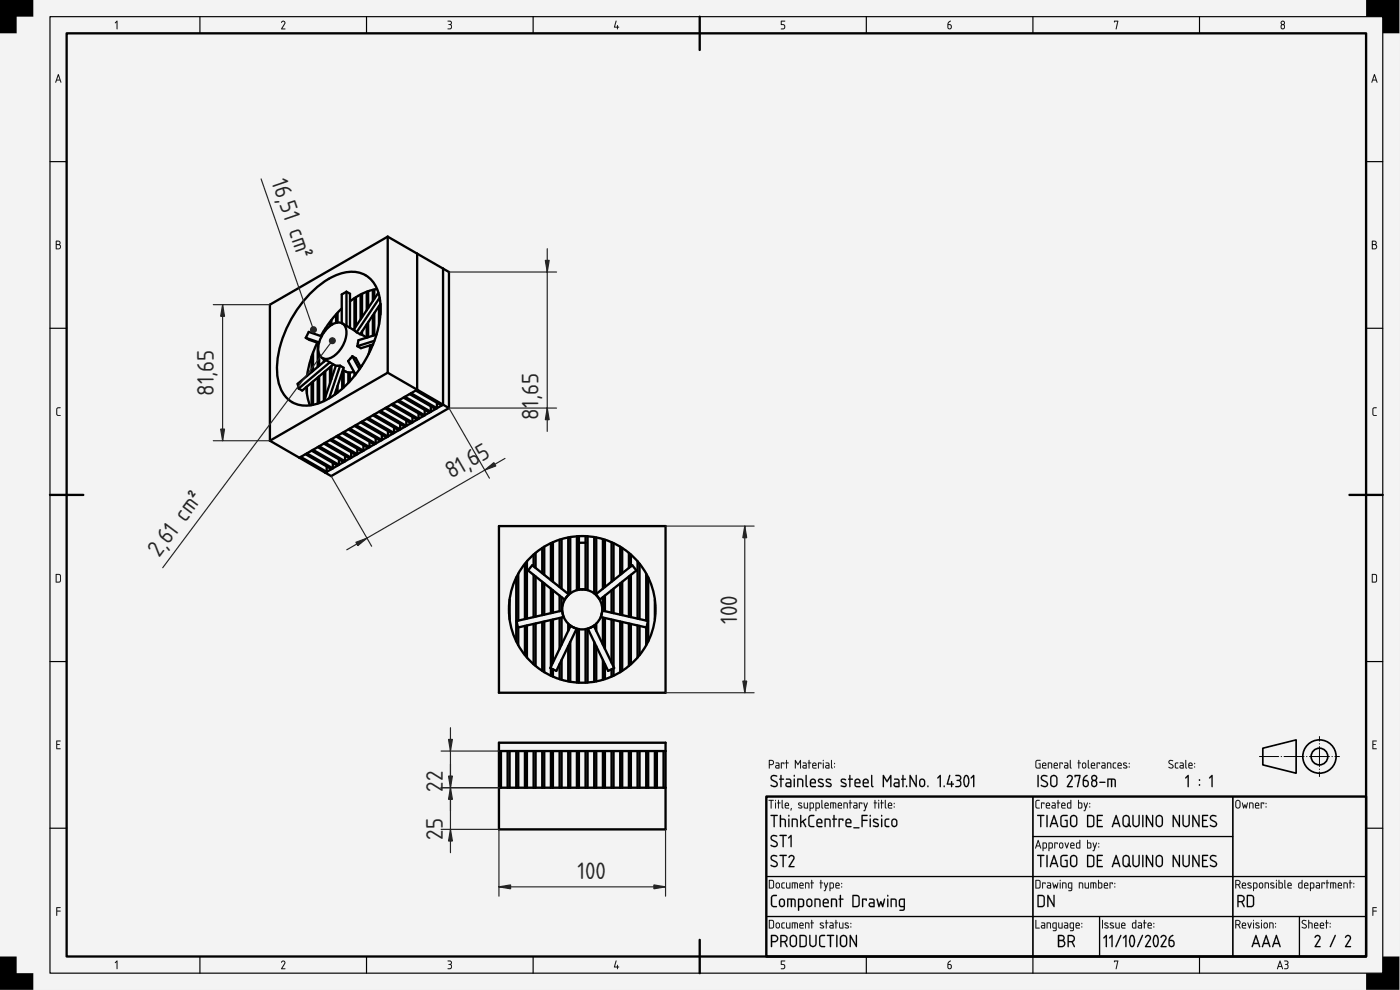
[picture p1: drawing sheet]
<svg xmlns="http://www.w3.org/2000/svg" width="420mm" height="297mm" viewBox="0 0 420 297" stroke-linecap="round" stroke-linejoin="round" font-family="sans-serif">
<defs><g id="words">
<g font-size="6.7" fill="#212529">
<text x="81.4" y="54.5" transform="rotate(71 81.4 54.5)">16,51 cm²</text>
<text x="64.2" y="118.8" transform="rotate(-90 64.2 118.8)">81,65</text>
<text x="161.6" y="125.9" transform="rotate(-90 161.6 125.9)">81,65</text>
<text x="135.4" y="143.8" transform="rotate(-30 135.4 143.8)">81,65</text>
<text x="47.8" y="167.4" transform="rotate(-53 47.8 167.4)">2,61 cm²</text>
<text x="221.2" y="187.1" transform="rotate(-90 221.2 187.1)">100</text>
<text x="132.9" y="237.5" transform="rotate(-90 132.9 237.5)">2</text>
<text x="132.9" y="234.4" transform="rotate(-90 132.9 234.4)">2</text>
<text x="132.9" y="251.9" transform="rotate(-90 132.9 251.9)">2</text>
<text x="132.9" y="248.8" transform="rotate(-90 132.9 248.8)">5</text>
<text x="173.3" y="263.8">100</text>
</g>
</g></defs>
<path d="M0 0h420v297h-420z" fill-rule="evenodd" fill="#f1f3f5"/>
<g fill="#000">
<path d="M0 0h10v5h-5v5h-5zM35 6.3l.3 .1-.2 2.4-.1-2.2-.3 .4-.2-.1zM84.5 6.5a.64 .64 0 0 1 .9-.2 .64 .64 0 0 1 .1 .9l-.8 1.4h.8l.1 .2h-1.2l.9-1.7a.44 .44 0 0 0-.2-.6 .44 .44 0 0 0-.6 .4zM134.4 6.2h.1a.73 .73 0 0 1 .9 .2 .73 .73 0 0 1-.1 1 .78 .78 0 0 1 .2 1.1 .78 .78 0 0 1-1.1 .1 .66 .66 0 0 0 1-.5 .66 .66 0 0 0-.8-.7 .52 .52 0 0 0 .6-.2 .52 .52 0 0 0-.1-.7l-.7-.1zM184.8 6.2l.2 .2-.5 1.6h.7l.1-.5 .1 .5 .4 .2-.4 .1-.1 .5-.1-.5-.9-.1zM234.4 6.3h1.2l-1 .2v.8a.8 .8 0 0 1 1 .5 .8 .8 0 0 1-.6 1l-.6-.1 .6-.1a.54 .54 0 0 0 .4-.6 .54 .54 0 0 0-.5-.5h-.5zM334.4 6.2l1.2 .1-.6 2.5 .3-2.3h-.7l-.2 .2zM410 0h10v10h-5v-5h-5zM17.1 122.4l1-.2v.2l-.9 .3-.1 1.5 .3 .3h.7l.1 .3h-.9l-.4-.4v-1.6zM412.1 122.4l1-.2v.2l-.9 .3-.1 1.5 .3 .3h.6l.1 .3h-.8l-.4-.4v-1.6zM16.9 222.2h1.3l-.2 .3h-.9v.7l.8 .2-.8 .1v1h1l.1 .3h-1.3zM411.9 222.2h1.2l-.1 .3h-.9v.7l.8 .2-.8 .1v1h.9l.1 .3h-1.2z"/>
<path d="M16.9 272.2l1.3 .1-1 .1v.8l1 .2-1 .1-.2 1.3zM411.9 272.2l1.3 .1-1.1 .1v.8l1.1 .2-1.1 .1-.1 1.3zM0 287h5v5h5v5h-10zM35 288.3l.3 .1-.2 2.4-.1-2.2-.3 .4-.2-.2zM84.5 288.4a.64 .64 0 0 1 .9-.1 .64 .64 0 0 1 .1 .9l-.8 1.3h.8l.1 .3h-1.2l.9-1.7a.44 .44 0 0 0-.2-.7 .44 .44 0 0 0-.6 .4zM134.4 288.2h.1a.73 .73 0 0 1 .9 .2 .73 .73 0 0 1-.1 1 .78 .78 0 0 1 .2 1.1 .78 .78 0 0 1-1.1 .1 .66 .66 0 0 0 1-.5 .66 .66 0 0 0-.8-.7 .52 .52 0 0 0 .6-.3 .52 .52 0 0 0-.1-.6l-.7-.1zM184.8 288.2l.2 .1-.5 1.7h.7l.1-.5 .1 .5 .4 .2-.4 .1-.1 .5-.1-.5-.9-.1zM234.4 288.2l1.2 .1-1 .2v.7a.8 .8 0 0 1 1 .6 .8 .8 0 0 1-.6 1l-.6-.1 .6-.2a.54 .54 0 0 0 .4-.5 .54 .54 0 0 0-.5-.5h-.5zM334.4 288.2l1.2 .1-.6 2.5 .3-2.3h-.7l-.2 .2zM415 287h5v10h-10v-5h5z"/>
<path d="M0 0h420v297h-420zM0 0v297h420v-297z"/>
<path d="M35 6.3l.3 .1-.2 2.4-.1-2.2-.3 .4-.2-.1zM35 6.3l-.5 .6h.2l.3-.3 .1 2.2 .1-2.4z"/>
<path d="M84.5 6.4l.7-.2 .4 .4-.1 .6-.8 1.3h.8l.1 .3h-1.2l1-1.9-.4-.4-.6 .3zM84.6 6.3l-.2 .4h.2a.41 .41 0 0 1 .6-.2 .41 .41 0 0 1 .1 .6l-.9 1.7h1.2l-.1-.2h-.8l.8-1.4a.63 .63 0 0 0-.1-.8 .63 .63 0 0 0-.8-.1z"/>
<path d="M134.4 6.2l1 .2a.62 .62 0 0 1-.1 1h.1a.84 .84 0 0 1 .1 1.2 .84 .84 0 0 1-1.2 .1l1-.3a.6 .6 0 0 0 0-.7 .6 .6 0 0 0-.7-.2v-.1a.59 .59 0 0 0 .7-.8l-.9-.2zM134.4 6.3v.1l.9 .2v.5l-.7 .3 .7 .2a.68 .68 0 0 1-.1 .9 .68 .68 0 0 1-.8 .1 .77 .77 0 0 0 1.1-.1 .77 .77 0 0 0-.2-1.1 .73 .73 0 0 0 .1-1 .73 .73 0 0 0-1-.1z"/>
<path d="M184.8 6.2l.2 .2-.5 1.6h.7l.1-.5 .1 .5 .4 .2-.4 .1-.1 .5-.1-.5-1-.1zM184.8 6.2l-.5 2 .9 .1 .1 .5 .1-.5 .4-.1-.4-.2v-.4h-.2v.4h-.7l.5-1.6z"/>
<path d="M234.4 6.2l1.3 .1-1.1 .2v.8h.6l.4 .4-.1 .9-.5 .2-.7-.1 .7-.2a.52 .52 0 0 0 .4-.5 .52 .52 0 0 0-.5-.5h-.5zM234.4 6.3v1.2l.9 .1 .1 .6-.2 .3-.8 .2 .6 .1a.79 .79 0 0 0 .6-1 .79 .79 0 0 0-1-.5v-.9l1-.1z"/>
<path d="M284.6 6.6l.7-.3-.7 1a.74 .74 0 0 1 1 .2 .74 .74 0 0 1-.2 1 .74 .74 0 0 1-1-.1v-1.3zM284.6 7.5v.7a.4 .4 0 0 0 .4 .4 .4 .4 0 0 0 .4-.4l-.1-.6z"/>
<path d="M284.6 6.6l.8-.4-.8 1 .7 .1 .3 .4v.7l-.5 .4-.4-.1-.3-.3v-1.3zM284.6 6.6l-.2 .5v1.1a.7 .7 0 0 0 1 .4 .7 .7 0 0 0 .1-1.1l-.9-.2 .7-1zM284.6 7.5l.1 1 .6-.1a.59 .59 0 0 0-.3-.9zM284.6 7.5l.7 .1a.51 .51 0 0 1 .1 .7 .51 .51 0 0 1-.7 .2z"/>
<path d="M334.3 6.2l1.3 .1-.6 2.5-.2-.1 .5-2.2h-.7l-.2 .2zM334.4 6.3v.4l.1-.2h.9l-.4 2.3 .6-2.5z"/>
<path d="M384.5 8a.5 .5 0 0 0 1 0 .5 .5 0 0 0-1 0zM384.6 6.9a.4 .4 0 0 0 .8 0 .4 .4 0 0 0-.8 0zM384.6 6.4a.65 .65 0 0 1 .9 .1 .65 .65 0 0 1-.1 .9 .76 .76 0 0 1 .2 1.1 .76 .76 0 0 1-1.2 0 .76 .76 0 0 1 .2-1.1l-.3-.6z"/>
<path d="M384.7 7.6a.56 .56 0 0 0 .3 .9l.3-.1a.5 .5 0 0 0 0-.6 .5 .5 0 0 0-.6-.2zM384.4 8a.51 .51 0 0 1 1 0 .51 .51 0 0 1-1 0zM384.6 6.9a.4 .4 0 0 0 .8 0 .4 .4 0 0 0-.8 0zM384.6 6.9a.41 .41 0 0 1 .8 0 .41 .41 0 0 1-.8 0zM384.6 6.3a.66 .66 0 0 1 .9 .1 .66 .66 0 0 1-.1 1 .77 .77 0 0 1 .2 1.1 .77 .77 0 0 1-1.2 0 .77 .77 0 0 1 .2-1.1l-.3-.6zM384.6 6.4a.66 .66 0 0 0 0 1 .94 .94 0 0 0 0 1.2h.8a.93 .93 0 0 0-.1-1.2 .66 .66 0 0 0 0-1.1z"/>
<path d="M17.4 22.2l.2 .1 .8 2.3-.1 .2-.3-.7h-1l-.2 .7-.2-.1zM17.4 22.3l-.8 2.4h.2l.2-.6h1l.3 .7zM17.5 22.7l-.4 1.2h.8zM17.5 22.7l.4 1.2h-.8z"/>
<path d="M17.4 22.2l.2 .1 .8 2.3-.1 .2-.3-.7h-1l-.2 .7-.2-.1zM17.5 22.7l-.4 1.2h.8z"/>
<path d="M412.4 22.2l.2 .1 .8 2.3-.1 .2-.3-.7h-1l-.2 .7-.2-.1zM412.4 22.3l-.8 2.4h.2l.2-.6h1l.3 .7zM412.5 22.7l-.4 1.2h.8zM412.5 22.7l.4 1.2h-.8z"/>
<path d="M412.4 22.2l.2 .1 .8 2.3-.1 .2-.3-.7h-1l-.2 .7-.2-.1zM412.5 22.7l-.4 1.2h.8z"/>
<path d="M16.8 72.3l.6-.1a.65 .65 0 0 1 .7 .4 .65 .65 0 0 1-.2 .8 .77 .77 0 0 1 .4 .8 .77 .77 0 0 1-.7 .6h-.8zM17 73.5v1.1h.5a.52 .52 0 0 0 .5-.6 .52 .52 0 0 0-.5-.5zM17 72.5v.8h.5a.39 .39 0 0 0 .4-.4 .39 .39 0 0 0-.4-.4z"/>
<path d="M16.8 72.2l1.1 .1a.62 .62 0 0 1 0 1.1 .78 .78 0 0 1 .4 .8 .78 .78 0 0 1-.7 .6h-.8zM16.8 72.3v2.4l.8 .1a.76 .76 0 0 0 .7-.6 .76 .76 0 0 0-.4-.8 .63 .63 0 0 0 .2-.8 .63 .63 0 0 0-.7-.4zM17 73.5v1.1l.9-.2v-.7zM17 73.5h.5a.54 .54 0 0 1 .6 .5 .54 .54 0 0 1-.6 .6h-.5zM17 72.5v.8l.5-.1a.37 .37 0 0 0 .4-.3 .37 .37 0 0 0-.4-.4zM17 72.5h.5a.41 .41 0 0 1 .4 .4 .41 .41 0 0 1-.4 .4h-.5z"/>
<path d="M411.8 72.3l.6-.1a.65 .65 0 0 1 .7 .4 .65 .65 0 0 1-.2 .8 .77 .77 0 0 1 .4 .8 .77 .77 0 0 1-.7 .6h-.8zM412 73.5v1.1h.5a.52 .52 0 0 0 .5-.6 .52 .52 0 0 0-.5-.5zM412 72.5v.8h.5a.39 .39 0 0 0 .4-.4 .39 .39 0 0 0-.4-.4z"/>
<path d="M411.8 72.2l1.1 .1a.62 .62 0 0 1 0 1.1 .78 .78 0 0 1 .4 .8 .78 .78 0 0 1-.7 .6h-.9zM411.8 72.3v2.4l.8 .1a.76 .76 0 0 0 .7-.6 .76 .76 0 0 0-.4-.8 .63 .63 0 0 0 .2-.8 .63 .63 0 0 0-.7-.4zM412 73.5v1.1l.9-.2v-.7zM412 73.5h.5a.54 .54 0 0 1 .5 .5 .54 .54 0 0 1-.5 .6h-.5zM412 72.5v.8l.5-.1a.37 .37 0 0 0 .4-.3 .37 .37 0 0 0-.4-.4zM412 72.5h.5a.41 .41 0 0 1 .4 .4 .41 .41 0 0 1-.4 .4h-.5z"/>
<path d="M17.1 122.4l1.1-.2v.2l-1 .3v1.5l.1 .2 .9 .2v.2h-.9l-.4-.3v-1.7zM17.1 122.4l-.2 .4v1.6l.4 .3h.8v-.1l-.7-.1-.3-.3 .1-1.5 .9-.3v-.2z"/>
<path d="M412.1 122.4l1-.2v.2l-.9 .3v1.5v.2l1 .2v.2h-.9l-.4-.3v-1.7zM412.1 122.4l-.2 .4v1.6l.4 .3h.8l-.1-.1-.7-.1-.2-.3v-1.5l1-.3v-.2z"/>
<path d="M17 172.5v2h.8l.2-.4v-1.4l-.2-.2zM16.8 172.2h1l.5 .5v1.6l-.5 .5h-1z"/>
<path d="M17 172.5v2h.8l.2-.4v-1.4l-.2-.2zM17 172.4l.8 .1 .2 .2v1.4l-.2 .4-.8 .1zM16.8 172.2h1l.5 .5v1.7l-.5 .4h-1.1zM16.8 172.3v2.4h1.1l.4-.5-.1-1.7-.4-.2z"/>
<path d="M412 172.5v2h.8l.2-.4v-1.4l-.2-.2zM411.7 172.2h1.1l.4 .5v1.6l-.4 .5h-1.1z"/>
<path d="M412 172.5v2h.8l.2-.4v-1.4l-.2-.2zM411.9 172.4l.9 .1 .2 .2v1.4l-.2 .4-.9 .1zM411.7 172.2h1.1l.5 .5v1.7l-.5 .4h-1.1zM411.8 172.3v2.4h1.1l.3-.5v-1.7l-.4-.2z"/>
<path d="M16.9 222.2h1.3l-.2 .3h-.9v.7l.8 .2-.8 .1v1h1l.1 .3h-1.3zM16.9 222.2v2.5h1.2v-.1h-1v-1.1l.8-.1-.8-.1v-.9h.9l.1-.2z"/>
<path d="M231 228.3v1h.6a.52 .52 0 0 0 .4-.6 .52 .52 0 0 0-.5-.4zM230.8 228h.7a.77 .77 0 0 1 .8 .8 .77 .77 0 0 1-.7 .8h-.6v.8l-.2 .1zM233 229.9l.1 .4h.6v-.5zM232.8 228.8h.8l.3 .5v1.2l-.8 .1a.52 .52 0 0 1-.5-.5 .52 .52 0 0 1 .5-.5h.6l-.1-.4-.8-.2zM234.4 228.8l1 .1-.1 .4-.1-.3h-.6l-.1 1.6zM236 228l.2 .1v.7l.5 .1-.5 .1-.1 1.6-.2-1.6-.2-.1 .2-.1zM238.6 228l.9 1.2 .8-1.2v2.5l-.2-.1v-1.8l-.6 1-.7-1v1.8l-.2 .2zM241.1 229.9l.1 .4h.6v-.5zM241 228.8h.8l.3 .5v1.2l-.8 .1a.52 .52 0 0 1-.5-.5 .52 .52 0 0 1 .5-.5h.5v-.4l-.8-.2zM242.7 228l.2 .1v.7l.6 .1-.6 .1-.1 1.6-.1-1.6-.3-.1 .3-.1zM244.1 229.2l-.1 .4h.8l-.2-.5zM244 228.9a.64 .64 0 0 1 .8 0 .64 .64 0 0 1 .1 .9h-.9l.1 .5 .9 .2-.7 .1a1.06 1.06 0 0 1-.3-1.7zM245.5 228.8l1 .1-.1 .4-.1-.3h-.6l-.1 1.6zM247 228.8l.2 .1-.1 1.7zM246.9 228.2a.2 .2 0 0 1 .4 0 .2 .2 0 0 1-.4 0zM248 229.9v.4h.7v-.5zM247.8 228.8h.8l.3 .5v1.2l-.8 .1a.52 .52 0 0 1-.5-.5 .52 .52 0 0 1 .5-.5h.6l-.1-.4-.8-.2zM249.4 228l.3 .1 .1 2.5-.4-.4zM250.4 230h.2v.3h-.2zM250.4 228.9h.2v.3h-.2z"/>
<path d="M231 228.3v1h.6a.51 .51 0 0 0 .4-.6 .51 .51 0 0 0-.5-.4zM231 228.2h.5a.54 .54 0 0 1 .6 .5 .54 .54 0 0 1-.5 .6h-.6zM230.8 228h1l.3 .3a.78 .78 0 0 1 .1 .8 .78 .78 0 0 1-.6 .5h-.6v.8l-.2 .2zM230.8 228.1v2.4l.2-.1v-.9h.8l.3-.3a.75 .75 0 0 0-.6-1.2zM233 229.9l.1 .4h.6v-.5zM232.9 229.9l.8-.1v.6l-.7-.1zM232.8 228.8h.8l.3 .5v1.3h-.8a.54 .54 0 0 1-.5-.5 .54 .54 0 0 1 .5-.6l.6 .1-.1-.4-.8-.2zM232.8 228.8v.2l.9 .2v.4h-.6a.5 .5 0 0 0-.5 .5 .5 .5 0 0 0 .5 .5l.8-.1v-1.2l-.3-.5zM234.4 228.8l1 .1-.1 .4-.1-.3h-.6l-.1 1.6zM234.4 228.8l.1 1.8 .1-1.6h.6l.1 .3 .1-.4zM235.9 228l.3 .1v.7l.5 .1-.5 .1-.1 1.6-.2-1.6-.2-.1 .2-.1zM236 228.1l-.1 .7-.2 .1 .2 .1 .2 1.6 .1-1.6 .5-.1-.5-.1v-.7zM238.6 228l.2 .1 .7 1.1 .6-1.1 .3-.1v2.6l-.3-.2v-1.8l-.6 1-.7-1v1.8l-.2 .2zM238.6 228.1v2.4l.2-.1v-1.9l.7 1 .6-1v1.9l.2 .1v-2.4l-.8 1.1zM241.1 229.9l.1 .4h.6v-.5zM241.1 229.9l.8-.1v.6l-.8-.1zM241 228.8h.8l.3 .5v1.3h-.8a.54 .54 0 0 1-.5-.5 .54 .54 0 0 1 .5-.6l.5 .1v-.4l-.8-.2zM241 228.8v.2l.8 .2 .1 .4h-.6a.5 .5 0 0 0-.5 .5 .5 .5 0 0 0 .5 .5l.7-.1 .1-1.2-.3-.5zM242.7 228l.2 .1v.7l.6 .1-.6 .1-.1 1.6-.1-1.6-.3-.1 .3-.1zM242.7 228.1v.7l-.3 .1 .3 .1 .1 1.6 .1-1.6 .5-.1-.5-.1v-.7zM244.1 229.2l-.1 .4h.8l-.2-.5zM244.1 229.2a.42 .42 0 0 1 .5-.1 .42 .42 0 0 1 .2 .5h-.8zM244 228.9a.66 .66 0 0 1 .9 0 .66 .66 0 0 1 0 .9h-.9l.1 .5 1 .2-.8 .1a1.08 1.08 0 0 1-.3-1.7zM244 229l-.2 .4 .1 1 1.1 .1v-.1l-.9-.1-.1-.3v-.2h1l-.1-.8-.5-.2zM245.5 228.8l1 .1-.1 .4-.1-.3h-.6l-.1 1.6zM245.5 228.8l.1 1.8 .1-1.6h.6l.1 .3 .1-.4zM247 228.8l.2 .1-.1 1.7zM247 228.8l.1 1.8 .1-1.7zM246.9 228.2a.2 .2 0 0 1 .4 0 .2 .2 0 0 1-.4 0zM247 228l.2 .3zM248 229.9l.1 .4h.6v-.5zM247.9 229.9l.8-.1v.6l-.7-.1zM247.8 228.8h.8l.3 .5v1.3h-.8a.54 .54 0 0 1-.5-.5 .54 .54 0 0 1 .5-.6l.6 .1-.1-.4-.8-.2zM247.8 228.8v.2l.9 .2v.4h-.6a.5 .5 0 0 0-.5 .5 .5 .5 0 0 0 .5 .5l.8-.1v-1.2l-.3-.5zM249.4 228l.3 .1v2l.2 .4-.1 .1-.4-.4zM249.4 228.1v2.1l.4 .4-.2-2.5zM250.4 230h.2v.3h-.2zM250.4 230l.2 .2zM250.4 228.9h.2v.3h-.2zM250.4 229l.2 .2z"/>
<path d="M231.5 232.8a1.42 1.42 0 0 1 1.8 .1l-.3 .1a.71 .71 0 0 0-1-.1 .71 .71 0 0 0-.2 .9l1.1 .6a.93 .93 0 0 1 .2 1.6h.1a1.25 1.25 0 0 1-1.9-.5l1.4 .3 .4-.5-.2-.4-1.6-1-.1-.5zM231.5 232.8a.91 .91 0 0 0 .3 1.4l.9 .5a.64 .64 0 0 1 .3 1 .64 .64 0 0 1-1 .1l-.6-.3v.3a1.09 1.09 0 0 0 1.4 .4 1.09 1.09 0 0 0 .5-1.4l-1.6-1-.1-.3 .4-.6 1.1 .1 .1-.2-1.1-.3zM234.2 232.5l.4 .2v.9h.5l.2 .2-.7 .2v2l-.2 .2-.2-.2v-2l-.4-.2 .4-.2zM234.3 232.6l-.1 1-.3 .2 .3 .1 .2 2.3 .1-2.3 .8-.1-.8-.2v-.9zM236.2 235.2l-.1 .4 .2 .2h.8v-.7zM236.1 235.2l1.1-.2v.8l-1.1-.1zM235.9 233.6h1.1l.5 .6v1.9l-1.1 .1a.77 .77 0 0 1-.8-.8 .77 .77 0 0 1 .8-.7h.7v-.5l-1.2-.3zM235.9 233.7v.2l1.2 .3 .1 .5h-.8a.72 .72 0 0 0-.7 .7 .72 .72 0 0 0 .7 .8l1.1-.2v-1.8l-.5-.5zM238.2 233.6l.4 .2v2.2l-.2 .2-.2-.2zM238.3 233.7l.1 2.5 .1-2.4zM238.2 232.8a.26 .26 0 0 1 .5 0 .26 .26 0 0 1-.5 0zM238.3 232.6v.4h.2v-.4zM239.3 233.6h1.3l.5 .7v1.6l-.2 .3-.2-.3v-1.7l-1.1-.2v2l-.2 .2a3.7 3.7 0 0 1-.1-2.6zM239.3 233.7v2.4l.3-.1v-2.1h.8l.3 .3 .2 1.9 .1-.9a1.11 1.11 0 0 0-.6-1.6zM241.8 232.5l.3 .2v2.9l.3 .3a.39 .39 0 0 1-.5 .3 .39 .39 0 0 1-.2-.6zM241.8 232.6v3l.1 .4 .4 .2 .2-.2-.4-.4v-2.9zM243.5 234.2l-.1 .5h1.1l-.2-.6zM243.5 234.2a.59 .59 0 0 1 .8-.2 .59 .59 0 0 1 .2 .7h-1.1zM243.3 233.8h.1a.92 .92 0 0 1 1.2 0 .92 .92 0 0 1 .1 1.3h-1.3l.2 .7h1.1l.2 .2-.2 .2h-.9a.92 .92 0 0 1-.8-1.2l.1-.8zM243.4 233.9l-.3 .6 .2 1.5 .5 .2 1-.1v-.2l-1.2-.1-.2-.4v-.4h1.4l-.1-1.1-.7-.3zM245.6 233.8a1.2 1.2 0 0 1 1.5 .1l-.2 .2a.55 .55 0 0 0-.6-.2 .55 .55 0 0 0-.4 .5l1 .5a.68 .68 0 0 1 .4 .9 .68 .68 0 0 1-.9 .4l-1-.4 .2-.2 1.2 .2 .1-.3-1.3-.8-.2-.5zM245.6 233.8l-.1 .4 .1 .5 1.4 .8a1.28 1.28 0 0 1-1.5 .2l.1 .3 1.4 .1a.61 .61 0 0 0 .3-.6 .61 .61 0 0 0-.4-.5l-1.1-.6a.53 .53 0 0 1 .4-.5 .53 .53 0 0 1 .6 .2h.2v-.3l-.9-.2zM247.9 233.8a1.2 1.2 0 0 1 1.6 .1l-.3 .2a.55 .55 0 0 0-.6-.2 .55 .55 0 0 0-.4 .5l1 .5a.68 .68 0 0 1 .4 .9 .68 .68 0 0 1-.9 .4l-.9-.4 .1-.2 1.2 .2 .1-.3-1.3-.8-.1-.5zM248 233.8l-.2 .4 .2 .5 1.3 .8a1.28 1.28 0 0 1-1.5 .2l.1 .3 1.4 .1a.61 .61 0 0 0 .3-.6 .61 .61 0 0 0-.4-.5l-1-.6a.53 .53 0 0 1 .3-.5 .53 .53 0 0 1 .6 .2h.3l-.1-.3-.9-.2zM252.4 233.8a1.2 1.2 0 0 1 1.6 .1l-.3 .2a.55 .55 0 0 0-.6-.2 .55 .55 0 0 0-.4 .5l1 .5a.68 .68 0 0 1 .4 .9 .68 .68 0 0 1-.9 .4l-.9-.4 .1-.2 1.2 .2 .1-.3-1.3-.8-.1-.5zM252.5 233.8l-.2 .4 .2 .5 1.3 .8a1.28 1.28 0 0 1-1.5 .2l.1 .3 1.4 .1a.61 .61 0 0 0 .3-.6 .61 .61 0 0 0-.4-.5l-1-.6a.53 .53 0 0 1 .3-.5 .53 .53 0 0 1 .6 .2h.3l-.1-.3-.9-.2zM254.9 232.5l.4 .2-.1 .9h.6l.2 .2-.8 .2 .1 2-.2 .2-.2-.2v-2l-.4-.2 .4-.2zM254.9 232.6v1l-.4 .2 .4 .1 .2 2.3 .1-2.3 .8-.1-.8-.2v-.9zM256.9 234.2l-.1 .5h1.1l-.2-.6zM256.9 234.2a.59 .59 0 0 1 .7-.2 .59 .59 0 0 1 .3 .7h-1.1zM256.7 233.8a.92 .92 0 0 1 1.3 0 .92 .92 0 0 1 .1 1.3h-1.3l.2 .7h1l.3 .2-.3 .2h-.9a.92 .92 0 0 1-.7-1.2v-.8zM256.8 233.9l-.4 .6 .2 1.5 .5 .2 1.1-.1v-.2l-1.3-.1-.1-.4v-.4h1.4l-.2-1.1-.7-.3zM259.4 234.2l-.1 .5h1.1l-.3-.6zM259.4 234.2a.59 .59 0 0 1 .7-.2 .59 .59 0 0 1 .3 .7h-1.2zM259.2 233.8a.94 .94 0 0 1 1.3 0 .94 .94 0 0 1 .1 1.3h-1.3l.1 .7h1.1l.3 .2-.3 .2h-.9a.92 .92 0 0 1-.7-1.2v-.8zM259.2 233.9l-.3 .6 .2 1.5 .5 .2 1.1-.1v-.2l-1.3-.1-.2-.4v-.4h1.5l-.2-1.1-.7-.3zM261.5 232.5l.3 .2v2.9l.3 .3a.39 .39 0 0 1-.5 .3 .39 .39 0 0 1-.2-.6zM261.5 232.6l-.1 3 .2 .4 .4 .2 .1-.2-.3-.4v-2.9zM265 232.5l.3 .1 .9 1.6 1-1.6 .3-.1v3.6l-.4-.1v-2.7l-.9 1.4-.9-1.4v2.7l-.3 .2zM265 232.6v3.5l.3-.1v-2.8l.9 1.5 1-1.5v2.8l.3 .1v-3.5h-.3l-1 1.6-.9-1.6zM268.6 235.2l-.1 .4 .2 .2h.9v-.7zM268.6 235.2l1-.2v.8l-1-.1zM268.4 233.6h1.1l.5 .6v1.9l-1.2 .1a.77 .77 0 0 1-.7-.8 .77 .77 0 0 1 .8-.7h.7v-.5l-1.2-.3zM268.4 233.7v.2l1.2 .3v.5h-.7a.72 .72 0 0 0-.7 .7 .72 .72 0 0 0 .6 .8l1.1-.2v-1.8l-.4-.5zM270.8 232.5l.4 .2v.9h.5l.2 .2-.7 .2v2l-.2 .2-.2-.2v-2l-.4-.2 .4-.2zM270.9 232.6l-.1 1-.3 .2 .3 .1 .2 2.3 .1-2.3 .8-.1-.8-.2v-.9zM271.9 236a.27 .27 0 0 1 .5 0 .27 .27 0 0 1-.5 0zM272 235.7v.4h.2v-.3zM273 232.5l.3 .1 1.5 2.7v-2.6l.3-.2v3.6h-.3l-1.5-2.7v2.6l-.3 .1zM273 232.6v3.5l.3-.1v-2.7l1.5 2.7 .3 .1v-3.5l-.3 .1v2.7l-1.5-2.8zM276.4 234.1l-.2 1.2a.58 .58 0 0 0 .9 .4l.2-.5-.1-1-.4-.2zM276.4 234.1l.4-.2 .3 .2 .2 1.1a.59 .59 0 0 1-.5 .6 .59 .59 0 0 1-.6-.5zM276.2 233.8a.92 .92 0 0 1 .9-.2 .92 .92 0 0 1 .6 .8l-.1 1.1-.4 .6h-.9l-.5-.8a1.39 1.39 0 0 1 .4-1.5zM276.2 233.8l-.3 .4v1.1a.89 .89 0 0 0 .8 .8 .89 .89 0 0 0 .9-.8v-1.1l-.2-.3-.7-.3zM278.3 236a.27 .27 0 0 1 .5 0 .27 .27 0 0 1-.5 0zM278.4 235.7v.4h.2v-.3zM282 232.6l.4 .1v3.3l-.2 .2-.2-.2v-2.9l-.5 .5-.2-.2zM282 232.6l-.7 .8 .3 .1 .4-.5 .2 3.2 .2-3.5zM283.2 236a.27 .27 0 0 1 .5 0 .27 .27 0 0 1-.5 0zM283.2 235.7v.4h.3v-.3zM284.9 232.5l.3 .2-.7 2.4h.9l.2-.8 .2 .8 .5 .2-.5 .1-.2 .8-.2-.8-1.1 .1-.2-.2zM284.9 232.5l-.8 2.8 1.3 .1 .2 .8 .1-.8 .6-.1-.6-.2v-.7h-.2l-.1 .7h-.9l.7-2.4zM286.7 232.5h1.2l.4 .3a.88 .88 0 0 1-.2 1.4l.1-.1a1.2 1.2 0 0 1 .2 1.7 1.2 1.2 0 0 1-1.7 .2l1.3-.4a.84 .84 0 0 0 .1-1 .84 .84 0 0 0-1-.3v-.3a.7 .7 0 0 0 .8-.1 .7 .7 0 0 0 .1-.9l-1.3-.2zM286.8 232.6v.2h.8a.56 .56 0 0 1 .6 .4 .56 .56 0 0 1-.2 .6l-.9 .3 .9 .4a.9 .9 0 0 1 0 1.2 .9 .9 0 0 1-1.1 .2l-.2 .1a1.15 1.15 0 0 0 1.6-.2 1.15 1.15 0 0 0-.2-1.6 1.01 1.01 0 0 0 .2-1.4 1.01 1.01 0 0 0-1.4-.3zM289.9 232.9l-.4 1.4a1.22 1.22 0 0 0 .6 1.5l.4-1v-.9l-.3-.9zM289.8 232.9a1.25 1.25 0 0 1 .8 1.6 1.18 1.18 0 0 1-.7 1.3l-.5-1.5zM289.6 232.6l.4-.1 .5 .2a2.91 2.91 0 0 1-.3 3.5l-.7-.3-.4-1.1 .1-1.3zM289.6 232.7a2.82 2.82 0 0 0 .2 3.4l.7-.2 .4-1.1v-.9a.98 .98 0 0 0-.3-1 .98 .98 0 0 0-1-.2zM292 232.6l.4 .1v3.3l-.2 .2-.2-.2 .1-2.9-.5 .5-.3-.2zM292 232.6l-.7 .8 .3 .1 .5-.5 .1 3.2 .2-3.5z"/>
<path d="M231.5 232.8a1.41 1.41 0 0 1 1.8 .1l-.3 .1a.73 .73 0 0 0-1-.1 .73 .73 0 0 0-.2 .9l1.1 .6a1.02 1.02 0 0 1 .3 1.5 1.02 1.02 0 0 1-1.6 .1l-.3-.3 .1-.2a.88 .88 0 0 0 1 .4 .88 .88 0 0 0 .6-.9l-1.6-1.1-.2-.5zM234.2 232.5l.4 .2v.9l.7 .2-.7 .2v2l-.2 .2-.2-.2v-2l-.4-.2 .4-.2zM236.1 235.2v.4l.2 .2h.8v-.7zM235.9 233.6h1.1l.5 .6v1.9l-1.1 .1a.74 .74 0 0 1-.7-.8 .74 .74 0 0 1 .7-.7h.7v-.5l-1.2-.3zM238.2 233.7l.4 .1v2.2l-.2 .2-.2-.2zM238.2 232.8a.25 .25 0 0 1 .5 0 .25 .25 0 0 1-.5 0zM239.3 233.6a1.44 1.44 0 0 1 1.8 .5v1.8l-.2 .3-.2-.3v-1.7l-.3-.2h-.8v2l-.2 .2-.2-.2zM241.8 232.6l.3 .1v2.9l.3 .3a.37 .37 0 0 1-.5 .3 .37 .37 0 0 1-.1-.6zM243.5 234.2l-.1 .5h1.1a.58 .58 0 0 0-.2-.7 .58 .58 0 0 0-.8 .2zM243.4 233.8a.92 .92 0 0 1 1.2 0 .92 .92 0 0 1 .1 1.3h-1.3l.2 .7 1.3 .2-1.1 .2a.89 .89 0 0 1-.8-1.2l.1-.8zM245.6 233.8a.97 .97 0 0 1 1.5 .3h-.2a.82 .82 0 0 0-1.1 .2l1.1 .6a.71 .71 0 0 1 .3 1 .71 .71 0 0 1-1 .2l-.7-.2 .2-.2a.65 .65 0 0 0 .7 .2 .65 .65 0 0 0 .5-.5l-1.3-.7-.2-.5zM248 233.8a.97 .97 0 0 1 1.4 .3h-.1a.82 .82 0 0 0-1.2 .2l1.1 .6a.71 .71 0 0 1 .3 1 .71 .71 0 0 1-1 .2l-.7-.2 .2-.2a.65 .65 0 0 0 .7 .2 .65 .65 0 0 0 .5-.5l-1.2-.7-.2-.5zM252.5 233.8a.97 .97 0 0 1 1.4 .3h-.1a.82 .82 0 0 0-1.2 .2l1.1 .6a.71 .71 0 0 1 .3 1 .71 .71 0 0 1-1 .2l-.7-.2 .2-.2a.65 .65 0 0 0 .7 .2 .65 .65 0 0 0 .5-.5l-1.2-.7-.2-.5zM254.9 232.5l.3 .2v.9l.8 .2-.8 .2v2l-.1 .2-.2-.2v-2l-.4-.2 .4-.2zM256.9 234.2l-.1 .5h1.1a.58 .58 0 0 0-.3-.7 .58 .58 0 0 0-.7 .2zM256.7 233.8a.92 .92 0 0 1 1.3 0 .92 .92 0 0 1 .1 1.3h-1.3l.1 .7 1.4 .2-1.2 .2a.89 .89 0 0 1-.7-1.2l.1-.8zM259.4 234.2l-.1 .5h1.1a.58 .58 0 0 0-.3-.7 .58 .58 0 0 0-.7 .2zM259.2 233.8a.92 .92 0 0 1 1.2 0 .92 .92 0 0 1 .2 1.3h-1.3l.1 .7 1.3 .2-1.1 .2a.89 .89 0 0 1-.7-1.2v-.8zM261.5 232.6l.3 .1v2.9l.3 .3a.37 .37 0 0 1-.5 .3 .37 .37 0 0 1-.2-.6zM265 232.6h.3l.9 1.6 1-1.6h.3v3.5l-.3-.1v-2.7l-1 1.4-.9-1.4v2.7l-.3 .1zM268.6 235.2l-.1 .4 .2 .2h.9v-.7zM268.4 233.6h1.1l.5 .6v1.9l-1.2 .1a.74 .74 0 0 1-.7-.8 .74 .74 0 0 1 .8-.7h.7v-.5l-1.2-.3zM270.9 232.5l.3 .2v.9l.7 .2-.7 .2v2l-.2 .2-.2-.2v-2l-.4-.2 .4-.2zM271.9 235.7h.3v.4h-.3zM273 232.5l.3 .1 1.5 2.7v-2.6l.3-.2v3.6l-.3-.1-1.5-2.6v2.6l-.3 .1zM276.4 234.1l-.2 1.2a.57 .57 0 0 0 .6 .5 .57 .57 0 0 0 .5-.6l-.2-1.1-.3-.2zM276.2 233.8a.92 .92 0 0 1 1.5 .6v.9a.91 .91 0 0 1-1 .9 .91 .91 0 0 1-.9-.9l.1-1.1zM278.3 235.7h.3v.4h-.3zM282 232.6l.4 .1v3.3l-.2 .2-.2-.2v-2.9l-.5 .5-.2-.2zM283.2 235.7h.3v.4h-.3zM284.9 232.5l.3 .2-.7 2.4h.9l.2-.8 .2 .8 .5 .2-.5 .1-.2 .8-.2-.8-1.3-.1zM286.7 232.5a1.07 1.07 0 0 1 1.5 .2 1.07 1.07 0 0 1-.1 1.5 1.18 1.18 0 0 1 .2 1.6 1.18 1.18 0 0 1-1.6 .2l.2-.2a.85 .85 0 0 0 1.3-.6 .85 .85 0 0 0-1.1-.9v-.3a.67 .67 0 0 0 .9-.2 .67 .67 0 0 0-.1-.9l-1.2-.1zM289.9 232.9l-.5 1.4 .4 1.5a1.13 1.13 0 0 0 .8-1.5 1.18 1.18 0 0 0-.7-1.4zM289.6 232.6a.84 .84 0 0 1 .9 .1 .84 .84 0 0 1 .3 .8l.1 1.1a1.29 1.29 0 0 1-1.1 1.6 2.82 2.82 0 0 1-.2-3.6zM292 232.6l.4 .1v3.3l-.2 .2-.2-.2v-2.9l-.5 .5-.2-.2z"/>
<path d="M310.9 240.2l1.1-.2v.2l-1 .3v1.4l.1 .3 .9 .2v.2h-.8l-.4-.3-.1-1.7zM311 240.2l-.2 .4v1.6l.4 .3h.8l-.1-.1-.7-.1-.2-.4v-1.4l1-.3v-.2zM312.5 240.8l1 .1-.2 .4-.1-.3h-.5l-.2 1.6zM312.5 240.8v1.8l.2-1.6h.5l.1 .3 .1-.4zM314.2 241.2l-.1 .4h.8l-.2-.5zM314.2 241.2a.42 .42 0 0 1 .5-.1 .42 .42 0 0 1 .2 .5h-.8zM314.1 240.9a.65 .65 0 0 1 .9 0 .65 .65 0 0 1 0 .9h-.9l.1 .5 1 .2-.8 .1a1.08 1.08 0 0 1-.3-1.7zM314.1 241l-.2 .4 .1 1 1.1 .1v-.1l-.9-.1-.1-.3v-.2h1l-.1-.8-.5-.2zM315.9 241.9l.1 .4h.6v-.5zM315.8 241.9l.8-.1v.6l-.7-.1zM315.7 240.8h.8l.3 .5v1.3h-.8a.54 .54 0 0 1-.5-.5 .54 .54 0 0 1 .5-.6l.6 .1-.1-.4-.8-.2zM315.7 240.8v.2l.9 .2v.4h-.6a.5 .5 0 0 0-.4 .5 .5 .5 0 0 0 .4 .5l.8-.1v-1.2l-.3-.5zM317.4 240l.3 .1v.7l.5 .1-.5 .1-.2 1.6-.1-1.6-.3-.1 .3-.1zM317.5 240.1l-.1 .7-.2 .1 .2 .1 .1 1.6 .1-1.6 .6-.1-.6-.1v-.7zM318.8 241.2l-.1 .4h.8l-.2-.5zM318.8 241.2a.42 .42 0 0 1 .5-.1 .42 .42 0 0 1 .2 .5h-.8zM318.7 240.9a.66 .66 0 0 1 .9 0 .66 .66 0 0 1 .1 .9h-1l.2 .5 .9 .2-.8 .1a1.08 1.08 0 0 1-.3-1.7zM318.7 241l-.2 .4 .1 1 1.1 .1v-.1l-.9-.1-.1-.3v-.2h1l-.1-.8-.5-.2zM320.6 241.1l-.1 .1a.7 .7 0 0 0 .5 1.1h.3v-1.3zM320.6 241h.7v1.4h-.5a.78 .78 0 0 1-.2-1.4zM320.3 240.9l1-.1-.1-.7 .3-.1v2.6h-1l-.3-.3zM320.4 241l-.1 1.3 .3 .2h.9v-2.5l-.2 .1v.7zM323.8 241v1.3h.6l.1-1.1zM323.8 241h.5a.85 .85 0 0 1 .3 1.2l-.8 .2zM323.6 240l.2 .1v.7h.7l.3 .3v1.2l-.3 .3-1-.1zM323.6 240v2.5h.9l.3-.4v-1l-.3-.3h-.7v-.7zM325.2 240.8l.3 .1 .3 1.2 .4-1.2h.3l-.9 2.5-.4-.2 .3-.1 .2-.6zM325.3 240.8l.4 1.7-.2 .6-.3 .1 .4 .2 .9-2.5h-.3l-.4 1.2zM326.9 242h.3v.3h-.3zM327 242l.1 .2zM326.9 240.9h.3v.3h-.3zM327 241l.1 .2z"/>
<path d="M311.4 232.6l.3 .1v3.3l-.2 .2-.1-.2zM312.6 232.8a1.41 1.41 0 0 1 1.8 .1l-.3 .1a.73 .73 0 0 0-1-.1 .73 .73 0 0 0-.2 .9l1.1 .6a1.02 1.02 0 0 1 .3 1.5 1.02 1.02 0 0 1-1.6 .1l-.3-.3 .1-.2a.88 .88 0 0 0 1 .4 .88 .88 0 0 0 .6-.9l-1.6-1.1-.2-.5zM315.8 233l-.3 .6v1.6a.75 .75 0 0 0 .8 .6 .75 .75 0 0 0 .7-.7v-1.5a.75 .75 0 0 0-.4-.7 .75 .75 0 0 0-.8 .1zM315.5 232.8a1.11 1.11 0 0 1 1.2-.2 1.11 1.11 0 0 1 .7 1v1.5a1.1 1.1 0 0 1-1.1 1.1 1.1 1.1 0 0 1-1.1-1.1v-1.8zM320.4 232.8a.92 .92 0 0 1 1.3-.1 .92 .92 0 0 1 .1 1.2l-1.2 1.9h1.2l.1 .4h-1.7l1.3-2.4a.63 .63 0 0 0-.3-.9 .63 .63 0 0 0-.9 .5l-.2-.2zM322.5 232.5h1.6l.2 .2-.9 3.5-.2-.2 .7-3.1h-1.1l-.2 .3zM325.4 233l1-.4v.2l-.9 .6-.2 .6a1.1 1.1 0 0 1 1.5 1 1.1 1.1 0 0 1-1.4 1.1l-.5-.7 .1-1.6zM325.3 234.3v1a.57 .57 0 0 0 .6 .5 .57 .57 0 0 0 .5-.5l-.1-.8zM327.7 235a.7 .7 0 0 0 1.4 0 .7 .7 0 0 0-1.4 0zM327.8 233.4a.6 .6 0 0 0 1.2 0 .6 .6 0 0 0-1.2 0zM327.8 232.7a.93 .93 0 0 1 1.3 .1 .93 .93 0 0 1-.2 1.4 1.09 1.09 0 0 1 .3 1.6 1.09 1.09 0 0 1-1.7 0 1.09 1.09 0 0 1 .3-1.6l-.3-.8zM330 234.6h1.6l.2 .1-1.7 .2zM332.4 233.6h.1a2.46 2.46 0 0 1 2.3 .3v2.2l-.3-.1-.1-1.9-.6-.1v2l-.2 .2-.2-.2v-2h-.7v2l-.2 .2-.2-.2z"/>
<path d="M311.4 232.5l.4 .2v3.3l-.3 .2-.2-.2zM311.4 232.6v3.4l.1 .2 .2-.2v-3.3zM312.6 232.8a1.42 1.42 0 0 1 1.8 .1l-.3 .1a.71 .71 0 0 0-1-.1 .71 .71 0 0 0-.2 .9l1.1 .6a.93 .93 0 0 1 .2 1.6h.1a1.25 1.25 0 0 1-1.9-.5l1.4 .3 .4-.5-.2-.4-1.6-1-.1-.5zM312.6 232.8a.91 .91 0 0 0 .3 1.4l.9 .5a.64 .64 0 0 1 .3 1 .64 .64 0 0 1-1 .1l-.6-.3v.3a1.09 1.09 0 0 0 1.4 .4 1.09 1.09 0 0 0 .5-1.4l-1.6-1-.1-.3 .4-.6 1.1 .1 .1-.2-1.1-.3zM315.8 233.1l-.3 .5v1.6l.4 .5 .5 .1 .5-.3 .1-1.9a.73 .73 0 0 0-.4-.7 .73 .73 0 0 0-.8 .2zM315.7 233l.7-.1 .5 .3 .1 1.9a.77 .77 0 0 1-.7 .8 .77 .77 0 0 1-.8-.7v-1.6zM315.5 232.8l.8-.3 .7 .3 .3 .5 .1 1.8a1.13 1.13 0 0 1-1.1 1.1 1.13 1.13 0 0 1-1.2-1.1l.1-1.8zM315.5 232.8l-.3 .7v1.6l.3 .8a1.18 1.18 0 0 0 1.5 0l.3-.5v-1.8a1.1 1.1 0 0 0-.6-1 1.1 1.1 0 0 0-1.2 .2zM320.4 232.8a.92 .92 0 0 1 1.4 .1l.1 .9-1.3 2h1.2l.1 .4h-1.7v-.3l1.3-2.1v-.8a.72 .72 0 0 0-1.2 .4l-.2-.2zM320.5 232.7l-.3 .5 .3 .1a.59 .59 0 0 1 .9-.4 .59 .59 0 0 1 .1 .9l-1.3 2.3h1.7l-.1-.2h-1.2l1.2-2a.94 .94 0 0 0-.5-1.3zM322.5 232.5h1.6l.2 .2-.9 3.5-.2-.2 .7-3.1h-1.1l-.2 .3-.2-.2zM322.5 232.6l.1 .6 .2-.4h1.1l-.7 3.2 .2 .2 .9-3.5zM325.3 233l1.1-.5v.3l-.7 .4-.4 .8h.8l.6 .5 .1 .9-.3 .6a.89 .89 0 0 1-1.3-.1l-.3-.3v-1.5zM325.4 233l-.4 .8v1.6a.96 .96 0 0 0 1.3 .7 .96 .96 0 0 0 .4-1.4 1.16 1.16 0 0 0-1.4-.7l.2-.6 .8-.6v-.2zM325.3 234.3l.2 1.4h.8a.84 .84 0 0 0-.4-1.3zM325.3 234.3l1 .2a.74 .74 0 0 1 .2 1 .74 .74 0 0 1-1 .2zM328 234.5a.79 .79 0 0 0 .4 1.3l.4-.1a.71 .71 0 0 0 .1-1 .71 .71 0 0 0-.9-.2zM328 234.5l.4-.2 .4 .2a.74 .74 0 0 1 .2 1 .74 .74 0 0 1-1 .2l-.2-.4zM327.8 233.4a.55 .55 0 0 0 1.1 0 .55 .55 0 0 0-1.1 0zM327.8 233.4a.6 .6 0 0 1 1.2 0 .6 .6 0 0 1-1.2 0zM327.8 232.7a.94 .94 0 0 1 1.3 .1 .94 .94 0 0 1-.2 1.4 1.09 1.09 0 0 1 .4 1.5 1.09 1.09 0 0 1-1.6 .3 1.09 1.09 0 0 1-.1-1.6l.2-.2-.4-.8zM327.8 232.7a.94 .94 0 0 0 .1 1.5 1.34 1.34 0 0 0-.1 1.8l.6 .2 .6-.2a1.32 1.32 0 0 0-.1-1.8 .94 .94 0 0 0-.1-1.6zM329.9 234.6l1.7-.1 .2 .2-.2 .2h-1.5zM330 234.6l.1 .3 1.6-.2-.1-.1zM332.4 233.6h1.7l.6 .2a3 3 0 0 1 .2 2.3l-.4-.1-.1-1.9-.6-.1v2l-.2 .2-.2-.2v-2h-.7v2l-.4 .1zM332.4 233.6v2.5l.2-.1v-2.1h.8v2.1l.2 .1 .2-2.2 .6 .1 .2 2 .2 .1a3 3 0 0 0-.2-2.3z"/>
<path d="M310.9 228.2l1.4-.2-.2 .3h-.8l-.3 .4v1.2l.2 .4h.8v-1l-.4-.1 .7-.1v1.5h-1.1l-.4-.3-.1-1.7zM311 228.2l-.2 .4v1.7l.5 .3 .9-.1 .1-1.4-.6 .1 .4 .1v1.1l-.9-.1-.2-.4v-1.2l.2-.4 .9-.1 .1-.2zM313.1 229.2l-.1 .4h.8l-.2-.5zM313.1 229.2a.42 .42 0 0 1 .5-.1 .42 .42 0 0 1 .2 .5h-.8zM313 228.9a.65 .65 0 0 1 .8 0 .65 .65 0 0 1 .1 .9h-.9l.1 .5 .9 .2-.7 .1a1.08 1.08 0 0 1-.3-1.7zM313 229l-.2 .4 .1 1 1.1 .1v-.1l-.9-.1-.1-.3v-.2h1l-.1-.8-.5-.2zM314.5 228.8l1.1 .1 .1 1.6-.2-.1-.1-1.3-.7-.1v1.4l-.2 .2zM314.5 228.8v1.7l.2-.1v-1.4l.8 .1v1.3l.2 .1a1.33 1.33 0 0 0-.4-1.7zM316.5 229.2v.4h.7l-.2-.5zM316.5 229.2a.42 .42 0 0 1 .6-.1 .42 .42 0 0 1 .1 .5h-.8zM316.4 228.9a.65 .65 0 0 1 .9 0 .65 .65 0 0 1 .1 .9h-.9l.1 .5 .9 .2-.8 .1a1.08 1.08 0 0 1-.3-1.7zM316.4 229l-.2 .4 .1 1 1.1 .1v-.1l-.8-.1-.2-.3v-.2h1l-.1-.8-.4-.2zM318 228.8l1 .1-.1 .4-.2-.3h-.5l-.1 1.6zM318 228.8l.1 1.8 .1-1.6h.5l.2 .3v-.4zM319.6 229.9l.1 .4h.6v-.5zM319.6 229.9l.8-.1v.6l-.8-.1zM319.5 228.8h.8l.3 .5v1.3h-.8a.54 .54 0 0 1-.5-.5 .54 .54 0 0 1 .5-.6l.5 .1v-.4l-.8-.2zM319.5 228.8v.2l.8 .2 .1 .4h-.6a.5 .5 0 0 0-.5 .5 .5 .5 0 0 0 .5 .5l.7-.1 .1-1.2-.3-.5zM321.1 228l.2 .1v2l.3 .4-.1 .1-.4-.4zM321.1 228.1v2.1l.4 .4-.2-2.5zM323.7 228l.2 .1v.7l.5 .1-.5 .1-.1 1.6-.2-1.6-.2-.1 .2-.1zM323.7 228.1v.7l-.3 .1 .3 .1 .1 1.6 .1-1.6 .5-.1-.5-.1v-.7zM325.1 229.1l-.1 1 .6 .2 .1-1-.2-.2zM325.1 229.1h.5l.2 .8a.42 .42 0 0 1-.4 .5 .42 .42 0 0 1-.5-.4zM324.9 228.9h.1a.64 .64 0 0 1 .6-.1 .64 .64 0 0 1 .4 .6l-.1 .9-.4 .3-.5-.1-.3-.6zM325 228.9l-.3 1a.62 .62 0 0 0 .7 .7 .62 .62 0 0 0 .6-.6l-.2-1zM326.5 228l.2 .1v2l.3 .4-.1 .1-.4-.4zM326.5 228.1v2.1l.4 .4-.2-2.5zM327.7 229.2l-.1 .4h.8l-.2-.5zM327.7 229.2a.42 .42 0 0 1 .5-.1 .42 .42 0 0 1 .2 .5h-.8zM327.6 228.9a.65 .65 0 0 1 .9 0 .65 .65 0 0 1 0 .9h-.9l.2 .5 .9 .2-.8 .1a1.08 1.08 0 0 1-.3-1.7zM327.6 229l-.2 .4 .1 1 1.1 .1v-.1l-.9-.1-.1-.3v-.2h1l-.1-.8-.5-.2zM329.1 228.8l1.1 .1-.2 .4-.1-.3h-.5l-.2 1.6zM329.2 228.8v1.8l.1-1.6h.6l.1 .3 .1-.4zM330.8 229.9l.1 .4h.6v-.5zM330.8 229.9l.7-.1v.6l-.7-.1zM330.6 228.8h.9l.3 .5v1.3h-.8a.54 .54 0 0 1-.5-.5 .54 .54 0 0 1 .5-.6l.5 .1v-.4l-.9-.2zM330.7 228.8v.2l.8 .2v.4h-.5a.5 .5 0 0 0-.5 .5 .5 .5 0 0 0 .5 .5l.7-.1 .1-1.2-.3-.5zM332.2 228.8l1.2 .1 .1 1.6-.3-.1v-1.3l-.7-.1v1.4l-.3 .2zM332.3 228.8v1.7l.1-.1v-1.4l.8 .1 .1 1.3 .2 .1a1.33 1.33 0 0 0-.5-1.7zM334.1 228.9l.9-.1v.2h-.5a.77 .77 0 0 0 0 1.3l.4 .1 .1 .2h-.8l-.2-.3zM334.1 228.9a.96 .96 0 0 0-.2 1.1 .96 .96 0 0 0 .9 .6v-.2a.74 .74 0 0 1-.7-.5 .74 .74 0 0 1 .2-.9l.7-.1zM335.7 229.2l-.1 .4h.8l-.2-.5zM335.7 229.2a.42 .42 0 0 1 .5-.1 .42 .42 0 0 1 .2 .5h-.8zM335.6 228.9a.66 .66 0 0 1 .9 0 .66 .66 0 0 1 0 .9h-.9l.1 .5 1 .2-.8 .1a1.08 1.08 0 0 1-.3-1.7zM335.6 229l-.2 .4 .1 1 1.1 .1v-.1l-.9-.1-.1-.3v-.2h1l-.1-.8-.5-.2zM337.2 228.9a.62 .62 0 0 1 1 .2l-.7-.1-.2 .2 .8 .5a.48 .48 0 0 1 .2 .7 .48 .48 0 0 1-.6 .2l-.6-.2v-.2l.8 .1 .2-.2-.9-.6zM337.2 228.9v.6l.9 .6-.2 .2-.7-.1-.1 .2 1 .1 .2-.5-.9-.6a.32 .32 0 0 1 .2-.4 .32 .32 0 0 1 .4 .1l.1-.2zM338.8 230h.2v.3h-.2zM338.8 230l.2 .2zM338.8 228.9h.2v.3h-.2zM338.8 229l.2 .2z"/>
<path d="M310.9 228.2l1.4-.2-.2 .2-.9 .1-.2 .4v1.2l.2 .4h.8v-1l-.3-.1 .6-.1v1.4l-1 .1-.5-.3-.1-1.7zM313.1 229.2l-.1 .4h.8l-.2-.5zM313 228.9a.64 .64 0 0 1 .8 0 .64 .64 0 0 1 .1 .9h-.9l.1 .5 .9 .2-.7 .1a1.06 1.06 0 0 1-.3-1.7zM314.5 228.8a.87 .87 0 0 1 1 .1 .87 .87 0 0 1 .3 1l-.2 .7-.1-1.4-.8-.2v1.4l-.2 .1zM316.5 229.2v.4h.7l-.2-.5zM316.4 228.9a.64 .64 0 0 1 .9 0 .64 .64 0 0 1 .1 .9h-.9l.1 .5 .9 .2-.8 .1a1.06 1.06 0 0 1-.3-1.7zM318 228.8l1 .1-.1 .4-.2-.3h-.5l-.1 1.6zM319.6 229.9l.1 .4h.6v-.5zM319.5 228.8h.8l.3 .5v1.2l-.8 .1a.52 .52 0 0 1-.5-.5 .52 .52 0 0 1 .5-.5h.5v-.4l-.8-.2zM321.1 228l.2 .1 .2 2.5-.4-.4zM323.7 228l.2 .1v.7l.5 .1-.5 .1-.1 1.6-.2-1.6-.2-.1 .2-.1zM325.1 229.1l-.1 .9a.4 .4 0 0 0 .4 .3 .4 .4 0 0 0 .4-.4l-.2-.8zM325 228.9a.64 .64 0 0 1 1 .5v.6a.64 .64 0 0 1-.6 .6 .64 .64 0 0 1-.7-.7zM326.5 228l.2 .1 .2 2.5-.4-.4zM327.7 229.2l-.1 .4h.8l-.2-.5zM327.6 228.9a.64 .64 0 0 1 .9 0 .64 .64 0 0 1 0 .9h-.9l.1 .5 1 .2-.8 .1a1.06 1.06 0 0 1-.3-1.7zM329.1 228.8l1 .1-.1 .4-.1-.3h-.5l-.2 1.6zM330.8 229.9l.1 .4h.6v-.5zM330.7 228.8h.8l.3 .5-.1 1.2-.7 .1a.52 .52 0 0 1-.5-.5 .52 .52 0 0 1 .5-.5h.5v-.4l-.8-.2zM332.3 228.8a.87 .87 0 0 1 1 .1 .87 .87 0 0 1 .2 1l-.1 .7-.2-1.4-.7-.2v1.4l-.2 .1zM334.1 228.9l.7-.1 .1 .2a.52 .52 0 0 0-.6 0 .52 .52 0 0 0-.1 .6v.6l.8 .3a.65 .65 0 0 1-.8 0 .65 .65 0 0 1-.3-.8zM335.7 229.2l-.1 .4h.8l-.2-.5zM335.6 228.9a.64 .64 0 0 1 .8 0 .64 .64 0 0 1 .1 .9h-.9l.1 .5 1 .2-.8 .1a1.06 1.06 0 0 1-.3-1.7zM337.2 228.9a.5 .5 0 0 1 .5-.2 .5 .5 0 0 1 .4 .5l-.6-.2-.2 .2 .8 .5a.55 .55 0 0 1-.1 .9 .55 .55 0 0 1-.8-.4l.6 .1 .3-.2-.9-.6zM338.8 230h.2v.3h-.2zM338.8 228.9h.2v.3h-.2z"/>
<path d="M350.8 228.2a.82 .82 0 0 1 1.3 .2h-.2a.48 .48 0 0 0-.7-.1 .48 .48 0 0 0 0 .7l1 .7-.2 .7a.89 .89 0 0 1-1.3-.3l1 .2 .2-.4-1.2-1zM350.9 228.2l-.2 .7 1 .7a.43 .43 0 0 1 .2 .6 .43 .43 0 0 1-.6 .1l-.5-.2v.2a.74 .74 0 0 0 1.1 .2 .74 .74 0 0 0-.1-1.2l-.8-.4-.1-.4 .2-.2 .9 .1v-.2l-.7-.2zM352.7 228.9l.9-.1v.2h-.4a.77 .77 0 0 0-.1 1.3l.5 .1v.2h-.7l-.3-.3zM352.7 228.9a.96 .96 0 0 0-.1 1.1 .96 .96 0 0 0 .9 .6v-.2a.74 .74 0 0 1-.7-.5 .74 .74 0 0 1 .2-.9l.6-.1zM354.3 229.9l.1 .4h.6v-.5zM354.3 229.9l.7-.1v.6l-.7-.1zM354.1 228.8h.9l.3 .5-.1 1.3h-.7a.54 .54 0 0 1-.6-.5 .54 .54 0 0 1 .6-.6l.5 .1v-.4l-.9-.2zM354.1 228.8v.2l.9 .2v.4h-.5a.5 .5 0 0 0-.5 .5 .5 .5 0 0 0 .5 .5l.7-.1v-1.2l-.2-.5zM355.8 228l.2 .1v2l.3 .4-.2 .1-.4-.4zM355.8 228.1v2.1l.3 .4-.1-2.5zM357 229.2l-.1 .4h.8l-.2-.5zM357 229.2a.42 .42 0 0 1 .5-.1 .42 .42 0 0 1 .2 .5h-.8zM356.8 228.9a.66 .66 0 0 1 .9 0 .66 .66 0 0 1 .1 .9h-.9l.1 .5 .9 .2-.8 .1a1.08 1.08 0 0 1-.3-1.7zM356.9 229l-.2 .4 .1 1 1.1 .1v-.1l-.9-.1-.1-.3v-.2h1l-.1-.8-.5-.2zM358.4 230h.2v.3h-.2zM358.4 230l.2 .2zM358.4 228.9h.2v.3h-.2zM358.4 229l.2 .2z"/>
<path d="M350.8 228.2l.2-.1a.75 .75 0 0 1 1 .3h-.1a.49 .49 0 0 0-.8-.1 .49 .49 0 0 0 .1 .7l.6 .3a.73 .73 0 0 1 0 1.2 .73 .73 0 0 1-1.1-.4h.1a.54 .54 0 0 0 .8 .3 .54 .54 0 0 0 .2-.7l-1-.6-.1-.4zM352.7 228.9l.8-.1 .1 .2a.52 .52 0 0 0-.6 0 .52 .52 0 0 0-.2 .6l.1 .6 .7 .3a.65 .65 0 0 1-.8 0 .65 .65 0 0 1-.2-.8zM354.3 229.9l.1 .4h.6v-.5zM354.1 228.8h.9l.3 .5-.1 1.2-.7 .1a.52 .52 0 0 1-.5-.5 .52 .52 0 0 1 .5-.5h.5v-.4l-.9-.2zM355.8 228l.2 .1 .1 2.5-.4-.4zM357 229.2l-.1 .4h.8l-.2-.5zM356.9 228.9a.64 .64 0 0 1 .8 0 .64 .64 0 0 1 .1 .9h-.9l.1 .5 .9 .2-.8 .1a1.06 1.06 0 0 1-.2-1.7zM358.4 230h.2v.3h-.2zM358.4 228.9h.2v.3h-.2z"/>
<path d="M356.4 232.6l.4 .1v3.3l-.2 .2-.2-.2v-2.9l-.5 .5-.3-.2zM356.4 232.6l-.7 .8 .3 .1 .4-.5 .2 3.2 .1-3.5zM359.8 235.3l.4 .1-.1 .4-.3-.1zM359.9 235.3v.4h.2v-.4zM359.8 234a.26 .26 0 0 1 .5 0 .26 .26 0 0 1-.5 0zM359.9 233.9v.3h.2v-.3zM363.6 232.6l.4 .1v3.3l-.2 .2-.2-.2v-2.9l-.5 .5-.3-.2zM363.6 232.6l-.7 .8 .3 .1 .4-.5 .2 3.2 .1-3.5z"/>
<path d="M356.4 232.6l.4 .1v3.3l-.2 .2-.2-.2v-2.9l-.5 .5-.2-.2zM359.8 235.3h.3v.4h-.3zM359.8 233.8h.3v.4h-.3zM363.6 232.6l.3 .1v3.3l-.1 .2-.2-.2v-2.9l-.5 .5-.3-.2z"/>
<path d="M411.9 222.2h1.2l-.1 .3h-.9v.7l.8 .2-.8 .1v1h.9l.1 .3h-1.2zM411.9 222.2v2.5h1.2l-.1-.1h-.9v-1.1l.8-.1-.8-.1v-.9h.9l.1-.2z"/>
<path d="M230.7 240l1.5 .1-.6 .2-.2 2.3-.1-2.3-.6-.1zM230.7 240v.2h.6l.1 2.4 .1-2.4 .7-.1zM232.6 240.8l.3 .1-.1 1.7zM232.7 240.8l.1 1.8 .1-1.7zM232.6 240.2a.2 .2 0 0 1 .4 0 .2 .2 0 0 1-.4 0zM232.7 240l.1 .3zM233.5 240l.3 .1-.1 .7 .6 .1-.6 .1-.1 1.6-.1-1.6-.3-.1 .3-.1zM233.5 240.1v.7l-.2 .1 .2 .1 .1 1.6 .1-1.6 .5-.1-.5-.1v-.7zM234.6 240l.3 .1v2l.2 .4-.1 .1-.4-.4zM234.7 240.1l-.1 2.1 .4 .4-.2-2.5zM235.9 241.2l-.1 .4h.7l-.2-.5zM235.8 241.2a.42 .42 0 0 1 .6-.1 .42 .42 0 0 1 .1 .5h-.8zM235.7 240.9a.65 .65 0 0 1 .9 0 .65 .65 0 0 1 .1 .9h-.9l.1 .5 .9 .2-.8 .1a1.08 1.08 0 0 1-.3-1.7zM235.7 241l-.2 .4 .2 1 1.1 .1v-.1l-.9-.1-.2-.3v-.2h1.1l-.2-.8-.4-.2zM237.4 242.4l.2 .1-.2 .7zM237.4 242.5v.7l.2-.6zM239.6 240.9a.62 .62 0 0 1 1.1 .2l-.7-.1-.2 .2 .7 .5a.48 .48 0 0 1 .3 .7 .48 .48 0 0 1-.7 .2l-.6-.2v-.2l.9 .1 .1-.2-.9-.6zM239.6 240.9l.1 .6 .9 .6-.2 .2-.8-.1v.2l1 .1 .2-.5-.9-.6a.32 .32 0 0 1 .1-.4 .32 .32 0 0 1 .5 .1l.1-.2zM241.2 240.8l.3 .1v1.3l.7 .1v-1.4l.3-.1v1.8l-1.2-.2zM241.3 240.8a1.38 1.38 0 0 0 .4 1.8l.8-.1v-1.6h-.2v1.5h-.6l-.2-.2-.1-1.3zM243.2 241v1.3h.7v-1.2zM243.2 241l.8 .2-.1 1.1-.7 .1zM243 240.8h1l.3 .5-.1 1.1-1 .2-.1 .8zM243 240.8v2.5l.2-.1v-.6h.6a.95 .95 0 0 0 .5-1.3 .95 .95 0 0 0-1.3-.5zM245 241v1.3h.6l.1-1.2zM245 241l.8 .2-.1 1.1-.7 .1zM244.8 240.8h.9l.4 .5-.2 1.1-.9 .2-.1 .8zM244.8 240.8v2.5l.2-.1v-.6h.6a.95 .95 0 0 0 .4-1.3 .95 .95 0 0 0-1.2-.5zM246.5 240l.3 .1v2l.2 .4-.1 .1-.4-.4zM246.6 240.1l-.1 2.1 .4 .4-.1-2.5zM247.8 241.2l-.1 .4h.8l-.3-.5zM247.8 241.2a.42 .42 0 0 1 .5-.1 .42 .42 0 0 1 .2 .5h-.8zM247.6 240.9a.66 .66 0 0 1 .9 0 .66 .66 0 0 1 .1 .9h-.9l.1 .5 .9 .2-.8 .1a1.08 1.08 0 0 1-.3-1.7zM247.7 241l-.3 .4 .2 1 1.1 .1v-.1l-.9-.1-.1-.3v-.2h1l-.1-.8-.5-.2zM249.2 240.8l1.6 .1 .1 1.7-.2-.2-.1-1.3-.4-.1-.1 1.6-.2-1.6h-.5v1.5l-.2 .1zM249.2 240.8v1.7h.2v-1.5h.5l.2 1.6 .1-1.6 .5 .1v1.3l.2 .1a1.29 1.29 0 0 0-.5-1.7zM251.7 241.2v.4h.7l-.2-.5zM251.7 241.2a.42 .42 0 0 1 .6-.1 .42 .42 0 0 1 .1 .5h-.8zM251.6 240.9a.66 .66 0 0 1 .9 0 .66 .66 0 0 1 .1 .9h-.9l.1 .5 .9 .2-.8 .1a1.08 1.08 0 0 1-.3-1.7zM251.6 241l-.2 .4 .2 1 1 .1v-.1l-.8-.1-.2-.3v-.2h1.1l-.2-.8-.4-.2zM253.2 240.8l1.1 .1 .1 1.6-.2-.1-.1-1.3-.7-.1v1.4l-.2 .2zM253.2 240.8v1.7l.2-.1v-1.4l.7 .1 .1 1.3 .2 .1a1.33 1.33 0 0 0-.5-1.7zM255 240l.3 .1-.1 .7 .6 .1-.6 .1-.1 1.6-.1-1.6-.3-.1 .3-.1zM255 240.1v.7l-.2 .1 .2 .1 .1 1.6 .1-1.6 .6-.1-.6-.1v-.7zM256.4 241.9l.1 .4h.6v-.5zM256.3 241.9l.8-.1v.6l-.7-.1zM256.2 240.8h.8l.3 .5v1.3h-.8a.54 .54 0 0 1-.5-.5 .54 .54 0 0 1 .5-.6l.6 .1-.1-.4-.8-.2zM256.2 240.8v.2l.9 .2v.4h-.6a.5 .5 0 0 0-.5 .5 .5 .5 0 0 0 .5 .5l.8-.1v-1.2l-.3-.5zM257.8 240.8l1 .1-.1 .4-.2-.3h-.5l-.1 1.6zM257.8 240.8l.1 1.8 .1-1.6h.6l.1 .3 .1-.4zM259.2 240.8l.2 .1 .4 1.2 .4-1.2h.2l-.9 2.5-.4-.2 .3-.1 .2-.6zM259.2 240.8l.5 1.7-.3 .6-.2 .1 .3 .2 .9-2.5h-.2l-.4 1.2zM262.5 240l.2 .1v.7l.6 .1-.6 .1-.1 1.6-.1-1.6-.3-.1 .3-.1zM262.5 240.1v.7l-.3 .1 .3 .1 .1 1.6 .1-1.6 .5-.1-.5-.1v-.7zM263.6 240.8l.3 .1-.2 1.7zM263.6 240.8l.1 1.8 .1-1.7zM263.6 240.2a.18 .18 0 0 1 .3 0 .18 .18 0 0 1-.3 0zM263.6 240l.2 .3zM264.5 240l.2 .1v.7l.5 .1-.5 .1-.1 1.6-.1-1.6-.3-.1 .3-.1zM264.5 240.1v.7l-.3 .1 .3 .1 .1 1.6 .1-1.6 .5-.1-.5-.1v-.7zM265.6 240l.2 .1v2l.3 .4-.2 .1-.4-.4zM265.6 240.1v2.1l.3 .4-.1-2.5zM266.8 241.2l-.1 .4h.8l-.2-.5zM266.8 241.2a.42 .42 0 0 1 .5-.1 .42 .42 0 0 1 .2 .5h-.8zM266.7 240.9a.65 .65 0 0 1 .9 0 .65 .65 0 0 1 0 .9h-.9l.1 .5 1 .2-.8 .1a1.08 1.08 0 0 1-.3-1.7zM266.7 241l-.2 .4 .1 1 1.1 .1v-.1l-.9-.1-.1-.3v-.2h1l-.1-.8-.5-.2zM268.3 242h.2v.3h-.2zM268.3 242l.1 .2zM268.3 240.9h.2v.3h-.2zM268.3 241l.2 .2z"/>
<path d="M230.7 240l1.5 .1-.6 .2-.2 2.3-.1-2.3-.6-.1zM232.7 240.8l.2 .1-.1 1.7zM232.6 240.2a.2 .2 0 0 1 .4 0 .2 .2 0 0 1-.4 0zM233.5 240l.2 .1v.7l.6 .1-.6 .1-.1 1.6-.1-1.6-.3-.1 .3-.1zM234.6 240l.3 .1 .1 2.5-.4-.4zM235.9 241.2l-.1 .4h.7l-.2-.5zM235.7 240.9a.64 .64 0 0 1 .9 0 .64 .64 0 0 1 .1 .9h-.9l.1 .5 .9 .2-.8 .1a1.06 1.06 0 0 1-.3-1.7zM237.4 242.5l.2 .1-.2 .6zM239.6 240.9a.5 .5 0 0 1 .6-.2 .5 .5 0 0 1 .4 .5l-.6-.2-.2 .2 .7 .5a.55 .55 0 0 1-.1 .9 .55 .55 0 0 1-.8-.4l.7 .1 .3-.2-1-.6zM241.2 240.8l.3 .1v1.3l.2 .1h.5v-1.4h.3v1.7h-.8a1.3 1.3 0 0 1-.5-1.8zM243.2 241v1.3h.7l.1-1.1zM243 240.8a.94 .94 0 0 1 1.3 .8 .94 .94 0 0 1-1.1 1l-.1 .8zM245 241v1.3h.7l.1-1.1zM244.8 240.8a.94 .94 0 0 1 1.3 .8 .94 .94 0 0 1-1.1 1l-.1 .8zM246.6 240l.2 .1 .1 2.5-.4-.4zM247.8 241.2l-.1 .4h.8l-.2-.5zM247.6 240.9a.64 .64 0 0 1 .9 0 .64 .64 0 0 1 .1 .9h-.9l.1 .5 .9 .2-.8 .1a1.06 1.06 0 0 1-.3-1.7zM249.2 240.8h.1a1.21 1.21 0 0 1 1.7 .5l-.2 1.3-.1-1.4-.5-.2-.1 1.6-.2-1.6h-.5l-.1 1.6zM251.7 241.2v.4h.7l-.2-.5zM251.6 240.9a.64 .64 0 0 1 .9 0 .64 .64 0 0 1 .1 .9h-.9l.1 .5 .9 .2-.8 .1a1.06 1.06 0 0 1-.3-1.7zM253.2 240.8a.87 .87 0 0 1 1 .1 .87 .87 0 0 1 .2 1l-.1 .7-.1-1.4-.8-.2v1.4l-.2 .1zM255 240l.2 .1v.7l.6 .1-.6 .1-.1 1.6-.1-1.6-.3-.1 .3-.1zM256.4 241.9v.4h.7v-.5zM256.2 240.8h.8l.3 .5v1.2l-.8 .1a.52 .52 0 0 1-.5-.5 .52 .52 0 0 1 .5-.5h.6l-.1-.4-.8-.2zM257.8 240.8l1 .1-.1 .4-.2-.3h-.5l-.1 1.6zM259.2 240.8l.2 .1 .4 1.2 .4-1.2h.2l-.9 2.5-.4-.2 .3-.1 .2-.6zM262.5 240l.2 .1v.7l.5 .1-.5 .1-.1 1.6-.1-1.6-.3-.1 .3-.1zM263.6 240.8l.2 .1-.1 1.7zM263.6 240.2a.17 .17 0 0 1 .3 0 .17 .17 0 0 1-.3 0zM264.5 240l.2 .1v.7l.5 .1-.5 .1-.1 1.6-.1-1.6-.3-.1 .3-.1zM265.6 240l.2 .1 .1 2.5-.3-.4zM266.8 241.2l-.1 .4h.8l-.2-.5zM266.7 240.9a.64 .64 0 0 1 .9 0 .64 .64 0 0 1 0 .9h-.9l.1 .5 1 .2-.8 .1a1.06 1.06 0 0 1-.3-1.7zM268.3 242h.2v.3h-.2zM268.3 240.9h.2v.3h-.2z"/>
<path d="M231.3 244.5h2l.2 .2-.2 .2-.8-.1v3.2l-.2 .2-.2-.2 .1-3.2h-.9zM231.3 244.6v.2h.9l.1 3.4 .2-3.4 .9-.1zM234.1 244.5h.3v1.1h1l.4 .4 .1 2.1-.4-.1v-1.8l-1.1-.2v2l-.3 .1zM234.1 244.6v3.5l.3-.1v-2.1h.7l.4 .2 .1 1.9 .2 .1v-2.1l-.5-.3-.9-.1v-.9zM236.6 245.6l.3 .2v2.2l-.2 .2-.2-.2zM236.6 245.7l.1 2.5 .2-2.4zM236.5 244.8a.26 .26 0 0 1 .5 0 .26 .26 0 0 1-.5 0zM236.6 244.6v.4h.3v-.4zM237.6 245.6h1.3l.6 .7v1.6l-.2 .3-.2-.3-.1-1.7-1.1-.2 .1 2-.2 .2a3.7 3.7 0 0 1-.2-2.6zM237.7 245.7v2.4l.2-.1v-2.1h.8l.4 .3 .2 1.9 .1-.9a1.11 1.11 0 0 0-.7-1.6zM240.1 244.5l.4 .2v1.9l1.1-1h.3v.4l-.7 .5 .7 1.7-.3-.1-.7-1.4-.4 .3v1.2h-.4zM240.2 244.6v3.5l.3-.1v-1l.4-.4 .7 1.5h.3l-.8-1.6 .8-.6v-.2l-1.5 .9v-1.9zM242.8 244.7a1.45 1.45 0 0 1 1.6 0l-.2 .2h-.9l-.3 .5v2.1l.3 .3 1.1 .1-.2 .3h-1l-.6-.5v-2.3zM242.9 244.8l-.3 .6 .1 2.3 .5 .4h1.2l-.2-.2-1-.1-.3-.5v-2.1l.4-.3 1-.1v-.2l-1-.1zM245.5 246.2l-.2 .5h1.2l-.3-.6zM245.4 246.2a.59 .59 0 0 1 .8-.2 .59 .59 0 0 1 .3 .7h-1.2zM245.3 245.8a.92 .92 0 0 1 1.3 0 .92 .92 0 0 1 .1 1.3h-1.4l.2 .7h1.1l.2 .2-.2 .2h-.9a.92 .92 0 0 1-.7-1.2v-.8zM245.3 245.9l-.3 .6 .2 1.5 .5 .2 1.1-.1v-.2l-1.3-.1-.2-.4v-.4h1.5l-.2-1.1-.7-.3zM247.5 245.6h1.3l.5 .7v1.6l-.2 .3-.2-.3v-1.7l-1.1-.2v2l-.2 .2a3.7 3.7 0 0 1-.1-2.6zM247.5 245.7v2.4l.3-.1v-2.1h.8l.3 .3 .2 1.9 .2-.9a1.11 1.11 0 0 0-.7-1.6zM250.1 244.5l.4 .2v.9h.5l.2 .2-.7 .2v2l-.2 .2-.2-.2v-2l-.4-.2 .4-.2zM250.2 244.6l-.1 1-.3 .2 .3 .1 .2 2.3 .1-2.3 .8-.1-.8-.2v-.9zM251.7 245.6h1.2l.3 .2-.2 .6-.2-.4h-.8v2l-.2 .2a3.6 3.6 0 0 1-.1-2.6zM251.7 245.7l.1 2.5 .2-.2v-2.1h.8l.2 .4 .1-.5zM254.2 246.2l-.1 .5h1.1l-.3-.6zM254.2 246.2a.59 .59 0 0 1 .7-.2 .59 .59 0 0 1 .3 .7h-1.2zM254 245.8a.92 .92 0 0 1 1.3 0 .92 .92 0 0 1 .1 1.3h-1.3l.1 .7h1.1l.3 .2-.3 .2h-.9a.92 .92 0 0 1-.7-1.2v-.8zM254 245.9l-.3 .6 .2 1.5 .5 .2 1.1-.1v-.2l-1.3-.1-.2-.4v-.4h1.5l-.2-1.1-.7-.3zM256.1 248.2h1.7l.2 .2-.2 .2h-1.5zM256.2 248.2l.1 .3 1.6-.1-.1-.2zM258.6 244.5h1.6l.2 .2-.2 .2-1.3-.1v1.2l1.3-.1 .2 .3-.2 .2-1.3-.1v1.7l-.2 .2-.2-.2zM258.6 244.6l.1 3.6 .2-1.9 1.5-.1-1.5-.2v-1.2l1.5-.1zM261 245.6l.4 .2v2.2l-.2 .2-.2-.2zM261.1 245.7l.1 2.5 .1-2.4zM261 244.8a.26 .26 0 0 1 .5 0 .26 .26 0 0 1-.5 0zM261.1 244.6v.4h.2v-.4zM262.1 245.8a1.2 1.2 0 0 1 1.5 .1l-.2 .2a.55 .55 0 0 0-.6-.2 .55 .55 0 0 0-.4 .5l1 .5a.68 .68 0 0 1 .4 .9 .68 .68 0 0 1-.9 .4l-1-.4 .2-.2 1.2 .2 .1-.3-1.3-.8-.2-.5zM262.1 245.8l-.1 .4 .2 .5 1.3 .8a1.28 1.28 0 0 1-1.5 .2l.1 .3 1.4 .1a.61 .61 0 0 0 .3-.6 .61 .61 0 0 0-.4-.5l-1.1-.6a.53 .53 0 0 1 .4-.5 .53 .53 0 0 1 .6 .2h.3l-.1-.3-.9-.2zM264.4 245.6l.4 .2v2.2l-.2 .2-.2-.2zM264.5 245.7l.1 2.5 .1-2.4zM264.4 244.8a.26 .26 0 0 1 .5 0 .26 .26 0 0 1-.5 0zM264.5 244.6v.4h.2v-.4zM265.6 245.8l1.1-.2 .2 .3a.76 .76 0 0 0-.9 .1 .76 .76 0 0 0-.2 .9l.1 .7 1 .3v.3h-.9l-.5-.4-.1-1.4zM265.7 245.8l-.2 .6a1.54 1.54 0 0 0 .5 1.7h.9v-.2a1.01 1.01 0 0 1-1.2-1 1.01 1.01 0 0 1 1.2-1l-.2-.3zM268 246.1l-.1 1.2a.58 .58 0 0 0 .8 .4l.2-.5v-1l-.5-.2zM268 246.1l.4-.2 .4 .2 .2 1.1a.59 .59 0 0 1-.6 .6 .59 .59 0 0 1-.6-.5zM267.8 245.8a.92 .92 0 0 1 1-.2 .92 .92 0 0 1 .5 .8v1.1l-.5 .6h-.9l-.4-.8a1.39 1.39 0 0 1 .3-1.5zM267.8 245.8l-.3 .4v1.1a.89 .89 0 0 0 .9 .8 .89 .89 0 0 0 .9-.8v-1.1l-.3-.3-.6-.3z"/>
<path d="M231.5 250.8a1.42 1.42 0 0 1 1.8 .1l-.3 .1a.71 .71 0 0 0-1-.1 .71 .71 0 0 0-.2 .9l1.1 .6a.93 .93 0 0 1 .2 1.6h.1a1.25 1.25 0 0 1-1.9-.5l1.4 .3 .4-.5-.2-.4-1.6-1-.1-.5zM231.5 250.8a.91 .91 0 0 0 .3 1.4l.9 .5a.64 .64 0 0 1 .3 1 .64 .64 0 0 1-1 .1l-.6-.3v.3a1.09 1.09 0 0 0 1.4 .4 1.09 1.09 0 0 0 .5-1.4l-1.6-1-.1-.4 .4-.5 1.1 .1 .1-.2-1.1-.3zM234 250.5h2l.2 .2-.2 .2-.8-.1v3.2l-.2 .2-.2-.2 .1-3.2h-.9zM234 250.6v.2h.9l.1 3.4 .2-3.4 .9-.1zM237.2 250.6l.4 .1v3.3l-.2 .2-.2-.2 .1-2.9-.5 .5-.3-.2zM237.2 250.6l-.7 .8 .3 .1 .5-.5 .1 3.2 .2-3.5z"/>
<path d="M231.5 256.8a1.42 1.42 0 0 1 1.8 .1l-.3 .1a.71 .71 0 0 0-1-.1 .71 .71 0 0 0-.2 .9l1.1 .6a.93 .93 0 0 1 .2 1.6h.1a1.25 1.25 0 0 1-1.9-.5l1.4 .3 .4-.5-.2-.4-1.6-1-.1-.5zM231.5 256.8a.91 .91 0 0 0 .3 1.4l.9 .5a.64 .64 0 0 1 .3 1 .64 .64 0 0 1-1 .1l-.6-.3v.3a1.09 1.09 0 0 0 1.4 .4 1.09 1.09 0 0 0 .5-1.4l-1.6-1-.1-.4 .4-.5 1.1 .1 .1-.2-1.1-.3zM234 256.5h2l.2 .2-.2 .2-.8-.1v3.2l-.2 .2-.2-.2 .1-3.2h-.9zM234 256.6v.2h.9l.1 3.4 .2-3.4 .9-.1zM236.9 256.8a.92 .92 0 0 1 1.4 .1l.1 .9-1.3 2h1.2l.1 .4h-1.7l-.1-.3 1.4-2.1v-.8a.72 .72 0 0 0-1.2 .4l-.2-.2zM237 256.7l-.4 .5 .4 .1a.59 .59 0 0 1 .8-.4 .59 .59 0 0 1 .2 .9l-1.3 2.3h1.7l-.1-.2h-1.2l1.2-2a.94 .94 0 0 0-.5-1.3z"/>
<path d="M231.3 244.5h2l.1 .2-.9 .1v3.2l-.2 .2-.1-.2v-3.2h-.9zM234.1 244.5h.3v1.1h.9l.5 .4v2.1l-.3-.1v-1.9l-.4-.1h-.7v2l-.3 .1zM236.6 245.7l.3 .1v2.2l-.2 .2-.1-.2zM236.5 244.8a.25 .25 0 0 1 .5 0 .25 .25 0 0 1-.5 0zM237.6 245.6a1.44 1.44 0 0 1 1.8 .5v1.8l-.1 .3-.2-.3v-1.7l-.4-.2h-.8v2l-.1 .2-.2-.2zM240.2 244.6l.3 .1v1.9l1.4-.9v.2l-.7 .6 .7 1.6h-.3l-.7-1.4-.4 .3-.1 1.1h-.2zM242.9 244.7l.4-.2h1.1v.3l-1.1 .1-.3 .3-.1 2.1 .4 .5h.9l.2 .3h-1.2l-.5-.4-.1-2.3zM245.5 246.2l-.2 .5h1.2a.58 .58 0 0 0-.3-.7 .58 .58 0 0 0-.7 .2zM245.3 245.8a.92 .92 0 0 1 1.2 0 .92 .92 0 0 1 .2 1.3h-1.4l.2 .7 1.3 .2-1.1 .2a.89 .89 0 0 1-.7-1.2v-.8zM247.5 245.6a1.44 1.44 0 0 1 1.8 .5v1.8l-.2 .3-.2-.3v-1.7l-.3-.2h-.8v2l-.2 .2-.1-.2zM250.2 244.5l.3 .2v.9l.7 .2-.7 .2v2l-.2 .2-.2-.2v-2l-.3-.2 .3-.2zM251.7 245.7l1.2-.1 .2 .2-.1 .5-.2-.3h-.8v2l-.2 .2-.1-.2zM254.2 246.2l-.1 .5h1.1a.58 .58 0 0 0-.3-.7 .58 .58 0 0 0-.7 .2zM254 245.8a.92 .92 0 0 1 1.2 0 .92 .92 0 0 1 .2 1.3h-1.3l.1 .7 1.3 .2-1.1 .2a.89 .89 0 0 1-.7-1.2v-.8zM256.1 248.2h1.7l.1 .2-1.6 .1zM258.6 244.5h1.6l.2 .2-.2 .1h-1.3v1.2h1.3l.2 .2-.2 .1h-1.3v1.7l-.2 .2-.2-.2zM261 245.7l.4 .1v2.2l-.2 .2-.2-.2zM261 244.8a.25 .25 0 0 1 .5 0 .25 .25 0 0 1-.5 0zM262.1 245.8a.97 .97 0 0 1 1.5 .3h-.2a.82 .82 0 0 0-1.1 .2l1.1 .6a.71 .71 0 0 1 .3 1 .71 .71 0 0 1-1 .2l-.7-.2 .2-.2a.65 .65 0 0 0 .7 .2 .65 .65 0 0 0 .5-.5l-1.3-.7-.1-.5zM264.5 245.7l.3 .1v2.2l-.2 .2-.2-.2zM264.4 244.8a.25 .25 0 0 1 .5 0 .25 .25 0 0 1-.5 0zM265.7 245.8l1-.2 .2 .3a.77 .77 0 0 0-.9 .1 .77 .77 0 0 0-.2 .9l.1 .7 1 .3-.2 .3a.99 .99 0 0 1-1.1-.3 .99 .99 0 0 1-.1-1.1zM268 246.1l-.2 1.2a.57 .57 0 0 0 .6 .5 .57 .57 0 0 0 .6-.6l-.2-1.1-.4-.2zM267.8 245.8a.92 .92 0 0 1 1.5 .6v.9a.91 .91 0 0 1-.9 .9 .91 .91 0 0 1-.9-.9v-1.1z"/>
<path d="M231.5 250.8a1.41 1.41 0 0 1 1.8 .1l-.3 .1a.73 .73 0 0 0-1-.1 .73 .73 0 0 0-.2 .9l1.1 .6a1.02 1.02 0 0 1 .3 1.5 1.02 1.02 0 0 1-1.6 .1l-.3-.3 .1-.2a.88 .88 0 0 0 1 .4 .88 .88 0 0 0 .6-.9l-1.6-1.1-.2-.5zM234 250.5h2l.1 .2-.9 .1v3.2l-.2 .2-.1-.2v-3.2h-.9zM237.2 250.6l.4 .1v3.3l-.2 .2-.2-.2v-2.9l-.4 .5-.3-.2z"/>
<path d="M231.5 256.8a1.41 1.41 0 0 1 1.8 .1l-.3 .1a.73 .73 0 0 0-1-.1 .73 .73 0 0 0-.2 .9l1.1 .6a1.02 1.02 0 0 1 .3 1.5 1.02 1.02 0 0 1-1.6 .1l-.3-.3 .1-.2a.88 .88 0 0 0 1 .4 .88 .88 0 0 0 .6-.9l-1.6-1.1-.2-.5zM234 256.5h2l.1 .2-.9 .1v3.2l-.2 .2-.1-.2v-3.2h-.9zM236.9 256.8a.92 .92 0 0 1 1.2-.1 .92 .92 0 0 1 .2 1.2l-1.2 1.9h1.2l.1 .4h-1.7l1.3-2.4a.63 .63 0 0 0-.4-.9 .63 .63 0 0 0-.8 .5l-.2-.2z"/>
<path d="M311.3 256.5h2l.2 .2-.2 .2-.8-.1v3.2l-.2 .2-.2-.2 .1-3.2h-.9zM311.3 256.6v.2h.9l.1 3.4 .2-3.4 .9-.1zM314.1 256.5l.3 .2v3.3l-.2 .2-.2-.2zM314.1 256.6v3.4l.1 .2 .2-.2v-3.3zM316.2 256.5l.3 .1 1.1 3.3-.2 .3-.4-.9h-1.4l-.3 .9-.3-.2zM316.2 256.6l-1.2 3.4h.4l.2-.8h1.4l.4 1 .2-.3-1.1-3.3zM316.3 257.3l-.5 1.6h1.1zM316.3 257.2l.6 1.7h-1.2zM318.5 256.7l.6-.2h1.3l-.2 .4h-1.3l-.3 .5v2l.3 .4h1.2v-1.5l-.6-.1 .2-.2h.7v2.1l-1.5 .1-.6-.4-.1-2.4zM318.5 256.8l-.3 .6 .2 2.3 .5 .4h1.5v-2l-.9 .1 .6 .1v1.6l-1.2-.1-.3-.4-.1-2 .3-.5 1.4-.1 .2-.2-1.3-.1zM321.7 257.1l-.2 .5v1.6l.4 .5 .5 .1 .4-.3 .1-1.9a.73 .73 0 0 0-.4-.7 .73 .73 0 0 0-.8 .2zM321.7 257l.7-.2 .5 .4 .1 1.9a.77 .77 0 0 1-.7 .8 .77 .77 0 0 1-.9-.7v-1.6zM321.4 256.8l.8-.3 .8 .3 .3 .5v1.8a1.13 1.13 0 0 1-1 1.1 1.13 1.13 0 0 1-1.2-1.1v-1.8zM321.4 256.8l-.3 .7v1.6l.3 .8a1.18 1.18 0 0 0 1.6 0l.3-.5v-1.8a1.1 1.1 0 0 0-.7-1 1.1 1.1 0 0 0-1.2 .2zM326.6 256.9v2.9a1.12 1.12 0 0 0 1.4-.4v-2.2l-.3-.3zM326.6 256.8l1.1 .1 .3 .2 .1 2.2a.93 .93 0 0 1-1.4 .6zM326.3 256.5h1.5l.6 .6v2.5l-.6 .6h-1.6zM326.3 256.6v3.5h1.5l.6-.6v-2.3l-.6-.6zM329.2 256.5h1.8l-.2 .4-1.3-.1v1.2h1l.2 .2-.2 .2-1-.1v1.5h1.3l.2 .4-1.8-.1zM329.2 256.6v3.5h1.7l-.1-.2h-1.3v-1.6l1.1-.1-1.1-.2v-1.2h1.3l.1-.2zM334.8 256.5l.4 .1 1 3.3-.1 .3-.5-.9h-1.3l-.3 .9-.4-.2zM334.9 256.6l-1.2 3.4h.3l.3-.8h1.4l.4 1 .1-.3-1.1-3.3zM334.9 257.3l-.5 1.6h1.1zM335 257.2l.6 1.7h-1.2zM337.5 257l-.2 .4-.1 1.7a.75 .75 0 0 0 .5 .7 .75 .75 0 0 0 .9-.3l-.3-.2 .2-.2 .2 .1v-1.8l-.6-.5zM337.5 257a.77 .77 0 0 1 .8-.1 .77 .77 0 0 1 .4 .7v1.7l-.2-.2-.1 .2 .2 .2a.69 .69 0 0 1-1.1 .1l-.3-.5v-1.5zM337.2 256.7a1.14 1.14 0 0 1 1.9 .8l-.1 2 .5 .5-.3 .2-.4-.4-.2 .2a1.02 1.02 0 0 1-1.4-.2l-.3-.4-.1-1.8zM337.1 256.9l-.2 2.2a1.08 1.08 0 0 0 .7 1 1.08 1.08 0 0 0 1.2-.3l.6 .3-.4-.6 .1-2-.3-.7a1.18 1.18 0 0 0-1.7 .1zM339.9 256.5l.3 .2v2.3l.3 .6a.75 .75 0 0 0 1.1-.4l.1-2.5 .2-.2 .2 .2v2.3l-.4 .8a1.11 1.11 0 0 1-1.2 .3 1.11 1.11 0 0 1-.7-1zM339.9 256.6v2.5l.3 .8a1.11 1.11 0 0 0 1.2 .1 1.11 1.11 0 0 0 .6-1l-.1-2.5-.2 2.8-.2 .3a.75 .75 0 0 1-.9 .2 .75 .75 0 0 1-.4-.8v-2.3zM342.8 256.5l.4 .2v3.3l-.2 .2-.2-.2zM342.8 256.6v3.4l.2 .2 .1-.2v-3.3zM343.9 256.5l.4 .1 1.5 2.7-.1-2.6 .4-.2v3.6h-.4l-1.4-2.7v2.6l-.4 .1zM343.9 256.6v3.5l.3-.1v-2.7l1.6 2.7 .2 .1v-3.5l-.2 .1v2.7l-1.6-2.8zM347.4 257.1l-.2 .5v1.6l.4 .5 .5 .1 .4-.3 .1-1.9a.73 .73 0 0 0-.4-.7 .73 .73 0 0 0-.8 .2zM347.4 257l.7-.2 .5 .4 .1 1.9a.77 .77 0 0 1-.7 .8 .77 .77 0 0 1-.8-.7v-1.6zM347.1 256.8l.8-.3 .8 .3 .3 .5 .1 1.8a1.13 1.13 0 0 1-1.1 1.1 1.13 1.13 0 0 1-1.2-1.1v-1.8zM347.1 256.8l-.3 .7v1.6l.4 .8a1.18 1.18 0 0 0 1.5 0l.3-.5v-1.8a1.1 1.1 0 0 0-.7-1 1.1 1.1 0 0 0-1.2 .2zM352 256.5l.3 .1 1.5 2.7v-2.6l.3-.2v3.6h-.3l-1.5-2.7v2.6l-.3 .1zM352 256.6v3.5l.3-.1v-2.7l1.5 2.7 .3 .1v-3.5l-.3 .1v2.7l-1.5-2.8zM354.9 256.5l.3 .2v2.3l.3 .6a.75 .75 0 0 0 1.2-.4v-2.5l.2-.2 .2 .2v2.3l-.3 .8a1.11 1.11 0 0 1-1.3 .3 1.11 1.11 0 0 1-.7-1zM354.9 256.6v2.5l.3 .8a1.11 1.11 0 0 0 1.2 .1 1.11 1.11 0 0 0 .7-1l-.2-2.5-.2 2.8-.2 .3a.75 .75 0 0 1-.8 .2 .75 .75 0 0 1-.5-.8v-2.3zM357.8 256.5l.4 .1 1.5 2.7-.1-2.6 .4-.2v3.6h-.4l-1.4-2.7v2.6l-.4 .1zM357.9 256.6v3.5l.2-.1v-2.7l1.6 2.7 .3 .1v-3.5l-.3 .1v2.7l-1.5-2.8zM360.8 256.5h1.7l-.1 .4-1.3-.1v1.2h.9l.2 .2-.2 .2-.9-.1v1.5h1.3l.1 .4-1.7-.1zM360.8 256.6v3.5h1.7l-.1-.2h-1.3v-1.6l1.1-.1-1.1-.2v-1.2h1.3l.1-.2zM363.3 256.8a1.42 1.42 0 0 1 1.8 .1l-.3 .1a.71 .71 0 0 0-.9-.1 .71 .71 0 0 0-.3 .9l1.1 .6a.93 .93 0 0 1 .3 1.6 1.25 1.25 0 0 1-1.9-.5l1.4 .3 .4-.5-.2-.4-1.5-1-.2-.5zM363.4 256.8a.91 .91 0 0 0 .2 1.4l.9 .5a.64 .64 0 0 1 .3 1 .64 .64 0 0 1-1 .1l-.6-.3v.3a1.09 1.09 0 0 0 1.4 .4 1.09 1.09 0 0 0 .5-1.4l-1.5-1-.2-.4 .4-.5 1.1 .1 .1-.2-1-.3z"/>
<path d="M311.3 244.5h2l.2 .2-.2 .2-.8-.1v3.2l-.2 .2-.2-.2 .1-3.2h-.9zM311.3 244.6v.2h.9l.1 3.4 .2-3.4 .9-.1zM314.1 244.5l.3 .2v3.3l-.2 .2-.2-.2zM314.1 244.6v3.4l.1 .2 .2-.2v-3.3zM316.2 244.5l.3 .1 1.1 3.3-.2 .3-.4-.9h-1.4l-.3 .9-.3-.2zM316.2 244.6l-1.2 3.4h.4l.2-.8h1.4l.4 1 .2-.3-1.1-3.3zM316.3 245.3l-.5 1.6h1.1zM316.3 245.2l.6 1.7h-1.2zM318.5 244.7l.6-.2h1.3l-.2 .4h-1.3l-.3 .5v2l.3 .4h1.2v-1.5l-.6-.1 .2-.2h.7v2.1l-1.5 .1-.6-.4-.1-2.4zM318.5 244.8l-.3 .6 .2 2.3 .5 .4h1.5v-2l-.9 .1 .6 .1v1.6l-1.2-.1-.3-.4-.1-2 .3-.5 1.4-.1 .2-.2-1.3-.1zM321.7 245.1l-.2 .5v1.6l.4 .5 .5 .1 .4-.3 .1-1.9a.73 .73 0 0 0-.4-.7 .73 .73 0 0 0-.8 .2zM321.7 245l.7-.1 .5 .3 .1 1.9a.77 .77 0 0 1-.7 .8 .77 .77 0 0 1-.9-.7v-1.6zM321.4 244.8l.8-.3 .8 .3 .3 .5v1.8a1.13 1.13 0 0 1-1 1.1 1.13 1.13 0 0 1-1.2-1.1v-1.8zM321.4 244.8l-.3 .7v1.6l.3 .8a1.18 1.18 0 0 0 1.6 0l.3-.5v-1.8a1.1 1.1 0 0 0-.7-1 1.1 1.1 0 0 0-1.2 .2zM326.6 244.9v2.9a1.12 1.12 0 0 0 1.4-.4v-2.2l-.3-.3zM326.6 244.8l1.1 .1 .3 .2 .1 2.2a.93 .93 0 0 1-1.4 .6zM326.3 244.5h1.5l.6 .6v2.5l-.6 .6h-1.6zM326.3 244.6v3.5h1.5l.6-.6v-2.3l-.6-.6zM329.2 244.5h1.8l-.2 .4-1.3-.1v1.2h1l.2 .2-.2 .2-1-.1v1.5h1.3l.2 .4-1.8-.1zM329.2 244.6v3.5h1.7l-.1-.2h-1.3v-1.6l1.1-.1-1.1-.2v-1.2h1.3l.1-.2zM334.8 244.5l.4 .1 1 3.3-.1 .3-.5-.9h-1.3l-.3 .9-.4-.2zM334.9 244.6l-1.2 3.4h.3l.3-.8h1.4l.4 1 .1-.3-1.1-3.3zM334.9 245.3l-.5 1.6h1.1zM335 245.2l.6 1.7h-1.2zM337.5 245l-.2 .4-.1 1.7a.75 .75 0 0 0 .5 .7 .75 .75 0 0 0 .9-.3l-.3-.2 .2-.2 .2 .1v-1.8l-.6-.5zM337.5 245a.77 .77 0 0 1 .8-.1 .77 .77 0 0 1 .4 .7v1.7l-.2-.2-.1 .2 .2 .2a.69 .69 0 0 1-1.1 .1l-.3-.5v-1.5zM337.2 244.7a1.14 1.14 0 0 1 1.9 .8l-.1 2 .5 .5-.3 .2-.4-.4-.2 .2a1.02 1.02 0 0 1-1.4-.2l-.3-.4-.1-1.8zM337.1 244.9l-.2 2.2a1.08 1.08 0 0 0 .7 1 1.08 1.08 0 0 0 1.2-.3l.6 .3-.4-.6 .1-2-.3-.7a1.18 1.18 0 0 0-1.7 .1zM339.9 244.5l.3 .2v2.3l.3 .6a.75 .75 0 0 0 1.1-.4l.1-2.5 .2-.2 .2 .2v2.3l-.4 .8a1.11 1.11 0 0 1-1.2 .3 1.11 1.11 0 0 1-.7-1zM339.9 244.6v2.5l.3 .8a1.11 1.11 0 0 0 1.2 .1 1.11 1.11 0 0 0 .6-1l-.1-2.5-.2 2.8-.2 .3a.75 .75 0 0 1-.9 .2 .75 .75 0 0 1-.4-.8v-2.3zM342.8 244.5l.4 .2v3.3l-.2 .2-.2-.2zM342.8 244.6v3.4l.2 .2 .1-.2v-3.3zM343.9 244.5l.4 .1 1.5 2.7-.1-2.6 .4-.2v3.6h-.4l-1.4-2.7v2.6l-.4 .1zM343.9 244.6v3.5l.3-.1v-2.7l1.6 2.7 .2 .1v-3.5l-.2 .1v2.7l-1.6-2.8zM347.4 245.1l-.2 .5v1.6l.4 .5 .5 .1 .4-.3 .1-1.9a.73 .73 0 0 0-.4-.7 .73 .73 0 0 0-.8 .2zM347.4 245l.7-.1 .5 .3 .1 1.9a.77 .77 0 0 1-.7 .8 .77 .77 0 0 1-.8-.7v-1.6zM347.1 244.8l.8-.3 .8 .3 .3 .5 .1 1.8a1.13 1.13 0 0 1-1.1 1.1 1.13 1.13 0 0 1-1.2-1.1v-1.8zM347.1 244.8l-.3 .7v1.6l.4 .8a1.18 1.18 0 0 0 1.5 0l.3-.5v-1.8a1.1 1.1 0 0 0-.7-1 1.1 1.1 0 0 0-1.2 .2zM352 244.5l.3 .1 1.5 2.7v-2.6l.3-.2v3.6h-.3l-1.5-2.7v2.6l-.3 .1zM352 244.6v3.5l.3-.1v-2.7l1.5 2.7 .3 .1v-3.5l-.3 .1v2.7l-1.5-2.8zM354.9 244.5l.3 .2v2.3l.3 .6a.75 .75 0 0 0 1.2-.4v-2.5l.2-.2 .2 .2v2.3l-.3 .8a1.11 1.11 0 0 1-1.3 .3 1.11 1.11 0 0 1-.7-1zM354.9 244.6v2.5l.3 .8a1.11 1.11 0 0 0 1.2 .1 1.11 1.11 0 0 0 .7-1l-.2-2.5-.2 2.8-.2 .3a.75 .75 0 0 1-.8 .2 .75 .75 0 0 1-.5-.8v-2.3zM357.8 244.5l.4 .1 1.5 2.7-.1-2.6 .4-.2v3.6h-.4l-1.4-2.7v2.6l-.4 .1zM357.9 244.6v3.5l.2-.1v-2.7l1.6 2.7 .3 .1v-3.5l-.3 .1v2.7l-1.5-2.8zM360.8 244.5h1.7l-.1 .4-1.3-.1v1.2h.9l.2 .2-.2 .2-.9-.1v1.5h1.3l.1 .4-1.7-.1zM360.8 244.6v3.5h1.7l-.1-.2h-1.3v-1.6l1.1-.1-1.1-.2v-1.2h1.3l.1-.2zM363.3 244.8a1.42 1.42 0 0 1 1.8 .1l-.3 .1a.71 .71 0 0 0-.9-.1 .71 .71 0 0 0-.3 .9l1.1 .6a.93 .93 0 0 1 .3 1.6 1.25 1.25 0 0 1-1.9-.5l1.4 .3 .4-.5-.2-.4-1.5-1-.2-.5zM363.4 244.8a.91 .91 0 0 0 .2 1.4l.9 .5a.64 .64 0 0 1 .3 1 .64 .64 0 0 1-1 .1l-.6-.3v.3a1.09 1.09 0 0 0 1.4 .4 1.09 1.09 0 0 0 .5-1.4l-1.5-1-.2-.4 .4-.5 1.1 .1 .1-.2-1-.3z"/>
<path d="M311.3 256.5h2l.1 .2-.9 .1v3.2l-.2 .2-.1-.2v-3.2h-.9zM314.1 256.6l.3 .1v3.3l-.2 .2-.2-.2zM316.2 256.5l.3 .1 1.1 3.3-.2 .3-.4-.9h-1.4l-.3 .9-.3-.2zM316.3 257.2l-.5 1.7h1.1zM318.5 256.8l.6-.3h1.3l-.2 .3-1.3 .1-.3 .5v2l.3 .4h1.2v-1.5l-.6-.1 .2-.2h.7v2.1l-1.5 .1-.6-.5-.1-2.3zM321.7 257l-.2 .6v1.6a.75 .75 0 0 0 .8 .6 .75 .75 0 0 0 .7-.7v-1.5a.75 .75 0 0 0-.5-.7 .75 .75 0 0 0-.8 .1zM321.4 256.8a1.11 1.11 0 0 1 1.2-.2 1.11 1.11 0 0 1 .7 1v1.5a1.1 1.1 0 0 1-1.1 1.1 1.1 1.1 0 0 1-1.1-1.1v-1.8zM326.6 256.9v2.9a1.14 1.14 0 0 0 1.5-.4l-.1-2.2-.3-.3zM326.3 256.6l1.5-.1 .6 .7v2.4l-.6 .6-1.5-.1zM329.2 256.5h1.8l-.2 .3h-1.3v1.2l1.1 .2-1.1 .1v1.5h1.3l.2 .3h-1.8zM334.9 256.5l.2 .1 1.1 3.3-.1 .3-.5-.9h-1.3l-.3 .9-.3-.2zM335 257.2l-.6 1.7h1.1zM337.5 257l-.2 .4-.1 1.7a.75 .75 0 0 0 .5 .7 .75 .75 0 0 0 .9-.3l-.2-.2 .1-.2 .2 .1v-1.6a.74 .74 0 0 0-.4-.7 .74 .74 0 0 0-.8 .1zM337.3 256.7a1.11 1.11 0 0 1 1.8 .8l-.1 2 .4 .6-.6-.3a1.11 1.11 0 0 1-1.2 .3 1.11 1.11 0 0 1-.7-1v-1.7zM339.9 256.5l.3 .2v2.3a.75 .75 0 0 0 .7 .8 .75 .75 0 0 0 .8-.8v-2.3l.2-.2 .2 .2v2.3a1.11 1.11 0 0 1-1.1 1.2 1.11 1.11 0 0 1-1.2-1.1zM342.8 256.6l.4 .1v3.3l-.2 .2-.2-.2zM343.9 256.5l.3 .1 1.6 2.7v-2.6l.2-.2v3.6l-.3-.1-1.5-2.6v2.6l-.3 .1zM347.4 257l-.2 .6v1.6a.75 .75 0 0 0 .8 .6 .75 .75 0 0 0 .7-.7v-1.5a.75 .75 0 0 0-.5-.7 .75 .75 0 0 0-.8 .1zM347.1 256.8a1.11 1.11 0 0 1 1.2-.2 1.11 1.11 0 0 1 .7 1v1.5a1.1 1.1 0 0 1-1 1.1 1.1 1.1 0 0 1-1.2-1.1l.1-1.8zM352 256.5l.3 .1 1.5 2.7v-2.6l.3-.2v3.6l-.3-.1-1.5-2.6v2.6l-.3 .1zM354.9 256.5l.3 .2v2.3a.75 .75 0 0 0 .8 .8 .75 .75 0 0 0 .7-.8v-2.3l.2-.2 .2 .2v2.3a1.11 1.11 0 0 1-1.1 1.2 1.11 1.11 0 0 1-1.1-1.1zM357.9 256.5l.3 .1 1.5 2.7v-2.6l.3-.2v3.6l-.3-.1-1.5-2.6v2.6l-.4 .1zM360.8 256.5h1.7l-.1 .3h-1.3v1.2l1.1 .2-1.1 .1v1.5h1.3l.1 .3h-1.7zM363.3 256.8a1.41 1.41 0 0 1 1.8 .1l-.3 .1a.73 .73 0 0 0-.9-.1 .73 .73 0 0 0-.3 .9l1.1 .6a1.02 1.02 0 0 1 .3 1.5 1.02 1.02 0 0 1-1.5 .1l-.4-.3 .1-.2a.88 .88 0 0 0 1 .4 .88 .88 0 0 0 .7-.9l-1.7-1.1-.1-.5z"/>
<path d="M311.3 244.5h2l.1 .2-.9 .1v3.2l-.2 .2-.1-.2v-3.2h-.9zM314.1 244.6l.3 .1v3.3l-.2 .2-.2-.2zM316.2 244.5l.3 .1 1.1 3.3-.2 .3-.4-.9h-1.4l-.3 .9-.3-.2zM316.3 245.2l-.5 1.7h1.1zM318.5 244.8l.6-.3h1.3l-.2 .3-1.3 .1-.3 .5v2l.3 .4h1.2v-1.5l-.6-.1 .2-.2h.7v2.1l-1.5 .1-.6-.5-.1-2.3zM321.7 245l-.2 .6v1.6a.75 .75 0 0 0 .8 .6 .75 .75 0 0 0 .7-.7v-1.5a.75 .75 0 0 0-.5-.7 .75 .75 0 0 0-.8 .1zM321.4 244.8a1.11 1.11 0 0 1 1.2-.2 1.11 1.11 0 0 1 .7 1v1.5a1.1 1.1 0 0 1-1.1 1.1 1.1 1.1 0 0 1-1.1-1.1v-1.8zM326.6 244.9v2.9a1.14 1.14 0 0 0 1.5-.4l-.1-2.2-.3-.3zM326.3 244.6l1.5-.1 .6 .7v2.4l-.6 .6-1.5-.1zM329.2 244.5h1.8l-.2 .3h-1.3v1.2l1.1 .2-1.1 .1v1.5h1.3l.2 .3h-1.8zM334.9 244.5l.2 .1 1.1 3.3-.1 .3-.5-.9h-1.3l-.3 .9-.3-.2zM335 245.2l-.6 1.7h1.1zM337.5 245l-.2 .4-.1 1.7a.75 .75 0 0 0 .5 .7 .75 .75 0 0 0 .9-.3l-.2-.2 .1-.2 .2 .1v-1.6a.74 .74 0 0 0-.4-.7 .74 .74 0 0 0-.8 .1zM337.3 244.7a1.11 1.11 0 0 1 1.8 .8l-.1 2 .4 .6-.6-.3a1.11 1.11 0 0 1-1.2 .3 1.11 1.11 0 0 1-.7-1v-1.7zM339.9 244.5l.3 .2v2.3a.75 .75 0 0 0 .7 .8 .75 .75 0 0 0 .8-.8v-2.3l.2-.2 .2 .2v2.3a1.11 1.11 0 0 1-1.1 1.2 1.11 1.11 0 0 1-1.2-1.1zM342.8 244.6l.4 .1v3.3l-.2 .2-.2-.2zM343.9 244.5l.3 .1 1.6 2.7v-2.6l.2-.2v3.6l-.3-.1-1.5-2.6v2.6l-.3 .1zM347.4 245l-.2 .6v1.6a.75 .75 0 0 0 .8 .6 .75 .75 0 0 0 .7-.7v-1.5a.75 .75 0 0 0-.5-.7 .75 .75 0 0 0-.8 .1zM347.1 244.8a1.11 1.11 0 0 1 1.2-.2 1.11 1.11 0 0 1 .7 1v1.5a1.1 1.1 0 0 1-1 1.1 1.1 1.1 0 0 1-1.2-1.1l.1-1.8zM352 244.5l.3 .1 1.5 2.7v-2.6l.3-.2v3.6l-.3-.1-1.5-2.6v2.6l-.3 .1zM354.9 244.5l.3 .2v2.3a.75 .75 0 0 0 .8 .8 .75 .75 0 0 0 .7-.8v-2.3l.2-.2 .2 .2v2.3a1.11 1.11 0 0 1-1.1 1.2 1.11 1.11 0 0 1-1.1-1.1zM357.9 244.5l.3 .1 1.5 2.7v-2.6l.3-.2v3.6l-.3-.1-1.5-2.6v2.6l-.4 .1zM360.8 244.5h1.7l-.1 .3h-1.3v1.2l1.1 .2-1.1 .1v1.5h1.3l.1 .3h-1.7zM363.3 244.8a1.41 1.41 0 0 1 1.8 .1l-.3 .1a.73 .73 0 0 0-.9-.1 .73 .73 0 0 0-.3 .9l1.1 .6a1.02 1.02 0 0 1 .3 1.5 1.02 1.02 0 0 1-1.5 .1l-.4-.3 .1-.2a.88 .88 0 0 0 1 .4 .88 .88 0 0 0 .7-.9l-1.7-1.1-.1-.5z"/>
<path d="M310.9 240.2l1.1-.2v.2l-1 .3v1.4l.2 .4h.7l.1 .3h-.8l-.4-.4-.1-1.6zM312.5 240.8l1 .1-.2 .4-.1-.3h-.5l-.2 1.6zM314.2 241.2l-.1 .4h.8l-.2-.5zM314.1 240.9a.64 .64 0 0 1 .8 0 .64 .64 0 0 1 .1 .9h-.9l.1 .5 .9 .2-.7 .1a1.06 1.06 0 0 1-.3-1.7zM315.9 241.9l.1 .4h.6v-.5zM315.7 240.8h.8l.3 .5v1.2l-.8 .1a.52 .52 0 0 1-.5-.5 .52 .52 0 0 1 .5-.5h.6v-.4l-.9-.2zM317.4 240l.3 .1v.7l.5 .1-.5 .1-.2 1.6-.1-1.6-.2-.1 .2-.1zM318.8 241.2l-.1 .4h.8l-.2-.5zM318.7 240.9a.64 .64 0 0 1 .9 0 .64 .64 0 0 1 .1 .9h-1l.2 .5 .9 .2-.8 .1a1.06 1.06 0 0 1-.3-1.7zM320.6 241.1l-.1 .1a.71 .71 0 0 0 .5 1.1h.3v-1.3zM320.3 241l1-.2v-.7l.2-.1v2.6h-1l-.2-.3zM323.8 241v1.3h.5a.91 .91 0 0 0 .2-1.2zM323.6 240l.2 .1v.7h.7l.3 .3v1l-.3 .5-1-.1zM325.2 240.8l.3 .1 .3 1.2 .4-1.2h.3l-.9 2.5-.4-.2 .3-.1 .2-.6zM327 242h.1v.3h-.1zM327 240.9h.1l.1 .3h-.2z"/>
<path d="M311.5 252l.2 .1 .8 2.3-.2 .2-.3-.7h-.9l-.2 .7-.3-.1zM311.5 252l-.8 2.5h.2l.2-.6h1l.2 .7zM311.5 252.5l-.3 1.2h.8zM311.6 252.5l.4 1.2h-.9zM313.1 253v1.3h.7l.1-1.2zM313.1 253l.8 .2-.1 1.1-.7 .1zM312.9 252.8h1l.3 .5-.1 1.1-1 .2-.1 .8zM312.9 252.8v2.5l.2-.1v-.6h.6a.95 .95 0 0 0 .5-1.3 .95 .95 0 0 0-1.3-.5zM314.9 253v1.3h.7v-1.2zM314.9 253l.8 .2-.1 1.1-.7 .1zM314.7 252.8h1l.3 .5-.1 1.1-1 .2-.1 .8zM314.7 252.8v2.5l.2-.1v-.6h.6a.95 .95 0 0 0 .5-1.3 .95 .95 0 0 0-1.3-.5zM316.4 252.8l1.1 .1-.2 .4-.1-.3h-.5l-.2 1.6zM316.5 252.8v1.8l.1-1.6h.6l.1 .3 .1-.4zM318.2 253.1l-.1 1 .6 .2 .1-1-.2-.2zM318.2 253.1h.6l.1 .8a.42 .42 0 0 1-.4 .5 .42 .42 0 0 1-.4-.4zM318.1 252.9a.64 .64 0 0 1 .6-.1 .64 .64 0 0 1 .4 .6l-.1 .9-.4 .3-.4-.1-.4-.6zM318.1 252.9l-.2 1a.62 .62 0 0 0 .6 .7 .62 .62 0 0 0 .6-.6l-.2-1zM319.5 252.8l.3 .1 .4 1.2 .3-1.2h.3l-.6 1.7zM319.6 252.8l.6 1.8 .6-1.7h-.2l-.4 1.2zM321.5 253.2l-.1 .4h.8l-.2-.5zM321.5 253.2a.42 .42 0 0 1 .5-.1 .42 .42 0 0 1 .2 .5h-.8zM321.4 252.9a.65 .65 0 0 1 .9 0 .65 .65 0 0 1 .1 .9h-1l.2 .5 .9 .2-.8 .1a1.08 1.08 0 0 1-.3-1.7zM321.4 253l-.2 .4 .1 1 1.1 .1v-.1l-.8-.1-.2-.3v-.2h1l-.1-.8-.5-.2zM323.3 253.1l-.1 .1a.7 .7 0 0 0 .5 1.1h.3v-1.3zM323.3 253h.7v1.4h-.5a.78 .78 0 0 1-.2-1.4zM323 252.9l1-.1-.1-.7 .3-.1v2.6h-1l-.2-.3zM323.1 253l-.1 1.3 .3 .2h.9v-2.5l-.2 .1v.7zM326.5 253v1.3h.6l.1-1.1zM326.5 253h.5a.85 .85 0 0 1 .3 1.2l-.8 .2zM326.3 252l.2 .1v.7h.7l.3 .3v1.2l-.3 .3-1-.1zM326.3 252v2.5h.9l.3-.4v-1l-.3-.3h-.7v-.7zM327.9 252.8l.3 .1 .3 1.2 .4-1.2h.3l-.9 2.5-.4-.2 .3-.1 .2-.6zM328 252.8l.4 1.7-.2 .6-.3 .1 .4 .2 .9-2.5h-.2l-.5 1.2zM329.6 254h.3v.3h-.3zM329.7 254l.1 .2zM329.6 252.9h.3v.3h-.3zM329.7 253l.1 .2z"/>
<path d="M311.5 252l.2 .1 .8 2.3-.2 .2-.3-.7h-.9l-.2 .7-.2-.1zM311.6 252.5l-.4 1.2h.8zM313.1 253v1.3h.7l.1-1.1zM312.9 252.8a.94 .94 0 0 1 1.4 .8 .94 .94 0 0 1-1.2 1l-.1 .8zM314.9 253v1.3h.7l.1-1.1zM314.7 252.8a.94 .94 0 0 1 1.3 .8 .94 .94 0 0 1-1.1 1l-.1 .8zM316.4 252.8l1 .1-.1 .4-.1-.3h-.5l-.2 1.6zM318.2 253.1l-.1 .9a.4 .4 0 0 0 .4 .3 .4 .4 0 0 0 .4-.4l-.2-.8zM318.1 252.9a.64 .64 0 0 1 1 .5v.6a.64 .64 0 0 1-.6 .6 .64 .64 0 0 1-.7-.7zM319.5 252.8l.3 .1 .4 1.2 .3-1.2h.3l-.6 1.7zM321.5 253.2l-.1 .4h.8l-.2-.5zM321.4 252.9a.64 .64 0 0 1 .9 0 .64 .64 0 0 1 .1 .9h-1l.2 .5 .9 .2-.8 .1a1.06 1.06 0 0 1-.3-1.7zM323.3 253.1l-.1 .1a.71 .71 0 0 0 .5 1.1h.3v-1.3zM323 253l1-.2v-.7l.2-.1v2.6h-.9l-.3-.3zM326.5 253v1.3h.5a.91 .91 0 0 0 .2-1.2zM326.3 252l.2 .1v.7h.7l.3 .3v1l-.3 .5-1-.1zM327.9 252.8l.3 .1 .3 1.2 .5-1.2h.2l-.9 2.5-.4-.2 .3-.1 .2-.6zM329.7 254h.2v.3h-.2zM329.7 252.9h.2v.3h-.2z"/>
<path d="M371.2 240.4l-.2 1.5a.52 .52 0 0 0 .5 .4 .52 .52 0 0 0 .5-.5v-1.3l-.5-.2zM371 240.2a.77 .77 0 0 1 .8-.1 .77 .77 0 0 1 .5 .7v1a.77 .77 0 0 1-.8 .8 .77 .77 0 0 1-.8-.7l.1-1.4zM372.7 240.8l.3 .1 .2 1.1 .4-.7 .4 .7 .3-1.1 .2-.1-.4 1.8-.5-.8-.5 .8zM374.9 240.8a.87 .87 0 0 1 1.1 .1 .87 .87 0 0 1 .2 1l-.1 .7-.2-1.4-.8-.2v1.4l-.2 .1zM377 241.2l-.1 .4h.8l-.2-.5zM376.9 240.9a.64 .64 0 0 1 .8 0 .64 .64 0 0 1 .1 .9h-.9l.1 .5 .9 .2-.8 .1a1.06 1.06 0 0 1-.2-1.7zM378.4 240.8l1 .1-.1 .4-.2-.3h-.5l-.1 1.6zM379.9 242h.2v.3h-.2zM379.9 240.9h.2v.3h-.2z"/>
<path d="M371.2 240.4l-.1 1.6 .6 .3 .3-.3v-1.4l-.3-.3zM371.2 240.4l.3-.2 .5 .3 .1 1.3a.54 .54 0 0 1-.6 .6 .54 .54 0 0 1-.5-.5zM371 240.2l.5-.2 .6 .2 .2 .4v1.2a.79 .79 0 0 1-.8 .8 .79 .79 0 0 1-.8-.7l.1-1.4zM371 240.2l-.2 1.7 .3 .6 .6 .1 .5-.4 .1-1.4a.77 .77 0 0 0-.5-.7 .77 .77 0 0 0-.8 .1zM372.7 240.8l.3 .1 .2 1.1 .4-.7 .4 .7 .3-1.1 .2-.1-.4 1.8-.2-.1-.3-.7-.2 .7-.3 .1zM372.8 240.8l.4 1.8 .4-.9 .5 .8 .4-1.7-.5 1.3-.4-.8-.4 .8zM374.9 240.8l1.2 .1 .1 1.6-.3-.1v-1.3l-.8-.1 .1 1.4-.3 .2zM374.9 240.8v1.7l.2-.1v-1.4l.8 .1 .1 1.3 .1 .1a1.33 1.33 0 0 0-.4-1.7zM377 241.2l-.1 .4h.8l-.2-.5zM377 241.2a.42 .42 0 0 1 .5-.1 .42 .42 0 0 1 .2 .5h-.8zM376.8 240.9a.66 .66 0 0 1 .9 0 .66 .66 0 0 1 .1 .9h-.9l.1 .5 .9 .2-.8 .1a1.08 1.08 0 0 1-.3-1.7zM376.9 241l-.2 .4 .1 1 1.1 .1v-.1l-.9-.1-.1-.3v-.2h1l-.1-.8-.5-.2zM378.4 240.8l1 .1-.1 .4-.2-.3h-.5l-.1 1.6zM378.4 240.8l.1 1.8 .1-1.6h.6l.1 .3 .1-.4zM379.8 242h.3v.3h-.3zM379.9 242l.1 .2zM379.8 240.9h.3v.3h-.3zM379.9 241l.1 .2z"/>
<path d="M16.9 272.2l1.3 .1-1 .1v.8l1 .2-1 .1-.2 1.3zM16.9 272.2l.1 2.6 .1-1.3 1.1-.1-1.1-.1v-.9l1.1-.1z"/>
<path d="M231 264.3v2h.8l.2-.4v-1.4l-.2-.2zM230.8 264h1l.5 .5v1.6l-.4 .5h-1.1zM233.2 265.1l-.2 .9a.4 .4 0 0 0 .4 .3 .4 .4 0 0 0 .4-.4l-.1-.8zM233 264.9a.64 .64 0 0 1 1.1 .5v.6a.64 .64 0 0 1-.7 .6 .64 .64 0 0 1-.6-.7zM234.6 264.9l.8-.1 .1 .2a.52 .52 0 0 0-.6 0 .52 .52 0 0 0-.2 .6l.1 .6 .7 .3a.65 .65 0 0 1-.8 0 .65 .65 0 0 1-.2-.8zM235.9 264.8l.3 .1v1.3l.2 .1h.6v-1.4h.2v1.7h-.8a1.3 1.3 0 0 1-.5-1.8zM237.7 264.8h.1a1.21 1.21 0 0 1 1.6 .5l-.1 1.3-.1-1.4-.5-.2-.2 1.6-.1-1.6h-.5l-.1 1.6zM240.2 265.2l-.1 .4h.8l-.2-.5zM240.1 264.9a.64 .64 0 0 1 .9 0 .64 .64 0 0 1 .1 .9h-1l.2 .5 .9 .2-.8 .1a1.06 1.06 0 0 1-.3-1.7zM241.7 264.8a.87 .87 0 0 1 1 .1 .87 .87 0 0 1 .2 1l-.1 .7-.2-1.4-.7-.2v1.4l-.2 .1zM243.5 264l.2 .1v.7l.6 .1-.6 .1-.1 1.6-.1-1.6-.3-.1 .3-.1zM246.3 264l.2 .1v.7l.5 .1-.5 .1-.2 1.6-.1-1.6-.2-.1 .2-.1zM247.3 264.8l.2 .1 .4 1.2 .4-1.2h.2l-.9 2.5-.4-.2 .3-.1 .2-.6zM249.2 265v1.3h.7l.1-1.1zM249 264.8a.94 .94 0 0 1 1.3 .8 .94 .94 0 0 1-1.1 1l-.1 .8zM251 265.2v.4h.7l-.2-.5zM250.9 264.9a.64 .64 0 0 1 .9 0 .64 .64 0 0 1 .1 .9h-.9l.1 .5 .9 .2-.8 .1a1.06 1.06 0 0 1-.3-1.7zM252.5 266h.2v.3h-.2zM252.5 264.9h.2v.3h-.2z"/>
<path d="M231 264.3v2h.8l.2-.4v-1.4l-.2-.2zM231 264.2l.8 .1 .2 .2 .1 1.4-.3 .4-.8 .1zM230.8 264h1l.5 .5v1.6l-.4 .5h-1.1zM230.8 264.1v2.4h1.1l.4-.5-.1-1.7-.4-.3zM233.2 265.1l-.1 1 .5 .2 .2-1-.2-.2zM233.1 265.1h.6l.1 .8a.42 .42 0 0 1-.4 .4 .42 .42 0 0 1-.4-.3zM233 264.9a.66 .66 0 0 1 1.1 .5l-.1 .9-.4 .3-.5-.1-.3-.6zM233 264.9l-.2 1a.62 .62 0 0 0 .6 .7 .62 .62 0 0 0 .6-.6l-.1-1zM234.6 264.9l.9-.1v.2h-.4a.77 .77 0 0 0-.1 1.3l.5 .1v.2h-.7l-.3-.3zM234.6 264.9a.96 .96 0 0 0-.1 1.1 .96 .96 0 0 0 .9 .6v-.3a.74 .74 0 0 1-.7-.4 .74 .74 0 0 1 .2-.9l.6-.1zM235.9 264.8l.3 .1v1.3l.7 .1v-1.4l.3-.1v1.8l-1.2-.2zM236 264.8a1.38 1.38 0 0 0 .4 1.8l.8-.1v-1.6h-.2v1.5h-.6l-.2-.2-.1-1.3zM237.7 264.8l1.6 .1 .1 1.7-.2-.2-.1-1.3-.4-.1-.2 1.6-.1-1.6h-.5v1.5l-.2 .1zM237.7 264.8v1.7h.2v-1.5h.5l.1 1.6 .2-1.6 .4 .1 .1 1.3 .2 .1a1.29 1.29 0 0 0-.5-1.7zM240.2 265.2l-.1 .4h.8l-.2-.5zM240.2 265.2a.42 .42 0 0 1 .5-.1 .42 .42 0 0 1 .2 .5h-.8zM240.1 264.9a.66 .66 0 0 1 .9 0 .66 .66 0 0 1 .1 .9h-1l.2 .5 .9 .2-.8 .1a1.08 1.08 0 0 1-.3-1.7zM240.1 265l-.2 .4 .1 1 1.1 .1v-.1l-.8-.1-.2-.3v-.2h1l-.1-.8-.5-.2zM241.6 264.8l1.2 .1 .1 1.6-.3-.1v-1.3l-.7-.1v1.4l-.3 .2zM241.7 264.8v1.7l.1-.1v-1.4l.8 .1 .1 1.3 .2 .1a1.33 1.33 0 0 0-.5-1.7zM243.5 264l.3 .1-.1 .7 .6 .1-.6 .1-.1 1.6-.1-1.6-.3-.1 .3-.1zM243.5 264.1v.7l-.3 .1 .3 .1 .1 1.6 .1-1.6 .5-.1-.5-.1v-.7zM246.2 264l.3 .1v.7l.5 .1-.5 .1-.2 1.6-.1-1.6-.3-.1 .3-.1zM246.3 264.1l-.1 .7-.2 .1 .2 .1 .1 1.6 .2-1.6 .5-.1-.5-.1v-.7zM247.3 264.8l.2 .1 .4 1.2 .4-1.2h.3l-1 2.5-.4-.2 .3-.1 .2-.6zM247.3 264.8l.5 1.7-.2 .6-.3 .1 .3 .2 .9-2.5h-.2l-.4 1.2zM249.2 265v1.3h.7v-1.2zM249.2 265l.8 .2-.1 1.1-.7 .1zM249 264.8h1l.3 .5-.2 1.1-.9 .2-.1 .8zM249 264.8v2.5l.2-.1v-.6h.6a.95 .95 0 0 0 .4-1.3 .95 .95 0 0 0-1.2-.5zM251 265.2v.4h.7l-.2-.5zM251 265.2a.42 .42 0 0 1 .6-.1 .42 .42 0 0 1 .1 .5h-.8zM250.9 264.9a.65 .65 0 0 1 .9 0 .65 .65 0 0 1 .1 .9h-.9l.1 .5 .9 .2-.8 .1a1.08 1.08 0 0 1-.3-1.7zM250.9 265l-.2 .4 .1 1 1.1 .1v-.1l-.8-.1-.2-.3v-.2h1l-.1-.8-.4-.2zM252.5 266h.2v.3h-.2zM252.5 266l.2 .2zM252.5 264.9h.2v.3h-.2zM252.5 265l.2 .2z"/>
<path d="M231 276.3v2h.8l.2-.4v-1.4l-.2-.2zM230.8 276h1l.5 .5v1.6l-.4 .5h-1.1zM233.2 277.1l-.2 .9a.4 .4 0 0 0 .4 .3 .4 .4 0 0 0 .4-.4l-.1-.8zM233 276.9a.64 .64 0 0 1 1.1 .5v.6a.64 .64 0 0 1-.7 .6 .64 .64 0 0 1-.6-.7zM234.6 276.9l.8-.1 .1 .2a.52 .52 0 0 0-.6 0 .52 .52 0 0 0-.2 .6l.1 .6 .7 .3a.65 .65 0 0 1-.8 0 .65 .65 0 0 1-.2-.8zM235.9 276.8l.3 .1v1.3l.2 .1h.6v-1.4h.2v1.7h-.8a1.3 1.3 0 0 1-.5-1.8zM237.7 276.8h.1a1.21 1.21 0 0 1 1.6 .5l-.1 1.3-.1-1.4-.5-.2-.2 1.6-.1-1.6h-.5l-.1 1.6zM240.2 277.2l-.1 .4h.8l-.2-.5zM240.1 276.9a.64 .64 0 0 1 .9 0 .64 .64 0 0 1 .1 .9h-1l.2 .5 .9 .2-.8 .1a1.06 1.06 0 0 1-.3-1.7zM241.7 276.8a.87 .87 0 0 1 1 .1 .87 .87 0 0 1 .2 1l-.1 .7-.2-1.4-.7-.2v1.4l-.2 .1zM243.5 276l.2 .1v.7l.6 .1-.6 .1-.1 1.6-.1-1.6-.3-.1 .3-.1zM246.2 276.9a.5 .5 0 0 1 .5-.2 .5 .5 0 0 1 .4 .4l-.6-.1-.2 .2 .7 .5a.55 .55 0 0 1 0 .9 .55 .55 0 0 1-.9-.4l.7 .1 .3-.2-.9-.6zM247.9 276l.2 .1v.7l.5 .1-.5 .1-.1 1.6-.1-1.6-.3-.1 .3-.1zM249.2 277.9l.1 .4h.6v-.5zM249 276.8h.9l.3 .5-.1 1.2-.7 .1a.52 .52 0 0 1-.5-.5 .52 .52 0 0 1 .5-.5h.5v-.4l-.9-.2zM250.8 276l.2 .1v.7l.5 .1-.5 .1-.1 1.6-.1-1.6-.3-.1 .3-.1zM251.9 276.8l.2 .1v1.3l.2 .1h.6v-1.4h.2v1.7h-.8a1.3 1.3 0 0 1-.4-1.8zM253.6 276.9a.5 .5 0 0 1 .6-.2 .5 .5 0 0 1 .3 .4l-.5-.1-.2 .2 .7 .5a.55 .55 0 0 1-.1 .9 .55 .55 0 0 1-.8-.4l.7 .1 .2-.2-.9-.6zM255.3 278h.1l.1 .3h-.2zM255.3 276.9h.2v.3h-.2z"/>
<path d="M231 276.3v2h.8l.2-.4v-1.4l-.2-.2zM231 276.2l.8 .1 .2 .2 .1 1.4-.3 .4-.8 .1zM230.8 276h1l.5 .5v1.6l-.4 .5h-1.1zM230.8 276.1v2.4h1.1l.4-.5-.1-1.7-.4-.3zM233.2 277.1l-.1 1 .5 .2 .2-1-.2-.2zM233.1 277.1h.6l.1 .8a.42 .42 0 0 1-.4 .4 .42 .42 0 0 1-.4-.3zM233 276.9a.66 .66 0 0 1 1.1 .5l-.1 .9-.4 .3-.5-.1-.3-.6zM233 276.9l-.2 1a.62 .62 0 0 0 .6 .7 .62 .62 0 0 0 .6-.6l-.1-1zM234.6 276.9l.9-.1v.2h-.4a.77 .77 0 0 0-.1 1.3l.5 .1v.2h-.7l-.3-.3zM234.6 276.9a.96 .96 0 0 0-.1 1.1 .96 .96 0 0 0 .9 .6v-.3a.74 .74 0 0 1-.7-.4 .74 .74 0 0 1 .2-.9l.6-.1zM235.9 276.8l.3 .1v1.3l.7 .1v-1.4l.3-.1v1.8l-1.2-.2zM236 276.8a1.38 1.38 0 0 0 .4 1.8l.8-.1v-1.6h-.2v1.5h-.6l-.2-.2-.1-1.3zM237.7 276.8l1.6 .1 .1 1.7-.2-.2-.1-1.3-.4-.1-.2 1.6-.1-1.6h-.5v1.5l-.2 .1zM237.7 276.8v1.7h.2v-1.5h.5l.1 1.6 .2-1.6 .4 .1 .1 1.3 .2 .1a1.29 1.29 0 0 0-.5-1.7zM240.2 277.2l-.1 .4h.8l-.2-.5zM240.2 277.2a.42 .42 0 0 1 .5-.1 .42 .42 0 0 1 .2 .5h-.8zM240.1 276.9a.66 .66 0 0 1 .9 0 .66 .66 0 0 1 .1 .9h-1l.2 .5 .9 .2-.8 .1a1.08 1.08 0 0 1-.3-1.7zM240.1 277l-.2 .4 .1 1 1.1 .1v-.1l-.8-.1-.2-.3v-.2h1l-.1-.8-.5-.2zM241.6 276.8l1.2 .1 .1 1.6-.3-.1v-1.3l-.7-.1v1.4l-.3 .2zM241.7 276.8v1.7l.1-.1v-1.4l.8 .1 .1 1.3 .2 .1a1.33 1.33 0 0 0-.5-1.7zM243.5 276l.3 .1-.1 .7 .6 .1-.6 .1-.1 1.6-.1-1.6-.3-.1 .3-.1zM243.5 276.1v.7l-.3 .1 .3 .1 .1 1.6 .1-1.6 .5-.1-.5-.1v-.7zM246.1 276.9a.62 .62 0 0 1 1.1 .2l-.7-.1-.2 .2 .7 .5a.48 .48 0 0 1 .3 .7 .48 .48 0 0 1-.7 .2l-.6-.2 .1-.2 .8 .1 .2-.2-1-.6zM246.2 276.9v.6l.9 .6-.2 .2-.8-.1v.2l1 .1 .2-.5-.9-.6a.32 .32 0 0 1 .1-.4 .32 .32 0 0 1 .5 .1l.1-.2zM247.9 276l.2 .1v.7l.5 .1-.5 .1-.1 1.6-.1-1.6-.3-.1 .3-.1zM247.9 276.1v.7l-.3 .1 .3 .1 .1 1.6 .1-1.6 .5-.1-.5-.1v-.7zM249.2 277.9l.1 .4h.6v-.5zM249.2 277.9l.7-.1v.5h-.7zM249 276.8h.9l.3 .5-.1 1.3h-.7a.54 .54 0 0 1-.5-.5 .54 .54 0 0 1 .5-.6l.5 .1v-.4l-.9-.2zM249.1 276.8v.2l.8 .2v.4h-.5a.5 .5 0 0 0-.5 .5 .5 .5 0 0 0 .5 .5l.7-.1 .1-1.2-.3-.5zM250.8 276l.2 .1v.7l.5 .1-.5 .1-.1 1.6-.1-1.6-.3-.1 .3-.1zM250.8 276.1v.7l-.3 .1 .3 .1 .1 1.6 .1-1.6 .5-.1-.5-.1v-.7zM251.8 276.8l.3 .1v1.3l.8 .1v-1.4l.2-.1v1.8l-1.2-.2zM251.9 276.8a1.38 1.38 0 0 0 .4 1.8l.8-.1v-1.6h-.2v1.5h-.6l-.2-.2v-1.3zM253.6 276.9a.62 .62 0 0 1 1 .2l-.6-.1-.2 .2 .7 .5a.48 .48 0 0 1 .3 .7 .48 .48 0 0 1-.7 .2l-.6-.2v-.2l.9 .1 .1-.2-.9-.6zM253.6 276.9v.6l1 .6-.2 .2-.8-.1-.1 .2 1.1 .1 .1-.5-.8-.6a.32 .32 0 0 1 .1-.4 .32 .32 0 0 1 .4 .1l.2-.2zM255.2 278h.3v.3h-.3zM255.3 278l.1 .2zM255.2 276.9h.3v.3h-.3zM255.3 277l.1 .2z"/>
<path d="M231.6 268.7l.4-.2h1.1v.3l-1 .1-.3 .3-.1 2.1 .3 .5h1l.2 .3h-1.2l-.6-.4v-2.3zM234.3 270.1l-.2 1.2a.57 .57 0 0 0 .6 .5 .57 .57 0 0 0 .5-.6l-.1-1.1-.4-.2zM234.1 269.8a.92 .92 0 0 1 1.5 .6v.9a.91 .91 0 0 1-.9 .9 .91 .91 0 0 1-.9-.9v-1.1zM236.3 269.6h.1a2.46 2.46 0 0 1 2.3 .3l.1 2.2-.4-.1-.1-1.9-.6-.1v2l-.2 .2-.2-.2v-2h-.7v2l-.2 .2-.2-.2zM239.8 270v1.8h1l.2-.4-.1-1.2-.2-.2zM239.5 269.7a1.38 1.38 0 0 1 1.8 .5v.2a1.27 1.27 0 0 1-.7 1.8h-.8v1h-.3zM242.5 270.1l-.2 1.2a.57 .57 0 0 0 .6 .5 .57 .57 0 0 0 .6-.6l-.2-1.1-.4-.2zM242.3 269.8a.92 .92 0 0 1 1.5 .6v.9a.91 .91 0 0 1-.9 .9 .91 .91 0 0 1-.9-.9v-1.1zM244.5 269.6a1.44 1.44 0 0 1 1.7 .5l.1 1.8-.2 .3-.2-.3v-1.7l-.3-.2h-.8v2l-.2 .2-.2-.2zM247.4 270.2l-.1 .5h1.1a.58 .58 0 0 0-.3-.7 .58 .58 0 0 0-.7 .2zM247.2 269.8a.92 .92 0 0 1 1.2 0 .92 .92 0 0 1 .2 1.3h-1.3l.1 .7 1.3 .2-1.1 .2a.89 .89 0 0 1-.7-1.2v-.8zM249.4 269.6a1.44 1.44 0 0 1 1.8 .5v1.8l-.2 .3-.1-.3-.1-1.7-.3-.2h-.8v2l-.1 .2-.2-.2zM252.1 268.5l.3 .2v.9l.7 .2-.7 .2v2l-.2 .2-.2-.2v-2l-.3-.2 .3-.2zM256.2 268.9v2.9a1.14 1.14 0 0 0 1.4-.4v-2.2l-.4-.3zM255.9 268.6l1.5-.1 .6 .7v2.4l-.6 .6-1.6-.1zM258.7 269.7l1.3-.1 .2 .2-.2 .5-.2-.3h-.7v2l-.2 .2-.2-.2zM261.1 271.2l-.1 .4 .3 .2h.8v-.7zM260.9 269.6h1.1l.5 .6v1.9l-1.1 .1a.74 .74 0 0 1-.7-.8 .74 .74 0 0 1 .7-.7h.7v-.5l-1.2-.3zM263.1 269.7l.3 .1 .4 1.6 .6-1 .5 1 .4-1.6 .3-.2-.6 2.5-.3-.1-.4-1-.3 1-.3 .2zM266.3 269.7l.3 .1v2.2l-.2 .2-.2-.2zM266.2 268.8a.25 .25 0 0 1 .5 0 .25 .25 0 0 1-.5 0zM267.3 269.6a1.44 1.44 0 0 1 1.8 .5v1.8l-.2 .3-.1-.3-.1-1.7-.3-.2h-.8v2l-.1 .2-.2-.2zM270.2 270.1l-.1 1.5 .2 .2h.9v-1.8zM270 269.8l.5-.2 1 .1 .1 2.9a1 1 0 0 1-1.7 .5l1.1-.2 .2-.7a1.06 1.06 0 0 1-1.2-.2 1.06 1.06 0 0 1-.2-1.2z"/>
<path d="M231.6 268.7a1.45 1.45 0 0 1 1.6 0l-.2 .2h-.9l-.4 .5 .1 2.1 .2 .3 1.2 .1-.2 .3h-1l-.6-.5-.1-2.3zM231.7 268.8l-.3 .6 .1 2.3 .5 .4h1.1l-.1-.2-1-.1-.3-.5v-2.1l.4-.3 1-.1v-.2l-1.1-.1zM234.3 270.1l-.2 1.2a.58 .58 0 0 0 .9 .4l.2-.5-.1-1-.4-.2zM234.3 270.1l.4-.2 .4 .2 .2 1.1a.59 .59 0 0 1-.6 .6 .59 .59 0 0 1-.6-.5zM234.1 269.8a.92 .92 0 0 1 1-.2 .92 .92 0 0 1 .5 .8v1.1l-.5 .6h-.9l-.5-.8a1.39 1.39 0 0 1 .4-1.5zM234.1 269.8l-.3 .4v1.1a.89 .89 0 0 0 .9 .8 .89 .89 0 0 0 .9-.8l-.1-1.1-.2-.3-.7-.3zM236.3 269.6h1.7l.6 .2a3 3 0 0 1 .2 2.3l-.4-.1-.1-1.9-.6-.1v2l-.2 .2-.2-.2v-2h-.7v2l-.3 .1zM236.3 269.6v2.5l.2-.1v-2.1h.8v2.1l.2 .1 .2-2.2 .7 .1 .1 2 .2 .1a3 3 0 0 0-.2-2.3zM239.8 270v1.8h1l.1-.4v-1.3zM239.8 269.9l1 .1 .2 .2v1.2l-.2 .4-1 .1zM239.5 269.7l1.3-.1 .6 .8-.1 1.4-.5 .4h-1l.1 .9-.2 .2-.2-.2zM239.6 269.7l-.1 3.5 .3-.1v-.9h.8a1.35 1.35 0 0 0 .7-1.8 1.35 1.35 0 0 0-1.7-.7zM242.5 270.1l-.2 1.2a.58 .58 0 0 0 .9 .4l.2-.5v-1l-.5-.2zM242.5 270.1l.4-.2 .4 .2 .2 1.1a.59 .59 0 0 1-.6 .6 .59 .59 0 0 1-.6-.5zM242.3 269.8a.92 .92 0 0 1 1-.2 .92 .92 0 0 1 .5 .8v1.1l-.5 .6h-.9l-.5-.8a1.39 1.39 0 0 1 .4-1.5zM242.3 269.8l-.3 .4v1.1a.89 .89 0 0 0 .9 .8 .89 .89 0 0 0 .9-.8l-.1-1.1-.2-.3-.6-.3zM244.5 269.6h1.2l.6 .7v1.6l-.2 .3-.2-.3v-1.7l-1.1-.2v2l-.2 .2a3.7 3.7 0 0 1-.1-2.6zM244.5 269.7v2.4l.3-.1v-2.1h.8l.3 .3 .2 1.9 .1-.9a1.11 1.11 0 0 0-.6-1.6zM247.4 270.2l-.1 .5h1.1l-.3-.6zM247.4 270.2a.59 .59 0 0 1 .7-.2 .59 .59 0 0 1 .3 .7h-1.2zM247.2 269.8a.94 .94 0 0 1 1.3 0 .94 .94 0 0 1 .1 1.3h-1.3l.1 .7h1.1l.3 .2-.3 .2h-.9a.92 .92 0 0 1-.7-1.2v-.8zM247.2 269.9l-.3 .6 .2 1.5 .5 .2 1.1-.1v-.2l-1.3-.1-.2-.4v-.4h1.5l-.2-1.1-.7-.3zM249.4 269.6h1.3l.5 .7v1.6l-.2 .3-.2-.3v-1.7l-1.1-.2v2l-.1 .2a3.7 3.7 0 0 1-.2-2.6zM249.4 269.7v2.4l.3-.1v-2.1h.8l.4 .3 .1 1.9 .2-.9a1.11 1.11 0 0 0-.7-1.6zM252.1 268.5l.3 .2v.9h.6l.2 .2-.8 .2v2l-.2 .2-.2-.2v-2l-.4-.2 .4-.2zM252.1 268.6v1l-.4 .2 .4 .1 .1 2.3 .2-2.3 .7-.1-.7-.2v-.9zM256.2 268.9v2.9a1.12 1.12 0 0 0 1.4-.4v-2.2l-.4-.3zM256.1 268.8l1.1 .1 .4 .2 .1 2.2a.93 .93 0 0 1-1.4 .6zM255.8 268.5h1.6l.6 .6v2.5l-.6 .6h-1.6zM255.9 268.6v3.5h1.5l.6-.6v-2.3l-.6-.6zM258.7 269.6h1.3l.2 .2-.2 .6-.2-.4h-.7v2l-.2 .2a3.6 3.6 0 0 1-.2-2.6zM258.8 269.7l.1 2.5 .1-.2v-2.1h.8l.2 .4 .1-.5zM261.1 271.2v.4l.2 .2h.8v-.7zM261.1 271.2l1.1-.2v.8l-1.1-.1zM260.9 269.6h1.1l.5 .5v2l-1.1 .1a.77 .77 0 0 1-.8-.8 .77 .77 0 0 1 .8-.7h.7v-.5l-1.2-.3zM260.9 269.7v.2l1.2 .3 .1 .5h-.8a.72 .72 0 0 0-.7 .7 .72 .72 0 0 0 .7 .8l1.1-.2v-1.8l-.5-.6zM263.1 269.6l.3 .1 .4 1.7 .6-1.1 .5 1.1 .4-1.6 .3-.2-.6 2.6-.3-.2-.4-1-.3 1-.3 .2zM263.1 269.7l.6 2.4 .3-.1 .3-1 .4 1 .3 .1 .6-2.4-.3 .1-.4 1.7-.5-1.1-.6 1.1-.4-1.7zM266.3 269.6l.3 .2v2.2l-.2 .2-.2-.2zM266.3 269.7l.1 2.5 .2-2.4zM266.2 268.8a.26 .26 0 0 1 .5 0 .26 .26 0 0 1-.5 0zM266.3 268.6v.4h.2v-.4zM267.3 269.6h1.3l.5 .7v1.6l-.2 .3-.2-.3v-1.7l-1.1-.2 .1 2-.2 .2a3.7 3.7 0 0 1-.2-2.6zM267.3 269.7v2.4l.3-.1v-2.1h.8l.4 .3 .1 1.9 .2-.9a1.11 1.11 0 0 0-.7-1.6zM270.2 270.1v1.5l.1 .2h.9v-1.8zM270.2 270.1l1.1-.2v2l-1.1-.2zM269.9 269.8a1.6 1.6 0 0 1 1.7 0l-.1 3.2-.4 .3h-1.1v-.3l1.1-.2 .1-.6a1.09 1.09 0 0 1-1.2-.2 1.09 1.09 0 0 1-.3-1.2zM270 269.8l-.2 .5 .1 1.7 1.3 .2a.73 .73 0 0 1-.2 .8 .73 .73 0 0 1-.9 0l-.1 .1 .1 .2a1.02 1.02 0 0 0 1.5-.7l-.1-2.9-1-.1z"/>
<path d="M310.8 276l.2 .1v2.2h.9l.1 .3h-1.2zM312.7 277.9l.1 .4h.6v-.5zM312.5 276.8h.9l.3 .5-.1 1.2-.7 .1a.52 .52 0 0 1-.5-.5 .52 .52 0 0 1 .5-.5h.5v-.4l-.9-.2zM314.1 276.8a.87 .87 0 0 1 1.1 .1 .87 .87 0 0 1 .2 1l-.1 .7-.2-1.4-.7-.2v1.4l-.3 .1zM316.2 277.1l-.1 1.1 .8 .1v-1.3zM316 276.9l1.1-.1v2.1a.65 .65 0 0 1-1.1 .3l.7-.1 .2-.5a.73 .73 0 0 1-.8-.1 .73 .73 0 0 1-.3-.8zM317.6 276.8l.2 .1 .1 1.3 .2 .1h.5v-1.4h.3v1.7h-.8a1.3 1.3 0 0 1-.5-1.8zM319.6 277.9l.1 .4h.6v-.5zM319.4 276.8h.9l.3 .5-.1 1.2-.7 .1a.52 .52 0 0 1-.5-.5 .52 .52 0 0 1 .5-.5h.5v-.4l-.9-.2zM321.3 277.1v1.1l.7 .1v-1.3zM321.2 276.9l1.1-.1v2.1a.65 .65 0 0 1-1.1 .3l.7-.1 .1-.5a.73 .73 0 0 1-.8-.1 .73 .73 0 0 1-.2-.8zM323.1 277.2l-.1 .4h.8l-.2-.5zM323 276.9a.64 .64 0 0 1 .9 0 .64 .64 0 0 1 0 .9h-.9l.1 .5 1 .2-.8 .1a1.06 1.06 0 0 1-.3-1.7zM324.6 278h.2v.3h-.2zM324.6 276.9h.2v.3h-.2z"/>
<path d="M311 264.3v2h.8l.2-.4v-1.4l-.2-.2zM310.8 264h1l.5 .5v1.6l-.5 .5h-1zM312.8 264.8l1 .1-.1 .4-.1-.3h-.6l-.1 1.6zM314.5 265.9l.1 .4h.6v-.5zM314.3 264.8h.8l.3 .5v1.2l-.8 .1a.52 .52 0 0 1-.5-.5 .52 .52 0 0 1 .5-.5h.6v-.4l-.9-.2zM315.9 264.8l.2 .1 .3 1.1 .3-.7 .4 .7 .3-1.1 .2-.1-.4 1.8-.5-.8-.4 .8zM318.1 264.8l.2 .1-.1 1.7zM318 264.2a.2 .2 0 0 1 .4 0 .2 .2 0 0 1-.4 0zM318.8 264.8a.87 .87 0 0 1 1.1 .1 .87 .87 0 0 1 .2 1l-.2 .7-.1-1.4-.8-.2v1.4l-.2 .1zM320.8 265.1v1.1l.7 .1v-1.3zM320.7 264.9l1.1-.1v2.1a.65 .65 0 0 1-1.1 .3l.7-.1 .1-.5a.73 .73 0 0 1-.8-.1 .73 .73 0 0 1-.2-.8zM323.8 264.8a.87 .87 0 0 1 1.1 .1 .87 .87 0 0 1 .2 1l-.1 .7-.2-1.4-.8-.2v1.4l-.2 .1zM325.5 264.8l.3 .1v1.3l.2 .1h.6v-1.4h.2v1.7h-.8a1.3 1.3 0 0 1-.5-1.8zM327.3 264.8h.1a1.21 1.21 0 0 1 1.7 .5l-.2 1.3-.1-1.4-.5-.2-.1 1.6-.2-1.6h-.5l-.1 1.6zM329.8 265v1.3h.5a.91 .91 0 0 0 .2-1.2zM329.6 264l.2 .1v.7h.7l.3 .3v1l-.3 .4h-1zM331.6 265.2l-.1 .4h.8l-.2-.5zM331.5 264.9a.64 .64 0 0 1 .8 0 .64 .64 0 0 1 .1 .9h-.9l.1 .5 .9 .2-.7 .1a1.06 1.06 0 0 1-.3-1.7zM333 264.8l1 .1-.1 .4-.1-.3h-.6l-.1 1.6zM334.5 266h.2v.3h-.2zM334.5 264.9h.2v.3h-.2z"/>
<path d="M311 264.3v2h.8l.2-.4v-1.4l-.2-.2zM311 264.2l.8 .1 .2 .2 .1 1.4-.3 .4-.8 .1zM310.8 264h1l.5 .5v1.6l-.4 .5h-1.1zM310.8 264.1v2.4h1.1l.4-.5-.1-1.7-.4-.3zM312.8 264.8l1 .1-.1 .4-.1-.3h-.6l-.1 1.6zM312.8 264.8l.1 1.8 .1-1.6h.6l.1 .3 .1-.4zM314.5 265.9l.1 .4h.6v-.5zM314.5 265.9l.7-.1v.5h-.7zM314.3 264.8h.8l.4 .5-.1 1.3h-.8a.54 .54 0 0 1-.5-.5 .54 .54 0 0 1 .5-.6l.6 .1-.1-.4-.8-.2zM314.3 264.8v.2l.9 .2v.4h-.6a.5 .5 0 0 0-.4 .5 .5 .5 0 0 0 .4 .5l.8-.1v-1.2l-.3-.5zM315.9 264.8l.2 .1 .3 1.1 .3-.7 .4 .7 .3-1.1 .2-.1-.4 1.8-.2-.1-.3-.7-.2 .7-.2 .1zM315.9 264.8l.4 1.8 .4-.9 .5 .8 .4-1.7-.5 1.3-.4-.8-.3 .8zM318.1 264.8l.2 .1-.1 1.7zM318.1 264.8l.1 1.8 .1-1.7zM318 264.2a.2 .2 0 0 1 .4 0 .2 .2 0 0 1-.4 0zM318.1 264l.2 .3zM318.8 264.8l1.2 .1v1.6l-.2-.1-.1-1.3-.7-.1v1.4l-.2 .2zM318.8 264.8v1.7l.2-.1v-1.4l.8 .1v1.3l.2 .1a1.33 1.33 0 0 0-.4-1.7zM320.9 265.1l-.1 1.1 .7 .1v-1.3zM320.8 265.1l.8-.1v1.4l-.8-.1zM320.6 264.9l1.1-.1 .1 .1v2.2l-.3 .3h-.8v-.3l.8-.1v-.4a.73 .73 0 0 1-.8-.1 .73 .73 0 0 1-.2-.8zM320.7 264.9l-.1 1.5 1 .2a.77 .77 0 0 1-.9 .6v.1a.81 .81 0 0 0 1.1-.4l-.1-2.1zM323.8 264.8l1.2 .1 .1 1.6-.3-.1-.1-1.3-.7-.1v1.4l-.2 .2zM323.8 264.8v1.7l.2-.1v-1.4l.8 .1v1.3l.2 .1a1.33 1.33 0 0 0-.4-1.7zM325.5 264.8l.3 .1v1.3l.7 .1v-1.4l.3-.1v1.8l-1.2-.2zM325.6 264.8a1.38 1.38 0 0 0 .4 1.8l.8-.1v-1.6h-.2v1.5h-.6l-.2-.2-.1-1.3zM327.3 264.8l1.6 .1 .1 1.7-.2-.2-.1-1.3-.4-.1-.1 1.6-.2-1.6h-.5v1.5l-.2 .1zM327.3 264.8v1.7h.2v-1.5h.5l.2 1.6 .1-1.6 .4 .1 .1 1.3 .2 .1a1.29 1.29 0 0 0-.5-1.7zM329.8 265v1.3h.6l.1-1.1zM329.8 265h.5a.85 .85 0 0 1 .2 1.2l-.7 .2zM329.5 264l.3 .1v.7h.7l.3 .3v1.2l-.3 .3-1-.1zM329.6 264l-.1 2.5h1l.3-.4v-1l-.3-.3h-.7v-.7zM331.6 265.2l-.1 .4h.8l-.2-.5zM331.6 265.2a.42 .42 0 0 1 .5-.1 .42 .42 0 0 1 .2 .5h-.8zM331.5 264.9a.66 .66 0 0 1 .9 0 .66 .66 0 0 1 0 .9h-.9l.1 .5 1 .2-.8 .1a1.08 1.08 0 0 1-.3-1.7zM331.5 265l-.2 .4 .1 1 1.1 .1v-.1l-.9-.1-.1-.3v-.2h1l-.1-.8-.5-.2zM333 264.8l1 .1-.1 .4-.1-.3h-.6l-.1 1.6zM333 264.8l.1 1.8 .1-1.6h.6l.1 .3 .1-.4zM334.5 266h.2v.3h-.2zM334.5 266l.2 .2zM334.5 264.9h.2v.3h-.2zM334.5 265l.2 .2z"/>
<path d="M310.8 276l.2 .1v2.2h.9l.1 .3h-1.2zM310.8 276.1v2.4h1.2l-.1-.1h-.9v-2.3zM312.7 277.9l.1 .4h.6v-.5zM312.7 277.9l.7-.1v.5h-.7zM312.5 276.8h.9l.3 .5-.1 1.3h-.7a.54 .54 0 0 1-.5-.5 .54 .54 0 0 1 .5-.6l.5 .1v-.4l-.9-.2zM312.6 276.8v.2l.8 .2v.4h-.5a.5 .5 0 0 0-.5 .5 .5 .5 0 0 0 .5 .5l.7-.1 .1-1.2-.3-.5zM314.1 276.8l1.2 .1 .1 1.6-.3-.1v-1.3l-.7-.1v1.4l-.3 .2zM314.2 276.8v1.7l.1-.1v-1.4l.8 .1 .1 1.3 .2 .1a1.33 1.33 0 0 0-.5-1.7zM316.2 277.1l-.1 1.1 .8 .1v-1.3zM316.2 277.1l.7-.1v1.4l-.8-.1zM316 276.9l1-.1 .1 .1v2.2l-.3 .3h-.8v-.3l.8-.1 .1-.4a.73 .73 0 0 1-.9-.1 .73 .73 0 0 1-.2-.8zM316 276.9v1.5l.9 .2a.77 .77 0 0 1-.9 .6v.1a.81 .81 0 0 0 1.1-.4v-2.1zM317.6 276.8l.3 .1v1.3l.7 .1v-1.4l.3-.1v1.8l-1.2-.2zM317.6 276.8a1.38 1.38 0 0 0 .5 1.8l.7-.1 .1-1.6h-.2v1.5h-.6l-.3-.2v-1.3zM319.6 277.9l.1 .4h.6v-.5zM319.6 277.9l.7-.1v.5h-.7zM319.4 276.8h.9l.3 .5-.1 1.3h-.7a.54 .54 0 0 1-.5-.5 .54 .54 0 0 1 .5-.6l.5 .1v-.4l-.9-.2zM319.5 276.8v.2l.8 .2v.4h-.5a.5 .5 0 0 0-.5 .5 .5 .5 0 0 0 .5 .5l.7-.1 .1-1.2-.3-.5zM321.4 277.1l-.1 1.1 .7 .1v-1.3zM321.3 277.1l.8-.1v1.4l-.8-.1zM321.1 276.9l1.1-.1 .1 .1v2.2l-.3 .3h-.8v-.3l.8-.1v-.4a.73 .73 0 0 1-.8-.1 .73 .73 0 0 1-.2-.8zM321.2 276.9l-.1 1.5 1 .2a.77 .77 0 0 1-.9 .6v.1a.81 .81 0 0 0 1.1-.4v-2.1zM323.1 277.2l-.1 .4h.8l-.2-.5zM323.1 277.2a.42 .42 0 0 1 .5-.1 .42 .42 0 0 1 .2 .5h-.8zM323 276.9a.66 .66 0 0 1 .9 0 .66 .66 0 0 1 0 .9h-.9l.2 .5 .9 .2-.8 .1a1.08 1.08 0 0 1-.3-1.7zM323 277l-.2 .4 .1 1 1.1 .1v-.1l-.9-.1-.1-.3v-.2h1l-.1-.8-.5-.2zM324.6 278h.2v.3h-.2zM324.6 278l.2 .2zM324.6 276.9h.2v.3h-.2zM324.6 277l.2 .2z"/>
<path d="M311.7 268.9v2.9a1.14 1.14 0 0 0 1.5-.4v-2.2l-.4-.3zM311.4 268.6l1.5-.1 .6 .7v2.4l-.6 .6-1.5-.1zM314.3 268.5l.4 .1 1.5 2.7v-2.6l.3-.2v3.6l-.3-.1-1.6-2.6v2.6l-.3 .1z"/>
<path d="M311.7 268.9v2.9a1.12 1.12 0 0 0 1.5-.4v-2.2l-.4-.3zM311.7 268.8l1.1 .1 .4 .2v2.2a.93 .93 0 0 1-1.4 .6zM311.4 268.5h1.5l.7 .6v2.5l-.7 .6h-1.5zM311.4 268.6v3.5h1.5l.6-.6v-2.3l-.6-.6zM314.3 268.5l.4 .1 1.5 2.7-.1-2.6 .4-.2v3.6h-.4l-1.4-2.7v2.6l-.4 .1zM314.4 268.6v3.5l.2-.1v-2.7l1.6 2.7 .2 .1v-3.5l-.2 .1v2.7l-1.5-2.8z"/>
<path d="M330.8 276l.2 .2-.1 2.4zM331.6 276.9a.5 .5 0 0 1 .5-.2 .5 .5 0 0 1 .4 .4l-.6-.1-.2 .2 .7 .5a.55 .55 0 0 1-.1 .9 .55 .55 0 0 1-.8-.4l.7 .1 .3-.2-.9-.6zM333.2 276.9a.5 .5 0 0 1 .5-.2 .5 .5 0 0 1 .4 .4l-.5-.1-.3 .2 .8 .5a.55 .55 0 0 1-.1 .9 .55 .55 0 0 1-.8-.4l.7 .1 .2-.2-.9-.6zM334.8 276.8l.2 .1v1.3l.2 .1h.6v-1.4h.2v1.7h-.8a1.3 1.3 0 0 1-.4-1.8zM336.8 277.2l-.1 .4h.8l-.2-.5zM336.7 276.9a.64 .64 0 0 1 .9 0 .64 .64 0 0 1 0 .9h-.9l.1 .5 1 .2-.8 .1a1.06 1.06 0 0 1-.3-1.7zM340.1 277.1l-.1 .1a.71 .71 0 0 0 .5 1.1h.3v-1.3zM339.8 277l1-.2v-.7l.2-.1v2.5l-.9 .1-.3-.3zM341.8 277.9l.1 .4h.6v-.5zM341.6 276.8h.8l.3 .5v1.2l-.8 .1a.52 .52 0 0 1-.5-.5 .52 .52 0 0 1 .5-.5h.6v-.4l-.9-.2zM343.3 276l.3 .1v.7l.5 .1-.5 .1-.2 1.6-.1-1.6-.2-.1 .2-.1zM344.7 277.2l-.1 .4h.8l-.2-.5zM344.6 276.9a.64 .64 0 0 1 .9 0 .64 .64 0 0 1 .1 .9h-1l.2 .5 .9 .2-.8 .1a1.06 1.06 0 0 1-.3-1.7zM346.2 278h.2v.3h-.2zM346.2 276.9h.2v.3h-.2z"/>
<path d="M330.8 276l.2 .2-.1 2.4zM330.8 276.1l.1 2.5 .1-2.4zM331.5 276.9a.62 .62 0 0 1 1.1 .2l-.7-.1-.2 .2 .7 .5a.48 .48 0 0 1 .3 .7 .48 .48 0 0 1-.7 .2l-.6-.2v-.2l.9 .1 .2-.2-1-.6zM331.6 276.9v.6l.9 .6-.2 .2-.8-.1v.2l1 .1 .2-.5-.9-.6a.32 .32 0 0 1 .1-.4 .32 .32 0 0 1 .5 .1l.1-.2zM333.2 276.9a.62 .62 0 0 1 1 .2l-.6-.1-.3 .2 .8 .5a.48 .48 0 0 1 .2 .7 .48 .48 0 0 1-.6 .2l-.6-.2v-.2l.8 .1 .2-.2-.9-.6zM333.2 276.9v.6l.9 .6-.2 .2-.7-.1-.1 .2 1 .1 .2-.5-.9-.6a.32 .32 0 0 1 .2-.4 .32 .32 0 0 1 .4 .1l.1-.2zM334.8 276.8l.2 .1v1.3l.8 .1v-1.4l.2-.1v1.8l-1.1-.2zM334.8 276.8a1.38 1.38 0 0 0 .4 1.8l.8-.1v-1.6h-.2v1.5h-.6l-.2-.2v-1.3zM336.8 277.2l-.1 .4h.8l-.2-.5zM336.8 277.2a.42 .42 0 0 1 .5-.1 .42 .42 0 0 1 .2 .5h-.8zM336.7 276.9a.65 .65 0 0 1 .9 0 .65 .65 0 0 1 0 .9h-.9l.2 .5 .9 .2-.8 .1a1.08 1.08 0 0 1-.3-1.7zM336.7 277l-.2 .4 .1 1 1.1 .1v-.1l-.9-.1-.1-.3v-.2h1l-.1-.8-.5-.2zM340.1 277.1l-.1 .1a.7 .7 0 0 0 .5 1.1h.3v-1.3zM340.1 277h.7v1.3h-.5a.78 .78 0 0 1-.2-1.3zM339.8 276.9l1-.1-.1-.7 .3-.1v2.6h-1l-.2-.3zM339.9 277l-.1 1.3 .3 .2h.9v-2.5l-.2 .1v.7zM341.8 277.9l.1 .4h.6v-.5zM341.7 277.9l.8-.1v.5h-.7zM341.6 276.8h.8l.3 .5v1.3h-.8a.54 .54 0 0 1-.5-.5 .54 .54 0 0 1 .5-.6l.6 .1-.1-.4-.8-.2zM341.6 276.8v.2l.9 .2v.4h-.6a.5 .5 0 0 0-.4 .5 .5 .5 0 0 0 .4 .5l.8-.1v-1.2l-.3-.5zM343.3 276l.3 .1v.7l.5 .1-.5 .1-.2 1.6-.1-1.6-.3-.1 .3-.1zM343.4 276.1l-.1 .7-.2 .1 .2 .1 .1 1.6 .1-1.6 .6-.1-.6-.1v-.7zM344.7 277.2l-.1 .4h.8l-.2-.5zM344.7 277.2a.42 .42 0 0 1 .5-.1 .42 .42 0 0 1 .2 .5h-.8zM344.6 276.9a.65 .65 0 0 1 .9 0 .65 .65 0 0 1 .1 .9h-1l.2 .5 .9 .2-.8 .1a1.08 1.08 0 0 1-.3-1.7zM344.6 277l-.2 .4 .1 1 1.1 .1v-.1l-.8-.1-.2-.3v-.2h1l-.1-.8-.5-.2zM346.2 278h.2v.3h-.2zM346.2 278l.2 .2zM346.2 276.9h.2v.3h-.2zM346.2 277l.2 .2z"/>
<path d="M371 276.3v1a.65 .65 0 0 0 .8-.1 .65 .65 0 0 0 .1-.8zM370.8 276.1l.8-.1a.77 .77 0 0 1 .7 .7 .77 .77 0 0 1-.5 .8l.5 1.1-.7-1h-.6v.9l-.2 .1zM373 277.2l-.1 .4h.8l-.2-.5zM372.9 276.9a.64 .64 0 0 1 .9 0 .64 .64 0 0 1 .1 .9h-1l.2 .5 .9 .2-.8 .1a1.06 1.06 0 0 1-.3-1.7zM374.4 276.8l.2 .1 .4 1.2 .4-1.2h.3l-.7 1.7zM376.1 276.8l.2 .1-.1 1.7zM376.1 276.2a.17 .17 0 0 1 .3 0 .17 .17 0 0 1-.3 0zM376.9 276.9a.5 .5 0 0 1 .5-.2 .5 .5 0 0 1 .4 .4l-.6-.1-.2 .2 .8 .5a.55 .55 0 0 1-.1 .9 .55 .55 0 0 1-.8-.4l.7 .1 .2-.2-.9-.6zM378.5 276.8l.2 .1-.1 1.7zM378.5 276.2a.17 .17 0 0 1 .3 0 .17 .17 0 0 1-.3 0zM379.6 277.1l-.2 .9a.4 .4 0 0 0 .5 .3 .4 .4 0 0 0 .3-.4l-.1-.8zM379.4 276.9a.64 .64 0 0 1 1.1 .5v.6a.64 .64 0 0 1-.7 .6 .64 .64 0 0 1-.6-.7zM381 276.8a.87 .87 0 0 1 1 .1 .87 .87 0 0 1 .2 1l-.1 .7-.2-1.4-.7-.2v1.4l-.2 .1zM382.7 278h.2v.3h-.2zM382.7 276.9h.2v.3h-.2z"/>
<path d="M371 276.3v1l.9-.2v-.7zM371 276.2l.9 .2a.66 .66 0 0 1-.1 .8 .66 .66 0 0 1-.8 .1zM370.8 276h.8a.77 .77 0 0 1 .7 .6 .77 .77 0 0 1-.5 .9l.5 1.1-.3-.1-.4-.9h-.6v.9l-.2 .1zM370.8 276.1v2.4h.2v-1h.6l.6 1-.4-1 .4-.3-.1-.9-.4-.2zM373 277.2l-.1 .4h.8l-.2-.5zM373 277.2a.42 .42 0 0 1 .5-.1 .42 .42 0 0 1 .2 .5h-.8zM372.9 276.9a.66 .66 0 0 1 .9 0 .66 .66 0 0 1 .1 .9h-1l.2 .5 .9 .2-.8 .1a1.08 1.08 0 0 1-.3-1.7zM372.9 277l-.2 .4 .1 1 1.1 .1v-.1l-.9-.1-.1-.3v-.2h1l-.1-.8-.5-.2zM374.4 276.8l.2 .1 .4 1.2 .4-1.2h.3l-.7 1.7zM374.4 276.8l.6 1.8 .6-1.7h-.2l-.4 1.2zM376.1 276.8l.2 .1-.1 1.7zM376.1 276.8l.1 1.8 .1-1.7zM376.1 276.2a.18 .18 0 0 1 .3 0 .18 .18 0 0 1-.3 0zM376.1 276l.2 .3zM376.9 276.9a.62 .62 0 0 1 1 .2l-.7-.1-.2 .2 .8 .5a.48 .48 0 0 1 .2 .7 .48 .48 0 0 1-.6 .2l-.6-.2v-.2l.8 .1 .2-.2-.9-.6zM376.9 276.9v.6l.9 .6-.2 .2-.7-.1-.1 .2 1 .1 .2-.5-.9-.6a.32 .32 0 0 1 .2-.4 .32 .32 0 0 1 .4 .1l.1-.2zM378.5 276.8l.2 .1-.1 1.7zM378.5 276.8l.1 1.8 .1-1.7zM378.4 276.2a.2 .2 0 0 1 .4 0 .2 .2 0 0 1-.4 0zM378.5 276l.2 .3zM379.6 277.1l-.1 1 .6 .2 .1-1-.2-.2zM379.6 277.1h.5l.2 .8a.42 .42 0 0 1-.4 .4 .42 .42 0 0 1-.5-.3zM379.4 276.9a.64 .64 0 0 1 .7-.1 .64 .64 0 0 1 .4 .6l-.1 .9-.4 .3-.5-.1-.3-.6zM379.5 276.9l-.3 1a.62 .62 0 0 0 .6 .7 .62 .62 0 0 0 .7-.6l-.2-1zM380.9 276.8l1.2 .1 .1 1.6-.3-.1v-1.3l-.7-.1v1.4l-.3 .2zM381 276.8v1.7l.2-.1v-1.4l.7 .1 .1 1.3 .2 .1a1.33 1.33 0 0 0-.5-1.7zM382.7 278h.2v.3h-.2zM382.7 278l.2 .2zM382.7 276.9h.2v.3h-.2zM382.7 277l.2 .2z"/>
<path d="M371 264.3v1a.65 .65 0 0 0 .8-.1 .65 .65 0 0 0 .1-.8zM370.8 264.1l.8-.1a.77 .77 0 0 1 .7 .7 .77 .77 0 0 1-.5 .8l.5 1.1-.7-1h-.6v.9l-.2 .1zM373 265.2l-.1 .4h.8l-.2-.5zM372.9 264.9a.64 .64 0 0 1 .9 0 .64 .64 0 0 1 .1 .9h-1l.2 .5 .9 .2-.8 .1a1.06 1.06 0 0 1-.3-1.7zM374.5 264.9a.5 .5 0 0 1 .5-.2 .5 .5 0 0 1 .4 .5l-.5-.2-.3 .2 .8 .5a.55 .55 0 0 1-.1 .9 .55 .55 0 0 1-.8-.4l.7 .1 .2-.2-.9-.6zM376.3 265v1.3h.7l.1-1.1zM376.1 264.8a.94 .94 0 0 1 1.3 .8 .94 .94 0 0 1-1.1 1l-.1 .8zM378.2 265.1l-.1 .9a.4 .4 0 0 0 .4 .3 .4 .4 0 0 0 .4-.4l-.2-.8zM378.1 264.9a.64 .64 0 0 1 1 .5v.6a.64 .64 0 0 1-.6 .6 .64 .64 0 0 1-.7-.7zM379.6 264.8a.87 .87 0 0 1 1 .1 .87 .87 0 0 1 .2 1l-.1 .7-.1-1.4-.8-.2v1.4l-.2 .1zM381.3 264.9a.5 .5 0 0 1 .6-.2 .5 .5 0 0 1 .4 .5l-.6-.2-.2 .2 .7 .5a.55 .55 0 0 1-.1 .9 .55 .55 0 0 1-.8-.4l.7 .1 .3-.2-1-.6zM383 264.8l.2 .1-.1 1.7zM382.9 264.2a.2 .2 0 0 1 .4 0 .2 .2 0 0 1-.4 0zM383.9 265v1.3h.5a.91 .91 0 0 0 .3-1.2zM383.7 264l.2 .1v.7h.7l.4 .3v1l-.3 .4h-1zM385.5 264l.2 .1 .1 2.5-.3-.4zM386.7 265.2l-.1 .4h.8l-.2-.5zM386.6 264.9a.64 .64 0 0 1 .8 0 .64 .64 0 0 1 .1 .9h-.9l.1 .5 1 .2-.8 .1a1.06 1.06 0 0 1-.3-1.7zM390 265.1l-.1 .1a.71 .71 0 0 0 .5 1.1h.3v-1.3zM389.7 265l1-.2v-.7l.2-.1v2.6h-1l-.2-.3zM391.7 265.2l-.1 .4h.8l-.2-.5zM391.6 264.9a.64 .64 0 0 1 .9 0 .64 .64 0 0 1 0 .9h-.9l.2 .5 .9 .2-.8 .1a1.06 1.06 0 0 1-.3-1.7zM393.4 265v1.3h.7l.1-1.1zM393.2 264.8a.94 .94 0 0 1 1.3 .8 .94 .94 0 0 1-1.1 1l-.1 .8zM395.2 265.9l.1 .4h.6v-.5zM395 264.8h.8l.3 .5v1.2l-.8 .1a.52 .52 0 0 1-.5-.5 .52 .52 0 0 1 .5-.5h.6v-.4l-.9-.2zM396.6 264.8l1 .1-.1 .4-.1-.3h-.6l-.1 1.6zM398.2 264l.2 .1v.7l.5 .1-.5 .1-.1 1.6-.2-1.6-.2-.1 .2-.1zM399.3 264.8h.1a1.21 1.21 0 0 1 1.6 .5l-.1 1.3-.2-1.4-.5-.2-.1 1.6-.1-1.6h-.5l-.2 1.6zM401.8 265.2l-.1 .4h.8l-.2-.5zM401.7 264.9a.64 .64 0 0 1 .8 0 .64 .64 0 0 1 .1 .9h-.9l.1 .5 1 .2-.8 .1a1.06 1.06 0 0 1-.3-1.7zM403.2 264.8a.87 .87 0 0 1 1.1 .1 .87 .87 0 0 1 .2 1l-.1 .7-.2-1.4-.8-.2v1.4l-.2 .1zM405.1 264l.2 .1v.7l.5 .1-.5 .1-.1 1.6-.1-1.6-.3-.1 .3-.1zM406.2 266h.2v.3h-.2zM406.2 264.9h.2v.3h-.2z"/>
<path d="M371 264.3v1l.9-.2v-.7zM371 264.2l.9 .2a.66 .66 0 0 1-.1 .8 .66 .66 0 0 1-.8 .1zM370.8 264h.8a.77 .77 0 0 1 .7 .6 .77 .77 0 0 1-.5 .9l.5 1.1-.3-.1-.4-.9h-.6v.9l-.2 .1zM370.8 264.1v2.4h.2v-1h.6l.6 1-.4-1 .4-.3-.1-.9-.4-.2zM373 265.2l-.1 .4h.8l-.2-.5zM373 265.2a.42 .42 0 0 1 .5-.1 .42 .42 0 0 1 .2 .5h-.8zM372.9 264.9a.66 .66 0 0 1 .9 0 .66 .66 0 0 1 .1 .9h-1l.2 .5 .9 .2-.8 .1a1.08 1.08 0 0 1-.3-1.7zM372.9 265l-.2 .4 .1 1 1.1 .1v-.1l-.9-.1-.1-.3v-.2h1l-.1-.8-.5-.2zM374.5 264.9a.62 .62 0 0 1 1 .2l-.6-.1-.3 .2 .8 .5a.48 .48 0 0 1 .2 .7 .48 .48 0 0 1-.6 .2l-.6-.2v-.2l.8 .1 .2-.2-.9-.6zM374.5 264.9v.6l.9 .6-.1 .2-.8-.1-.1 .2 1.1 .1 .1-.5-.9-.6a.32 .32 0 0 1 .2-.4 .32 .32 0 0 1 .4 .1l.1-.2zM376.3 265v1.3h.7l.1-1.2zM376.3 265l.8 .2-.1 1.1-.7 .1zM376.1 264.8h1l.3 .5-.1 1.1-1 .2-.1 .8zM376.1 264.8v2.5l.2-.1v-.6h.6a.95 .95 0 0 0 .5-1.3 .95 .95 0 0 0-1.3-.5zM378.2 265.1l-.1 1 .6 .2 .1-1-.2-.2zM378.2 265.1h.5l.2 .8a.42 .42 0 0 1-.4 .4 .42 .42 0 0 1-.5-.3zM378 264.9h.1a.64 .64 0 0 1 .6-.1 .64 .64 0 0 1 .4 .6l-.1 .9-.4 .3-.5-.1-.3-.6zM378.1 264.9l-.3 1a.62 .62 0 0 0 .7 .7 .62 .62 0 0 0 .6-.6l-.2-1zM379.6 264.8l1.1 .1 .1 1.6-.2-.1-.1-1.3-.7-.1v1.4l-.2 .2zM379.6 264.8v1.7l.2-.1v-1.4l.7 .1 .1 1.3 .2 .1a1.33 1.33 0 0 0-.5-1.7zM381.3 264.9a.62 .62 0 0 1 1.1 .2l-.7-.1-.2 .2 .7 .5a.48 .48 0 0 1 .3 .7 .48 .48 0 0 1-.7 .2l-.6-.2v-.2l.9 .1 .1-.2-.9-.6zM381.3 264.9l.1 .6 .9 .6-.2 .2-.8-.1v.2l1 .1 .2-.5-.9-.6a.32 .32 0 0 1 .1-.4 .32 .32 0 0 1 .5 .1l.1-.2zM383 264.8l.2 .1-.1 1.7zM383 264.8l.1 1.8 .1-1.7zM382.9 264.2a.2 .2 0 0 1 .4 0 .2 .2 0 0 1-.4 0zM383 264l.1 .3zM383.9 265v1.3h.7l.1-1.1zM383.9 265h.6a.85 .85 0 0 1 .2 1.2l-.8 .2zM383.7 264l.3 .1-.1 .7h.8l.3 .3v1.2l-.3 .3-1-.1zM383.7 264v2.5h1l.3-.4-.1-1-.2-.3h-.8v-.7zM385.5 264l.2 .1v2l.3 .4-.2 .1-.4-.4zM385.5 264.1v2.1l.3 .4-.1-2.5zM386.7 265.2l-.1 .4h.8l-.2-.5zM386.7 265.2a.42 .42 0 0 1 .5-.1 .42 .42 0 0 1 .2 .5h-.8zM386.6 264.9a.66 .66 0 0 1 .9 0 .66 .66 0 0 1 0 .9h-.9l.1 .5 1 .2-.8 .1a1.08 1.08 0 0 1-.3-1.7zM386.6 265l-.2 .4 .1 1 1.1 .1v-.1l-.9-.1-.1-.3v-.2h1l-.1-.8-.5-.2zM390 265.1l-.1 .1a.7 .7 0 0 0 .5 1.1h.3v-1.3zM390 265h.7v1.3h-.5a.78 .78 0 0 1-.2-1.3zM389.7 264.9l1-.1-.1-.7 .3-.1v2.6l-1.1-.1-.2-.4zM389.7 265v1.3l.3 .2h.8l.1-2.5-.2 .1v.7zM391.7 265.2l-.1 .4h.8l-.2-.5zM391.7 265.2a.42 .42 0 0 1 .5-.1 .42 .42 0 0 1 .2 .5h-.8zM391.6 264.9a.66 .66 0 0 1 .9 0 .66 .66 0 0 1 0 .9h-.9l.2 .5 .9 .2-.8 .1a1.08 1.08 0 0 1-.3-1.7zM391.6 265l-.2 .4 .1 1 1.1 .1v-.1l-.9-.1-.1-.3v-.2h1l-.1-.8-.5-.2zM393.4 265v1.3h.6l.1-1.2zM393.4 265l.8 .2-.1 1.1-.7 .1zM393.2 264.8h.9l.4 .5-.2 1.1-.9 .2-.1 .8zM393.2 264.8v2.5l.2-.1v-.6h.6a.95 .95 0 0 0 .4-1.3 .95 .95 0 0 0-1.2-.5zM395.2 265.9l.1 .4h.6v-.5zM395.1 265.9l.8-.1v.5h-.7zM395 264.8h.8l.3 .5v1.3h-.8a.54 .54 0 0 1-.5-.5 .54 .54 0 0 1 .5-.6l.6 .1-.1-.4-.8-.2zM395 264.8v.2l.9 .2v.4h-.6a.5 .5 0 0 0-.4 .5 .5 .5 0 0 0 .4 .5l.8-.1v-1.2l-.3-.5zM396.6 264.8l1 .1-.1 .4-.1-.3h-.6l-.1 1.6zM396.6 264.8l.1 1.8 .1-1.6h.6l.1 .3 .1-.4zM398.2 264l.2 .1v.7l.5 .1-.5 .1-.1 1.6-.2-1.6-.2-.1 .2-.1zM398.2 264.1v.7l-.3 .1 .3 .1 .1 1.6 .1-1.6 .5-.1-.5-.1v-.7zM399.2 264.8l1.7 .1 .1 1.7-.3-.2v-1.3l-.5-.1-.1 1.6-.1-1.6h-.5v1.5l-.3 .1zM399.3 264.8v1.7h.1v-1.5h.6l.1 1.6 .1-1.6 .5 .1 .1 1.3 .2 .1a1.29 1.29 0 0 0-.5-1.7zM401.8 265.2l-.1 .4h.8l-.2-.5zM401.8 265.2a.42 .42 0 0 1 .5-.1 .42 .42 0 0 1 .2 .5h-.8zM401.7 264.9a.66 .66 0 0 1 .9 0 .66 .66 0 0 1 0 .9h-.9l.1 .5 1 .2-.8 .1a1.08 1.08 0 0 1-.3-1.7zM401.7 265l-.2 .4 .1 1 1.1 .1v-.1l-.9-.1-.1-.3v-.2h1l-.1-.8-.5-.2zM403.2 264.8l1.2 .1 .1 1.6-.3-.1-.1-1.3-.7-.1 .1 1.4-.3 .2zM403.2 264.8v1.7l.2-.1v-1.4l.8 .1v1.3l.2 .1a1.33 1.33 0 0 0-.4-1.7zM405.1 264l.2 .1v.7l.5 .1-.5 .1-.1 1.6-.1-1.6-.3-.1 .3-.1zM405.1 264.1v.7l-.3 .1 .3 .1 .1 1.6 .1-1.6 .5-.1-.5-.1v-.7zM406.2 266h.2v.3h-.2zM406.2 266l.2 .2zM406.2 264.9h.2v.3h-.2zM406.2 265l.2 .2z"/>
<path d="M371.7 268.9v1.5a.96 .96 0 0 0 1.1-.1 .96 .96 0 0 0 .3-1l-.4-.4zM371.4 268.6l.1-.1a1.71 1.71 0 0 1 1.8 .4 1.12 1.12 0 0 1-.4 1.7l.6 1.5h-.3l-.7-1.4h-.8v1.3l-.3 .1zM374.5 268.9v2.9a1.14 1.14 0 0 0 1.5-.4v-2.2l-.4-.3zM374.2 268.6l1.5-.1 .7 .7v2.4l-.6 .6-1.6-.1z"/>
<path d="M371.7 268.9v1.5l1.3-.3a.72 .72 0 0 0 .1-.8 .72 .72 0 0 0-.6-.4zM371.7 268.8l1 .1 .3 .2a.8 .8 0 0 1 .1 1 .8 .8 0 0 1-1 .3h-.4zM371.4 268.5h.1a1.67 1.67 0 0 1 2 .6 1.12 1.12 0 0 1-.6 1.5l.6 1.6-.3-.1-.7-1.4h-.8v1.3l-.3 .2zM371.4 268.6l.1 3.6 .2-1.5h.8l.7 1.3 .3 .1-.6-1.5 .5-.5 .1-.6-.2-.6a1.71 1.71 0 0 0-1.9-.3zM374.5 268.9v2.9a1.12 1.12 0 0 0 1.5-.4v-2.2l-.4-.3zM374.5 268.8l1.1 .1 .4 .2 .1 2.2a.93 .93 0 0 1-1.5 .6zM374.2 268.5h1.5l.7 .6v2.5l-.6 .6h-1.6zM374.2 268.6v3.5h1.5l.6-.6v-2.3l-.6-.6z"/>
<path d="M390.8 276.2a.82 .82 0 0 1 1.3 .2h-.2a.48 .48 0 0 0-.7-.1 .48 .48 0 0 0 0 .7l1 .7-.2 .7a.89 .89 0 0 1-1.3-.3l1 .2 .2-.4-1.2-1zM390.9 276.2l-.2 .7 1 .7a.43 .43 0 0 1 .2 .6 .43 .43 0 0 1-.6 .1l-.5-.2v.2a.74 .74 0 0 0 1.1 .2 .74 .74 0 0 0-.1-1.2l-.8-.4-.1-.4 .2-.2 .9 .1v-.2l-.7-.2zM392.7 276h.2v.8h.7l.3 .3v1.5l-.2-.2-.1-1.2-.7-.2v1.4l-.3 .2zM392.7 276.1v2.4l.2-.1v-1.4h.5l.3 .1v1.3l.2 .1v-1.4l-.3-.3h-.7v-.7zM394.7 277.2l-.1 .4h.8l-.2-.5zM394.7 277.2a.42 .42 0 0 1 .5-.1 .42 .42 0 0 1 .2 .5h-.8zM394.6 276.9a.66 .66 0 0 1 .9 0 .66 .66 0 0 1 0 .9h-.9l.1 .5 1 .2-.8 .1a1.08 1.08 0 0 1-.3-1.7zM394.6 277l-.2 .4 .1 1 1.1 .1v-.1l-.9-.1-.1-.3v-.2h1l-.1-.8-.5-.2zM396.4 277.2l-.1 .4h.8l-.2-.5zM396.4 277.2a.42 .42 0 0 1 .5-.1 .42 .42 0 0 1 .2 .5h-.8zM396.3 276.9a.66 .66 0 0 1 .9 0 .66 .66 0 0 1 .1 .9h-1l.2 .5 .9 .2-.8 .1a1.08 1.08 0 0 1-.3-1.7zM396.3 277l-.2 .4 .1 1 1.1 .1v-.1l-.8-.1-.2-.3v-.2h1l-.1-.8-.5-.2zM398 276l.2 .1v.7l.6 .1-.6 .1-.1 1.6-.1-1.6-.3-.1 .3-.1zM398 276.1v.7l-.3 .1 .3 .1 .1 1.6 .1-1.6 .5-.1-.5-.1v-.7zM399.1 278h.2v.3h-.2zM399.1 278l.2 .2zM399.1 276.9h.2v.3h-.2zM399.1 277l.2 .2z"/>
<path d="M390.8 276.2l.2-.1a.75 .75 0 0 1 1 .3h-.1a.49 .49 0 0 0-.8-.1 .49 .49 0 0 0 .1 .7l.6 .3a.73 .73 0 0 1 0 1.2 .73 .73 0 0 1-1.1-.4h.1a.54 .54 0 0 0 .8 .3 .54 .54 0 0 0 .2-.7l-1-.6-.1-.4zM392.7 276h.1l.1 .8h.7l.3 .3v1.4l-.2-.1-.1-1.2-.2-.2h-.5v1.4l-.2 .1zM394.7 277.2l-.1 .4h.8l-.2-.5zM394.6 276.9a.64 .64 0 0 1 .8 0 .64 .64 0 0 1 .1 .9h-.9l.1 .5 .9 .2-.7 .1a1.06 1.06 0 0 1-.3-1.7zM396.4 277.2l-.1 .4h.8l-.2-.5zM396.3 276.9a.64 .64 0 0 1 .9 0 .64 .64 0 0 1 .1 .9h-1l.2 .5 .9 .2-.8 .1a1.06 1.06 0 0 1-.3-1.7zM398 276l.2 .1v.7l.5 .1-.5 .1-.1 1.6-.1-1.6-.3-.1 .3-.1zM399.1 278h.2v.3h-.2zM399.1 276.9h.2v.3h-.2z"/>
<path d="M411.9 272.2l1.3 .1-1.1 .1v.8l1.1 .2-1.1 .1-.1 1.3zM411.9 272.2l.1 2.6 .1-1.3 1.1-.1-1.1-.1v-.9l1.1-.1z"/>
<path d="M35 288.3l.3 .1-.2 2.4-.1-2.2-.3 .4-.2-.2zM35 288.3l-.5 .5 .2 .1 .3-.3 .1 2.2 .1-2.4z"/>
<path d="M84.5 288.4l.7-.2 .4 .4-.1 .6-.8 1.3h.8l.1 .3h-1.2l1-2-.4-.3-.6 .3zM84.6 288.3l-.2 .4h.2a.41 .41 0 0 1 .6-.2 .41 .41 0 0 1 .1 .6l-.9 1.6h1.2l-.1-.1h-.8l.8-1.4a.63 .63 0 0 0-.1-.8 .63 .63 0 0 0-.8-.1z"/>
<path d="M134.4 288.2l1 .2a.62 .62 0 0 1-.1 1h.1a.84 .84 0 0 1 .1 1.1 .84 .84 0 0 1-1.2 .2l1-.3a.6 .6 0 0 0 0-.7 .6 .6 0 0 0-.7-.2v-.1a.59 .59 0 0 0 .7-.8l-.9-.2zM134.4 288.2v.2l.9 .2v.5l-.7 .3 .7 .2a.68 .68 0 0 1-.1 .9 .68 .68 0 0 1-.8 .1 .77 .77 0 0 0 1.1-.1 .77 .77 0 0 0-.2-1.1 .73 .73 0 0 0 .1-1 .73 .73 0 0 0-1-.2z"/>
<path d="M184.8 288.2l.2 .2-.5 1.6h.7l.1-.5 .1 .5 .4 .2-.4 .1-.1 .5-.1-.5-1-.1zM184.8 288.2l-.5 2h.9l.1 .6 .1-.6h.4l-.4-.2v-.5h-.2v.5h-.7l.5-1.7z"/>
<path d="M231.7 280.9v1.4h.8a.75 .75 0 0 0 .7-.7 .75 .75 0 0 0-.8-.7zM231.4 280.6l.2-.1a1.69 1.69 0 0 1 1.7 .4 1.1 1.1 0 0 1 .2 1.1 1.1 1.1 0 0 1-1 .7h-.8v1.3l-.3 .1zM234.5 280.9v1.5a.96 .96 0 0 0 1.1-.1 .96 .96 0 0 0 .3-1l-.4-.4zM234.2 280.6l.2-.1a1.71 1.71 0 0 1 1.7 .4 1.12 1.12 0 0 1-.4 1.7l.6 1.5h-.3l-.7-1.4h-.8v1.3l-.3 .1zM237.6 281l-.3 .6v1.6a.75 .75 0 0 0 .8 .6 .75 .75 0 0 0 .7-.7v-1.5a.75 .75 0 0 0-.4-.7 .75 .75 0 0 0-.8 .1zM237.3 280.8a1.11 1.11 0 0 1 1.2-.2 1.11 1.11 0 0 1 .7 1v1.5a1.1 1.1 0 0 1-1.1 1.1 1.1 1.1 0 0 1-1.1-1.1v-1.8zM240.3 280.9v2.9a1.14 1.14 0 0 0 1.5-.4l-.1-2.2-.3-.3zM240 280.6l1.5-.1 .6 .6v2.4l-.6 .7-1.5-.1zM242.9 280.5l.3 .2v2.3a.75 .75 0 0 0 .8 .8 .75 .75 0 0 0 .7-.8v-2.3l.2-.2 .2 .2v2.3a1.11 1.11 0 0 1-1.1 1.2 1.11 1.11 0 0 1-1.1-1.1zM246.1 280.7l.4-.2h1.1v.3l-1 .1-.4 .3v2.1l.3 .5h1l.1 .3h-1.2l-.5-.4-.1-2.3zM248.2 280.5h2l.1 .2-.9 .1v3.2l-.2 .2-.1-.2v-3.2h-.9zM251 280.6l.3 .1v3.3l-.2 .2-.2-.2zM252.7 281l-.3 .6v1.6a.75 .75 0 0 0 .8 .6 .75 .75 0 0 0 .7-.7v-1.5a.75 .75 0 0 0-.4-.7 .75 .75 0 0 0-.8 .1zM252.4 280.8a1.11 1.11 0 0 1 1.2-.2 1.11 1.11 0 0 1 .7 1v1.5a1.1 1.1 0 0 1-1.1 1.1 1.1 1.1 0 0 1-1.1-1.1v-1.8zM255 280.5l.3 .1 1.6 2.7v-2.6l.2-.2 .1 3.6-.4-.1-1.5-2.6v2.6l-.3 .1z"/>
<path d="M231.7 280.9v1.4h.8a.72 .72 0 0 0 .7-.7 .72 .72 0 0 0-.8-.7zM231.7 280.8h.7a.77 .77 0 0 1 .8 .8 .77 .77 0 0 1-.7 .8h-.8zM231.4 280.5h.2a1.72 1.72 0 0 1 1.7 .4 1.11 1.11 0 0 1 .2 1.1 1.11 1.11 0 0 1-1 .7h-.8v1.3l-.3 .1zM231.4 280.6v3.5l.3-.1v-1.3h1.1l.6-.5a1.1 1.1 0 0 0-.9-1.7zM234.5 280.9v1.5l1.3-.3a.74 .74 0 0 0 .2-.8 .74 .74 0 0 0-.7-.4zM234.5 280.8l1 .1 .3 .2a.8 .8 0 0 1 .1 1 .8 .8 0 0 1-1 .3h-.4zM234.2 280.5h.2a1.67 1.67 0 0 1 1.9 .6 1.12 1.12 0 0 1-.6 1.5l.6 1.6-.3-.1-.7-1.4h-.8v1.3l-.3 .2zM234.2 280.6l.1 3.6 .2-1.5h.9l.7 1.3 .2 .1-.6-1.5 .6-.5 .1-.6-.3-.6a1.71 1.71 0 0 0-1.9-.3zM237.6 281.1l-.2 .5v1.6l.4 .5 .5 .1 .4-.3 .1-1.9a.73 .73 0 0 0-.4-.7 .73 .73 0 0 0-.8 .2zM237.6 281l.7-.2 .4 .4 .2 1.9a.77 .77 0 0 1-.8 .8 .77 .77 0 0 1-.8-.7v-1.6zM237.3 280.8l.8-.3 .8 .3 .3 .5v1.8a1.13 1.13 0 0 1-1.1 1.1 1.13 1.13 0 0 1-1.1-1.1v-1.8zM237.3 280.8l-.3 .7v1.6l.3 .8a1.18 1.18 0 0 0 1.6 0l.2-.5 .1-1.8a1.1 1.1 0 0 0-.7-1 1.1 1.1 0 0 0-1.2 .2zM240.3 280.9v2.9a1.12 1.12 0 0 0 1.4-.4v-2.2l-.3-.3zM240.3 280.8l1.1 .1 .3 .2 .1 2.2a.93 .93 0 0 1-1.4 .6zM240 280.5h1.5l.6 .6v2.5l-.6 .6h-1.5zM240 280.6v3.5h1.5l.6-.6v-2.3l-.6-.6zM242.9 280.5l.3 .2v2.3l.3 .6a.75 .75 0 0 0 1.2-.4v-2.5l.2-.2 .2 .2v2.3l-.3 .8a1.11 1.11 0 0 1-1.3 .3 1.11 1.11 0 0 1-.7-1zM242.9 280.6v2.5l.3 .8a1.11 1.11 0 0 0 1.2 .1 1.11 1.11 0 0 0 .7-1l-.2-2.5-.2 2.8-.2 .3a.75 .75 0 0 1-.8 .2 .75 .75 0 0 1-.5-.8v-2.3zM246.1 280.7a1.45 1.45 0 0 1 1.6 0l-.3 .2h-.9l-.3 .5v2.1l.3 .3 1.1 .1-.1 .3h-1.1l-.5-.5-.1-2.3zM246.1 280.8l-.3 .6 .1 2.3 .5 .4h1.2l-.1-.2-1-.1-.4-.5 .1-2.1 .4-.3 1-.1v-.2l-1.1-.1zM248.2 280.5h2l.2 .2-.2 .2-.8-.1v3.2l-.2 .2-.2-.2 .1-3.2h-.9zM248.2 280.6v.2h.9l.1 3.4 .2-3.4 .9-.1zM251 280.5l.3 .2v3.3l-.2 .2-.2-.2zM251 280.6v3.4l.1 .2 .2-.2v-3.3zM252.7 281.1l-.3 .5v1.6l.4 .5 .5 .1 .5-.3 .1-1.9a.73 .73 0 0 0-.5-.7 .73 .73 0 0 0-.7 .2zM252.6 281l.7-.2 .5 .4 .1 1.9a.77 .77 0 0 1-.7 .8 .77 .77 0 0 1-.8-.7v-1.6zM252.4 280.8l.8-.3 .7 .3 .3 .5 .1 1.8a1.13 1.13 0 0 1-1.1 1.1 1.13 1.13 0 0 1-1.2-1.1l.1-1.8zM252.4 280.8l-.3 .7v1.6l.3 .8a1.18 1.18 0 0 0 1.5 0l.3-.5v-1.8a1.1 1.1 0 0 0-.6-1 1.1 1.1 0 0 0-1.2 .2zM255 280.5l.4 .1 1.5 2.7-.1-2.6 .4-.2v3.6h-.4l-1.4-2.7v2.6l-.4 .1zM255.1 280.6l-.1 3.5 .3-.1v-2.7l1.6 2.7 .2 .1v-3.5l-.2 .1v2.7l-1.6-2.8z"/>
<path d="M234.4 288.2l1.3 .1-1.1 .2v.7l.6 .1 .4 .4-.1 .9-.5 .2-.7-.1 .7-.2a.52 .52 0 0 0 .4-.5 .52 .52 0 0 0-.5-.5h-.5zM234.4 288.3v1.1l.9 .2 .1 .5-.2 .4-.8 .2 .6 .1a.79 .79 0 0 0 .6-1 .79 .79 0 0 0-1-.5v-.9l1-.1z"/>
<path d="M284.6 288.6l.7-.4-.7 1a.74 .74 0 0 1 1 .3 .74 .74 0 0 1-.2 1 .74 .74 0 0 1-1-.2v-1.2zM284.6 289.5v.7a.4 .4 0 0 0 .4 .3 .4 .4 0 0 0 .4-.3l-.1-.6z"/>
<path d="M284.6 288.6l.8-.4-.8 1 .7 .1 .3 .4v.7l-.5 .4-.4-.1-.3-.3v-1.3zM284.6 288.6l-.2 .5v1.1a.7 .7 0 0 0 1 .4 .7 .7 0 0 0 .1-1.1l-.9-.2 .7-1zM284.6 289.5l.1 1 .6-.1a.59 .59 0 0 0-.3-.9zM284.6 289.5l.7 .1a.51 .51 0 0 1 .1 .7 .51 .51 0 0 1-.7 .2z"/>
<path d="M317.5 280.6l1-.1a.93 .93 0 0 1 .9 .6 .93 .93 0 0 1-.2 1 1.11 1.11 0 0 1 .5 1.2 1.11 1.11 0 0 1-1 .9l-1.2-.1zM317.9 282.4v1.5h.7a.74 .74 0 0 0 .8-.8 .74 .74 0 0 0-.8-.7zM317.9 280.9v1.1h.7a.56 .56 0 0 0 .6-.6 .56 .56 0 0 0-.6-.5zM320.8 280.9v1.5a.96 .96 0 0 0 1-.1 .96 .96 0 0 0 .4-1l-.5-.4zM320.4 280.6l.2-.1a1.71 1.71 0 0 1 1.8 .4 1.12 1.12 0 0 1-.5 1.7l.7 1.5h-.3l-.7-1.4h-.8v1.3l-.4 .1z"/>
<path d="M317.6 280.5l1.6 .2a.88 .88 0 0 1 0 1.4 1.11 1.11 0 0 1 .5 1.2 1.11 1.11 0 0 1-1 .9h-1.2zM317.6 280.6v3.5l1.1 .1a1.08 1.08 0 0 0 1-.9 1.08 1.08 0 0 0-.6-1.2 .9 .9 0 0 0 .3-1 .9 .9 0 0 0-.9-.6zM317.9 282.4v1.5l.7-.1a.73 .73 0 0 0 .7-.4 .73 .73 0 0 0-.1-.8zM317.8 282.3h.8a.77 .77 0 0 1 .8 .8 .77 .77 0 0 1-.8 .8h-.8zM317.9 280.9v1.1h.7a.53 .53 0 0 0 .5-.6 .53 .53 0 0 0-.5-.5zM317.8 280.8h.8a.58 .58 0 0 1 .6 .6 .58 .58 0 0 1-.6 .6h-.8zM320.8 280.9v1.5l1.3-.3a.74 .74 0 0 0 .1-.8 .74 .74 0 0 0-.6-.4zM320.7 280.8l1 .1 .3 .2a.8 .8 0 0 1 .1 1 .8 .8 0 0 1-1 .3h-.4zM320.4 280.5h.2a1.67 1.67 0 0 1 1.9 .6 1.12 1.12 0 0 1-.6 1.5l.7 1.6-.4-.1-.6-1.4h-.8v1.3l-.4 .2zM320.5 280.6l.1 3.6 .1-1.5h.9l.7 1.3 .2 .1-.6-1.5 .6-.5 .1-.6-.3-.6a1.71 1.71 0 0 0-1.8-.3z"/>
<path d="M331.8 280.6l.4 .1v3.3l-.2 .2-.2-.2 .1-2.9-.5 .5-.3-.2zM331.9 280.6l-.8 .8 .3 .1 .5-.5 .1 3.2 .2-3.5zM333.5 280.6l.4 .1v3.3l-.2 .2-.2-.2 .1-2.9-.5 .5-.3-.2zM333.6 280.6l-.8 .8 .3 .1 .5-.5 .1 3.2 .2-3.5zM336.3 280.5h.2v.3l-1.4 3.2-.3 .2zM336.3 280.6l-1.5 3.5 .3-.1 1.4-3.2zM337.7 280.6l.4 .1v3.3l-.2 .2-.2-.2v-2.9l-.5 .5-.2-.2zM337.7 280.6l-.7 .8 .3 .1 .4-.5 .2 3.2 .2-3.5zM339.6 280.9l-.4 1.4a1.22 1.22 0 0 0 .7 1.5l.4-1v-.9l-.3-.9zM339.6 280.9a1.25 1.25 0 0 1 .7 1.6 1.18 1.18 0 0 1-.7 1.3l-.5-1.5zM339.3 280.6l.4-.1 .6 .2a2.91 2.91 0 0 1-.3 3.5l-.8-.3-.4-1.1 .1-1.3zM339.4 280.7a2.84 2.84 0 0 0 .1 3.4l.8-.2 .3-1.1v-.9a.98 .98 0 0 0-.2-1 .98 .98 0 0 0-1-.2zM342.8 280.5h.2v.3l-1.4 3.2-.3 .2zM342.8 280.6l-1.5 3.5 .3-.1 1.4-3.2zM343.9 280.8a.92 .92 0 0 1 1.4 .1l.1 .9-1.3 2h1.2l.1 .4h-1.8v-.3l1.4-2.1v-.8a.72 .72 0 0 0-1.2 .4l-.2-.2zM344 280.7l-.4 .5 .4 .1a.59 .59 0 0 1 .8-.4 .59 .59 0 0 1 .2 .9l-1.3 2.3h1.7l-.1-.2h-1.2l1.2-2a.94 .94 0 0 0-.5-1.3zM346.7 280.9l-.4 1.4a1.22 1.22 0 0 0 .7 1.5l.4-1v-.9l-.3-.9zM346.7 280.9a1.25 1.25 0 0 1 .7 1.6 1.18 1.18 0 0 1-.7 1.3l-.4-1.5zM346.4 280.6l.5-.1 .5 .2a2.91 2.91 0 0 1-.3 3.5l-.8-.3-.3-1.1v-1.3zM346.5 280.7a2.84 2.84 0 0 0 .2 3.4l.7-.2 .4-1.1-.1-.9a.98 .98 0 0 0-.2-1 .98 .98 0 0 0-1-.2zM348.5 280.8a.92 .92 0 0 1 1.4 .1l.2 .9-1.3 2h1.1l.2 .4h-1.8v-.3l1.3-2.1v-.8a.72 .72 0 0 0-1.1 .4l-.2-.2zM348.7 280.7l-.4 .5 .3 .1a.59 .59 0 0 1 .9-.4 .59 .59 0 0 1 .1 .9l-1.3 2.3h1.7l-.1-.2h-1.2l1.3-2a.94 .94 0 0 0-.5-1.3zM351.1 281l1-.5v.3l-.6 .4-.4 .8h.8l.5 .5 .1 .9-.3 .6a.89 .89 0 0 1-1.3-.1l-.2-.3v-1.5zM351.1 281l-.4 .8v1.6a.96 .96 0 0 0 1.3 .7 .96 .96 0 0 0 .5-1.4 1.16 1.16 0 0 0-1.5-.7l.2-.6 .9-.6v-.2zM351 282.3l.2 1.4h.8a.84 .84 0 0 0-.4-1.3zM351 282.3l1 .2a.74 .74 0 0 1 .2 1 .74 .74 0 0 1-1 .2z"/>
<path d="M331.9 280.6l.3 .1v3.3l-.2 .2-.1-.2v-2.9l-.5 .5-.3-.2zM333.6 280.6l.3 .1v3.3l-.2 .2-.1-.2v-2.9l-.5 .5-.3-.2zM336.3 280.5h.2v.3l-1.4 3.2-.3 .1zM337.7 280.6l.4 .1v3.3l-.2 .2-.2-.2v-2.9l-.5 .5-.2-.2zM339.6 280.9l-.4 1.4 .4 1.5a1.13 1.13 0 0 0 .7-1.5 1.18 1.18 0 0 0-.7-1.4zM339.3 280.6a.84 .84 0 0 1 .9 .1 .84 .84 0 0 1 .4 .8v1.1a1.29 1.29 0 0 1-1.1 1.6 2.82 2.82 0 0 1-.2-3.6zM342.8 280.5h.2v.3l-1.4 3.2-.3 .1zM343.9 280.8a.92 .92 0 0 1 1.2-.1 .92 .92 0 0 1 .2 1.2l-1.2 1.9h1.2l.1 .4h-1.7l1.3-2.4a.63 .63 0 0 0-.4-.9 .63 .63 0 0 0-.8 .5l-.2-.2zM346.7 280.9l-.4 1.4 .4 1.5a1.13 1.13 0 0 0 .7-1.5 1.18 1.18 0 0 0-.7-1.4zM346.5 280.6a.84 .84 0 0 1 .9 .1 .84 .84 0 0 1 .3 .8l.1 1.1a1.29 1.29 0 0 1-1.1 1.6 2.82 2.82 0 0 1-.2-3.6zM348.5 280.8a.92 .92 0 0 1 1.3-.1 .92 .92 0 0 1 .2 1.2l-1.2 1.9h1.1l.2 .4h-1.8l1.3-2.4a.63 .63 0 0 0-.3-.9 .63 .63 0 0 0-.8 .5l-.2-.2zM351.1 281l1-.4v.2l-.8 .6-.2 .6a1.1 1.1 0 0 1 1.4 1 1.1 1.1 0 0 1-1.4 1.1l-.4-.7v-1.6zM351 282.3v1a.57 .57 0 0 0 .6 .5 .57 .57 0 0 0 .6-.5l-.2-.8z"/>
<path d="M334.3 288.2l1.3 .1-.6 2.5-.2-.1 .5-2.2h-.7l-.2 .2zM334.4 288.2v.5l.1-.3h.9l-.4 2.4 .6-2.5z"/>
<path d="M376.8 280.5l.3 .1 1.1 3.3-.2 .3-.4-.9h-1.4l-.3 .9-.3-.2zM376.8 280.6l-1.2 3.4h.4l.2-.8h1.4l.4 1 .2-.3-1.1-3.3zM376.9 281.3l-.5 1.6h1.1zM376.9 281.2l.6 1.7h-1.2zM379.9 280.5l.3 .1 1.1 3.3-.2 .3-.4-.9h-1.4l-.3 .9-.3-.2zM379.9 280.6l-1.2 3.4h.4l.2-.8h1.4l.4 1 .1-.3-1.1-3.3zM380 281.3l-.6 1.6h1.2zM380 281.2l.6 1.7h-1.2zM382.9 280.5l.4 .1 1.1 3.3-.2 .3-.5-.9h-1.3l-.3 .9-.4-.2zM383 280.6l-1.2 3.4h.3l.3-.8h1.4l.4 1 .1-.3-1.1-3.3zM383 281.3l-.5 1.6h1.1zM383.1 281.2l.6 1.7h-1.2z"/>
<path d="M376.8 280.5l.3 .1 1.1 3.3-.2 .3-.4-.9h-1.4l-.3 .9-.3-.2zM376.9 281.2l-.5 1.7h1.1zM379.9 280.5l.3 .1 1.1 3.3-.2 .3-.4-.9h-1.4l-.3 .9-.3-.2zM380 281.2l-.6 1.7h1.2zM383 280.5l.2 .1 1.1 3.3-.1 .3-.5-.9h-1.3l-.3 .9-.3-.2zM383.1 281.2l-.6 1.7h1.1z"/>
<path d="M384.1 288.2l.2 .1 .8 2.3-.2 .2-.3-.7h-.9l-.2 .7-.3-.1zM384.1 288.2l-.8 2.5h.2l.2-.6h.9l.3 .7zM384.1 288.7l-.3 1.2h.7zM384.1 288.7l.5 1.2h-.9zM385.4 288.2l1.1 .2a.62 .62 0 0 1-.1 1 .84 .84 0 0 1 .2 1.1 .84 .84 0 0 1-1.2 .2l.9-.3a.6 .6 0 0 0 .1-.7 .6 .6 0 0 0-.7-.2l-.1-.1a.59 .59 0 0 0 .7-.8l-.9-.2zM385.4 288.2v.2l.9 .2v.5l-.6 .3 .6 .2a.68 .68 0 0 1 0 .9 .68 .68 0 0 1-.9 .1 .77 .77 0 0 0 1.2-.1 .77 .77 0 0 0-.2-1.1 .73 .73 0 0 0 .1-1 .73 .73 0 0 0-1.1-.2z"/>
<path d="M384.1 288.2l.2 .1 .7 2.3-.1 .2-.3-.7h-.9l-.3 .7-.2-.1zM384.1 288.7l-.3 1.2h.7zM385.4 288.2h.2a.73 .73 0 0 1 .9 .2 .73 .73 0 0 1-.1 1 .78 .78 0 0 1 .2 1.1 .78 .78 0 0 1-1.2 .1 .66 .66 0 0 0 1-.5 .66 .66 0 0 0-.7-.7 .52 .52 0 0 0 .6-.3 .52 .52 0 0 0-.1-.6l-.8-.1z"/>
<path d="M394.8 280.8a.92 .92 0 0 1 1.2-.1 .92 .92 0 0 1 .2 1.2l-1.2 1.9h1.2l.1 .4h-1.7l1.2-2.4a.63 .63 0 0 0-.3-.9 .63 .63 0 0 0-.8 .5l-.2-.2zM400.6 280.5h.3v.3l-1.5 3.2-.3 .1zM403.9 280.8a.92 .92 0 0 1 1.2-.1 .92 .92 0 0 1 .2 1.2l-1.2 1.9h1.2l.1 .4h-1.7l1.3-2.4a.63 .63 0 0 0-.3-.9 .63 .63 0 0 0-.9 .5l-.2-.2z"/>
<path d="M394.8 280.8a.92 .92 0 0 1 1.3 .1l.2 .9-1.3 2h1.2l.1 .4h-1.8v-.3l1.3-2.1v-.8a.72 .72 0 0 0-1.1 .4l-.2-.2zM394.9 280.7l-.4 .5 .4 .1a.59 .59 0 0 1 .8-.4 .59 .59 0 0 1 .2 .9l-1.3 2.3h1.7l-.1-.2h-1.2l1.2-2a.94 .94 0 0 0-.5-1.3zM400.6 280.5h.3v.3l-1.4 3.2-.4 .2zM400.6 280.6l-1.5 3.5 .3-.1 1.5-3.2zM403.9 280.8a.92 .92 0 0 1 1.4 .1l.1 .9-1.3 2h1.2l.1 .4h-1.7l-.1-.3 1.4-2.1v-.8a.72 .72 0 0 0-1.2 .4l-.2-.2zM404 280.7l-.3 .5 .3 .1a.59 .59 0 0 1 .8-.4 .59 .59 0 0 1 .2 .9l-1.3 2.3h1.7l-.1-.2h-1.2l1.2-2a.94 .94 0 0 0-.5-1.3z"/>
</g>
<path d="M20 10h390v277h-390zM210 5v10M15 148.5h10M405 148.5h10M230 239h180v48h-180zM210 282v10" fill="none" stroke="#000" stroke-width=".7"/>
<g fill="none" stroke="#000" stroke-width=".35">
<path d="M15 5h400v287h-400zM60 5v5M110 5v5M160 5v5M260 5v5M310 5v5M360 5v5M15 48.5h5M410 48.5h5M15 98.5h5M410 98.5h5M15 198.5h5"/>
<path d="M410 198.5h5M230 239h80v24h-80zM310 239h60v12h-60zM370 239h40v24h-40zM15 248.5h5M310 251h60v12h-60zM410 248.5h5M230 263h80v12h-80zM230 275h80v12h-80zM310 263h60v12h-60zM310 275h20v12h-20zM330 275h40v12h-40z"/>
<path d="M370 275h20v12h-20zM370 263h40v12h-40zM390 275h20v12h-20zM60 287v5M110 287v5M160 287v5M260 287v5M310 287v5M360 287v5"/>
</g>
<g fill="none" stroke="#000" stroke-width=".5">
<path d="M379 224.5l10-2.5v10l-10-2.5z"/>
<circle cx="396" cy="227" r="5"/>
<circle cx="396" cy="227" r="2.5"/>
</g>
<path d="M378 227h24" fill="none" stroke="#000" stroke-width=".3" stroke-dasharray="6 .7 .1 .7" stroke-dashoffset=".2"/>
<path d="M396 233v-12" fill="none" stroke="#000" stroke-width=".3" stroke-dasharray="6 .7 .1 .7" stroke-dashoffset="4.6"/>
<g fill="#f1f3f5">
<path d="M149.7 157.8h50v50h-50z" fill-rule="evenodd"/>
<path d="M159.1 167.4l1-1v3.5l-.4-.3-1.2 1.6 1.6 1.3v12.7l-2 .4v-17.2z" fill-rule="evenodd"/>
<path d="M189.3 166.4l2 2v17.2l-2-.4v-12.7l1.7-1.3-1.2-1.6-.5 .3z" fill-rule="evenodd"/>
<path d="M171.1 161.1l2-.2v16.2l-2 .9z" fill-rule="evenodd"/>
<path d="M176.3 160.9l2 .2v16.9l-2-.9z" fill-rule="evenodd"/>
<path d="M173.7 188.8h2v16h-2z" fill-rule="evenodd"/>
<path d="M184.1 186l2 .5v15.2l-2 1v-2.2l.2-.1-.2-.3z" fill-rule="evenodd"/>
<path d="M163.3 186.5l2-.5v14.1l-.1 .3 .1 .1v2.2l-2-1z" fill-rule="evenodd"/>
<path d="M178.9 161.3l2 .4v14.9l-2 1.6z" fill-rule="evenodd"/>
<path d="M168.5 161.7l2-.4v16.9l-2-1.6z" fill-rule="evenodd"/>
<path d="M157.5 169.1v16.6l-2 .5v-14.1z" fill-rule="evenodd"/>
<path d="M191.9 169.1l2 3v14.1l-2-.5z" fill-rule="evenodd"/>
<path d="M172.1 188.3l1 .3v16.2l-2-.2v-12l1.9-3.9z" fill-rule="evenodd"/>
<path d="M176.3 188.6l1-.3-.9 .4 1.9 3.9v12l-2 .2z" fill-rule="evenodd"/>
<path d="M171.2 187.8l1.8 .9-6 12.6-1.8-.9z" fill-rule="evenodd"/>
<path d="M159.7 169.6l11 8.7-1.3 1.6-10.9-8.7z" fill-rule="evenodd"/>
<path d="M155 186.3l13.7-3.1 .4 2-13.6 3.1z" fill-rule="evenodd"/>
<path d="M180.8 183.2l13.7 3.1-.5 2-13.6-3.1z" fill-rule="evenodd"/>
<path d="M178.8 178.3l11-8.7 1.2 1.6-10.9 8.7z" fill-rule="evenodd"/>
<path d="M176.4 188.7l1.8-.9 6.1 12.6-1.8 .9z" fill-rule="evenodd"/>
<path d="M173.7 162.8h2v14h-2z" fill-rule="evenodd"/>
<path d="M154.9 173.3v19.1a22 22 0 0 1-2-6.6v-5.9a22 22 0 0 1 2-6.6z" fill-rule="evenodd"/>
<path d="M194.5 173.3a22 22 0 0 1 2 6.6v5.9a22 22 0 0 1-2 6.6z" fill-rule="evenodd"/>
<path d="M160.7 187.1l2-.5v14.7l-2-1.5z" fill-rule="evenodd"/>
<path d="M186.7 186.6l2 .5v12.7l-2 1.5z" fill-rule="evenodd"/>
<path d="M165.9 162.7l2-.8v14.2l-2-1.5z" fill-rule="evenodd"/>
<path d="M181.5 161.9l2 .8v11.9l-2 1.5z" fill-rule="evenodd"/>
<path d="M165.9 185.9l2-.5v9.3l-2 4.1z" fill-rule="evenodd"/>
<path d="M181.5 185.4l2 .5v12.9l-2-4.1z" fill-rule="evenodd"/>
<path d="M160.7 173l2 1.6v10l-2 .4z" fill-rule="evenodd"/>
<path d="M186.7 174.6l2-1.6v12l-2-.4z" fill-rule="evenodd"/>
<path d="M158.1 187.7l2-.5v12.1l-2-2z" fill-rule="evenodd"/>
<path d="M189.3 187.2l2 .5v9.6l-2 2z" fill-rule="evenodd"/>
<path d="M163.3 164l2-1v11.1l-2-1.6z" fill-rule="evenodd"/>
<path d="M184.1 163l2 1v8.5l-2 1.6z" fill-rule="evenodd"/>
<path d="M184.1 176.6l2-1.6v9.4l-2-.4z" fill-rule="evenodd"/>
<path d="M163.3 175l2 1.6v7.4l-2 .4z" fill-rule="evenodd"/>
<path d="M178.9 193.9l2 4.1v6l-2 .4z" fill-rule="evenodd"/>
<path d="M170.5 193.9v10.5l-2-.4v-6z" fill-rule="evenodd"/>
<path d="M191.9 187.8l2 .5v5.3l-2 3z" fill-rule="evenodd"/>
<path d="M155.5 188.3l2-.5v8.8l-2-3z" fill-rule="evenodd"/>
<path d="M186.7 164.4l2 1.5v4.5l-2 1.6z" fill-rule="evenodd"/>
<path d="M160.7 165.9l2-1.5v7.6l-2-1.6z" fill-rule="evenodd"/>
<path d="M193.9 172.1l.6 1.2v19.1l-.6 1.2v-5.3l.6-2-.6-.1z" fill-rule="evenodd"/>
<path d="M155.5 172.1v14.1l-.5 .1 .5 2v5.3l-.6-1.2v-19.1z" fill-rule="evenodd"/>
<path d="M165.9 177.1l2 1.6v4.7l-2 .4z" fill-rule="evenodd"/>
<path d="M181.5 178.7l2-1.6v6.7l-2-.4z" fill-rule="evenodd"/>
<path d="M168.9 184.2l.6 1.6 1 1.3v2.2l-2 4.1v-8.1l.6-.1z" fill-rule="evenodd"/>
<path d="M180.6 184.2l-.2 1 .5 .1v8.1l-2-4.1v-2.2l1.1-1.3z" fill-rule="evenodd"/>
<path d="M170.5 161.3l.6-.2v16.9l-.6 .6z" fill-rule="evenodd"/>
<path d="M178.3 161.1l.6 .2v17.3l-.6-.6z" fill-rule="evenodd"/>
<path d="M158.1 168.4v17.2l-.6 .1v-16.6z" fill-rule="evenodd"/>
<path d="M191.3 168.4l.6 .7v16.6l-.6-.1z" fill-rule="evenodd"/>
<path d="M175.7 160.9h.6v16.2l-.6-.2z" fill-rule="evenodd"/>
<path d="M173.1 188.6l.6 .2v16h-.6z" fill-rule="evenodd"/>
<path d="M173.1 160.9h.6v16l-.6 .2z" fill-rule="evenodd"/>
<path d="M175.7 188.8l.6-.2v16.2h-.6z" fill-rule="evenodd"/>
<path d="M162.7 186.6l.6-.1v15.2l-.6-.4z" fill-rule="evenodd"/>
<path d="M186.1 186.5l.6 .1v14.7l-.6 .4z" fill-rule="evenodd"/>
<path d="M167.9 161.9l.6-.2v14.9l-.6-.5z" fill-rule="evenodd"/>
<path d="M180.9 161.7l.6 .2v14.2l-.6 .5z" fill-rule="evenodd"/>
<path d="M183.5 185.9l.6 .1v14.1l-.6-1.3z" fill-rule="evenodd"/>
<path d="M165.3 186l.6-.1v12.9l-.6 1.3z" fill-rule="evenodd"/>
<path d="M188.7 187.1l.6 .1v12.1l-.6 .5z" fill-rule="evenodd"/>
<path d="M160.1 187.2l.6-.1v12.7l-.6-.5z" fill-rule="evenodd"/>
<path d="M160.1 172.5l.6 .5v12l-.6 .2z" fill-rule="evenodd"/>
<path d="M188.7 173l.6-.5v12.7l-.6-.2z" fill-rule="evenodd"/>
<path d="M165.3 163l.6-.3v11.9l-.6-.5z" fill-rule="evenodd"/>
<path d="M183.5 162.7l.6 .3v11.1l-.6 .5z" fill-rule="evenodd"/>
<path d="M178.3 192.6l.6 1.3v10.5l-.6 .2z" fill-rule="evenodd"/>
<path d="M171.1 192.6v12l-.6-.2v-10.5z" fill-rule="evenodd"/>
<path d="M162.7 174.6l.6 .4v9.4l-.6 .2z" fill-rule="evenodd"/>
<path d="M186.1 175l.6-.4v10l-.6-.2z" fill-rule="evenodd"/>
<path d="M191.3 187.7l.6 .1v8.8l-.6 .7z" fill-rule="evenodd"/>
<path d="M157.5 187.8l.6-.1v9.6l-.6-.7z" fill-rule="evenodd"/>
<path d="M181.5 199.3l1 2 1-.5v2.2l-2 .8z" fill-rule="evenodd"/>
<path d="M165.9 200.8l1.1 .5 .9-2v4.5l-2-.8z" fill-rule="evenodd"/>
<path d="M180.9 185.3l.6 .1v9.3l-.6-1.3z" fill-rule="evenodd"/>
<path d="M167.9 185.4l.6-.1v8.1l-.6 1.3z" fill-rule="evenodd"/>
<path d="M186.1 164l.6 .4v7.6l-.6 .5z" fill-rule="evenodd"/>
<path d="M162.7 164.4l.6-.4v8.5l-.6-.5z" fill-rule="evenodd"/>
<path d="M165.3 176.6l.6 .5v6.7l-.6 .2z" fill-rule="evenodd"/>
<path d="M183.5 177.1l.6-.5v7.4l-.6-.2z" fill-rule="evenodd"/>
<path d="M173.7 160.9h2v1.9h-2z" fill-rule="evenodd"/>
<path d="M168.5 198v6l-.6-.2v-4.5z" fill-rule="evenodd"/>
<path d="M180.9 198l.6 1.3v4.5l-.6 .2z" fill-rule="evenodd"/>
<path d="M167.9 178.7l.6 .5v4l-.6 .2z" fill-rule="evenodd"/>
<path d="M180.9 179.2l.6-.5v4.7l-.6-.2z" fill-rule="evenodd"/>
<path d="M160.1 166.4l.6-.5v4.5l-.6-.5z" fill-rule="evenodd"/>
<path d="M188.7 165.9l.6 .5v3.5l-.6 .5z" fill-rule="evenodd"/>
<path d="M168.5 179.2l.9 .7 .6-.8a6 6 0 0 0-1.1 5.1l-.4-1z" fill-rule="evenodd"/>
<path d="M179.4 179.1l.7 .8 .8-.7v4l-.3 1a6 6 0 0 0-1.2-5.1z" fill-rule="evenodd"/>
<path d="M183.5 200.8l.6-.3v2.2l-.6 .3z" fill-rule="evenodd"/>
<path d="M165.3 200.5l.6 .3v2.2l-.6-.3z" fill-rule="evenodd"/>
<path d="M196.5 179.9l.2 2.9-.2 3z" fill-rule="evenodd"/>
<path d="M152.9 179.9v5.9l-.2-3z" fill-rule="evenodd"/>
<path d="M170.5 187.1l.6 .5-.6 1.7z" fill-rule="evenodd"/>
<path d="M178.3 187.6l.6-.5v2.2z" fill-rule="evenodd"/>
<path d="M177.3 188.3l1-.7v.4l-.1-.2z" fill-rule="evenodd"/>
<path d="M171.1 187.6l1 .7-.9-.5-.1 .2z" fill-rule="evenodd"/>
<path d="M173.7 176.8h1z" fill-rule="evenodd"/>
<path d="M174.7 176.8l1 .1z" fill-rule="evenodd"/>
<path d="M170.5 178.5l-.5 .6z" fill-rule="evenodd"/>
<path d="M178.9 178.5l.5 .6z" fill-rule="evenodd"/>
<circle cx="174.7" cy="182.8" r="22"/>
<circle cx="174.7" cy="182.8" r="6"/>
</g>
<g fill="none" stroke="#000" stroke-width=".7">
<path d="M149.7 157.8h50v50h-50zM152.9 179.9v5.9M154.9 173.3v19.1M155.5 172.1v14.1M157.5 169.1v16.6M158.1 168.4v17.2M159.7 169.6l11 8.7-1.3 1.6-10.9-8.7zM160.1 166.4v3.5M160.1 172.5v12.7M160.7 165.9v4.5M160.7 173v12M162.7 164.4v7.6"/>
<path d="M162.7 174.6v10M163.3 164v8.5M163.3 175v9.4M165.3 163v11.1M165.3 176.6v7.4M165.9 162.7v11.9M165.9 177.1v6.7M167.9 161.9v14.2M167.9 178.7v4.7M168.5 161.7v14.9M168.5 179.2v4M170.5 161.3v16.9"/>
<path d="M170.5 178.5v.1M171.1 161.1v16.9M173.1 160.9v16.2M173.7 160.9v16M173.7 176.8h2M173.7 162.8h2M175.7 160.9v16M176.3 160.9v16.2M178.3 161.1v16.9M178.8 178.3l11-8.7 1.2 1.6-10.9 8.7zM178.9 161.3v16.9M178.9 178.5v.1"/>
<path d="M180.9 161.7v14.9M180.9 179.2v4M181.5 161.9v14.2M181.5 178.7v4.7M183.5 162.7v11.9M183.5 177.1v6.7M184.1 163v11.1M184.1 176.6v7.4M186.1 164v8.5M186.1 175v9.4M186.7 164.4v7.6M186.7 174.6v10"/>
<path d="M188.7 165.9v4.5M188.7 173v12M189.3 166.4v3.5M189.3 172.5v12.7M191.3 168.4v17.2M191.9 169.1v16.6M193.9 172.1v14.1M194.5 173.3v19.1M196.5 179.9v5.9M155 186.3l13.7-3.1 .4 2-13.6 3.1zM155.5 188.3v5.3M157.5 187.8v8.8"/>
<path d="M158.1 187.7v9.6M160.1 187.2v12.1M160.7 187.1v12.7M162.7 186.6v14.7M163.3 186.5v15.2M165.3 186v14.1M165.9 185.9v12.9M167.9 185.4v9.3M167.9 199.3v4.5M168.5 185.3v8.1M168.5 198v6M170.5 187.1v2.2"/>
<path d="M170.5 193.9v10.5M171.1 187.6v.4M171.1 192.6v12M171.2 187.8l1.8 .9-6 12.6-1.8-.9zM173.1 188.6v16.2M173.7 188.8v16M175.7 188.8v16M176.3 188.6v16.2M176.4 188.7l1.8-.9 6.1 12.6-1.8 .9zM178.3 187.6v.4M178.3 192.6v12M178.9 187.1v2.2"/>
<path d="M178.9 193.9v10.5M180.8 183.2l13.7 3.1-.5 2-13.6-3.1zM180.9 185.3v8.1M180.9 198v6M181.5 185.4v9.3M181.5 199.3v4.5M183.5 185.9v12.9M184.1 186v14.1M186.1 186.5v15.2M186.7 186.6v14.7M188.7 187.1v12.7M189.3 187.2v12.1"/>
<path d="M191.3 187.7v9.6M191.9 187.8v8.8M193.9 188.3v5.3M165.3 200.5v2.2M165.9 200.8v2.2M183.5 200.8v2.2M184.1 200.5v2.2"/>
<circle cx="174.7" cy="182.8" r="22"/>
<circle cx="174.7" cy="182.8" r="6"/>
</g>
<path d="M199.7 157.8h26.6M223.5 157.8v50M199.7 207.8h26.6" fill="none" stroke="#212529" stroke-width=".35"/>
<g fill="#212529" stroke="#212529" stroke-width=".35">
<path d="M223.5 157.8l.6 3.5h-1.2z"/>
<path d="M222.9 204.3h1.2l-.6 3.5z"/>
</g>
<g fill="#f1f3f5">
<path d="M149.7 222.8h50v26h-50z" fill-rule="evenodd"/>
<path d="M149.7 236.3h50v12.5h-50z" fill-rule="evenodd"/>
<path d="M149.7 222.8h50v2.5h-50z" fill-rule="evenodd"/>
<path d="M158.1 225.3h2v11h-2z" fill-rule="evenodd"/>
<path d="M165.9 225.3h2v11h-2z" fill-rule="evenodd"/>
<path d="M171.1 225.3h2v11h-2z" fill-rule="evenodd"/>
<path d="M176.3 225.3h2v11h-2z" fill-rule="evenodd"/>
<path d="M160.7 225.3h2v11h-2z" fill-rule="evenodd"/>
<path d="M178.9 225.3h2v11h-2z" fill-rule="evenodd"/>
<path d="M168.5 225.3h2v11h-2z" fill-rule="evenodd"/>
<path d="M184.1 225.3h2v11h-2z" fill-rule="evenodd"/>
<path d="M186.7 225.3h2v11h-2z" fill-rule="evenodd"/>
<path d="M191.9 225.3h2v11h-2z" fill-rule="evenodd"/>
<path d="M155.5 225.3h2v11h-2z" fill-rule="evenodd"/>
<path d="M152.9 225.3h2v11h-2z" fill-rule="evenodd"/>
<path d="M197.1 225.3h2v11h-2z" fill-rule="evenodd"/>
<path d="M181.5 225.3h2v11h-2z" fill-rule="evenodd"/>
<path d="M173.7 225.3h2v11h-2z" fill-rule="evenodd"/>
<path d="M189.3 225.3h2v11h-2z" fill-rule="evenodd"/>
<path d="M194.5 225.3h2v11h-2z" fill-rule="evenodd"/>
<path d="M150.3 225.3h2v11h-2z" fill-rule="evenodd"/>
<path d="M163.3 225.3h2v11h-2z" fill-rule="evenodd"/>
<path d="M191.3 225.3h.6v11h-.6z" fill-rule="evenodd"/>
<path d="M154.9 225.3h.6v11h-.6z" fill-rule="evenodd"/>
<path d="M149.7 225.3h.6v11h-.6z" fill-rule="evenodd"/>
<path d="M199.1 225.3h.6v11h-.6z" fill-rule="evenodd"/>
<path d="M193.9 225.3h.6v11h-.6z" fill-rule="evenodd"/>
<path d="M160.1 225.3h.6v11h-.6z" fill-rule="evenodd"/>
<path d="M196.5 225.3h.6v11h-.6z" fill-rule="evenodd"/>
<path d="M152.3 225.3h.6v11h-.6z" fill-rule="evenodd"/>
<path d="M186.1 225.3h.6v11h-.6z" fill-rule="evenodd"/>
<path d="M157.5 225.3h.6v11h-.6z" fill-rule="evenodd"/>
<path d="M175.7 225.3h.6v11h-.6z" fill-rule="evenodd"/>
<path d="M173.1 225.3h.6v11h-.6z" fill-rule="evenodd"/>
<path d="M178.3 225.3h.6v11h-.6z" fill-rule="evenodd"/>
<path d="M180.9 225.3h.6v11h-.6z" fill-rule="evenodd"/>
<path d="M183.5 225.3h.6v11h-.6z" fill-rule="evenodd"/>
<path d="M162.7 225.3h.6v11h-.6z" fill-rule="evenodd"/>
<path d="M188.7 225.3h.6v11h-.6z" fill-rule="evenodd"/>
<path d="M167.9 225.3h.6v11h-.6z" fill-rule="evenodd"/>
<path d="M170.5 225.3h.6v11h-.6z" fill-rule="evenodd"/>
<path d="M165.3 225.3h.6v11h-.6z" fill-rule="evenodd"/>
</g>
<g fill="none" stroke="#000" stroke-width=".7">
<path d="M149.7 222.8h50v26h-50zM149.7 225.3h50M149.7 236.3h50M150.3 225.3v11M152.3 225.3v11M152.9 225.3v11M154.9 225.3v11M155.5 225.3v11M157.5 225.3v11M158.1 225.3v11M160.1 225.3v11M160.7 225.3v11"/>
<path d="M162.7 225.3v11M163.3 225.3v11M165.3 225.3v11M165.9 225.3v11M167.9 225.3v11M168.5 225.3v11M170.5 225.3v11M171.1 225.3v11M173.1 225.3v11M173.7 225.3v11M175.7 225.3v11M176.3 225.3v11"/>
<path d="M178.3 225.3v11M178.9 225.3v11M180.9 225.3v11M181.5 225.3v11M183.5 225.3v11M184.1 225.3v11M186.1 225.3v11M186.7 225.3v11M188.7 225.3v11M189.3 225.3v11M191.3 225.3v11M191.9 225.3v11"/>
<path d="M193.9 225.3v11M194.5 225.3v11M196.5 225.3v11M197.1 225.3v11M199.1 225.3v11"/>
</g>
<path d="M135.2 218.3v37.5M132.4 236.3h17.3M132.4 225.3h17.3M132.4 248.8h17.3v20.1M199.7 248.8v20.1M149.7 266.1h50" fill="none" stroke="#212529" stroke-width=".35"/>
<g fill="#212529" stroke="#212529" stroke-width=".35">
<path d="M135.2 236.3l.6 3.5h-1.2z"/>
<path d="M134.6 221.8h1.2l-.6 3.5z"/>
<path d="M135.2 248.8l.6 3.5h-1.2z"/>
<path d="M134.6 232.8h1.2l-.6 3.5z"/>
<path d="M149.7 266.1l3.5-.6v1.2z"/>
<path d="M196.2 265.5l3.5 .6-3.5 .6z"/>
</g>
<g fill="#f1f3f5">
<path d="M81 91.4l35.4-20.4 18.3 10.6v40.8l-35.3 20.4-18.4-10.6z" fill-rule="evenodd"/>
<path d="M81 91.4l35.4-20.4v40.8l-35.4 20.4z" fill-rule="evenodd"/>
<path d="M93 88.1a18.4 18.4 0 0 1 13.1-6.6 8.9 8.9 0 0 1 7.9 8.2 30.8 30.8 0 0 1-5.5 20.2l-2.7 3.5-2.9 3.1-3.1 2.4-3.3 1.8a10.1 10.1 0 0 1-9.7-.6 12 12 0 0 1-3.7-10.5 35.1 35.1 0 0 1 9.9-21.5z" fill-rule="evenodd"/>
<path d="M93 88.1a18.4 18.4 0 0 1 13.1-6.6 7.9 7.9 0 0 1 7.1 5.2l-2 .4-2.2 .9-4 2.4v-2.3l-1-.6-1.4 .9v4.2l-3.4 3.8-2.9 4.4-3.6-1.2-.9 1.8 1 .6 2.4 .8a33.2 33.2 0 0 0-3 10l-2.9 2.4 .3 1.4 1.1 .6 1.3-1.1 .3 3.2 .7 2.3a8.1 8.1 0 0 1-9.3-6.4 27 27 0 0 1 3.7-19.5l2.6-4z" fill-rule="evenodd"/>
<path d="M81 132.2l35.4-20.4 8.8 5.1-35.4 20.4z" fill-rule="evenodd"/>
<path d="M116.4 71l8.8 5.1v40.8l-8.8-5.1z" fill-rule="evenodd"/>
<path d="M125.2 76.1l7.8 4.5v40.8l-7.8-4.5z" fill-rule="evenodd"/>
<path d="M102.7 97l7.4 4.3-2.5 .8-.3 1.8 1 .6 2.7-.9a11.3 11.3 0 0 1-2.8 6.5l-1.4-2.6-1-.6-1.3 1.4 1.7 3.2-.6 .2a2.93 2.93 0 0 1-2.7-.7l.2-.7a3.3 3.3 0 0 0-2.3-.5l-4.1-2.4a4 4 0 0 0 4.8-1.7 8 8 0 0 0 2.1-7.7z" fill-rule="evenodd"/>
<path d="M97.6 141.8l35.4-20.4 1.7 1-35.3 20.4z" fill-rule="evenodd"/>
<path d="M133 80.6l1.7 1v40.8l-1.7-1z" fill-rule="evenodd"/>
<path d="M98.2 98.6a4.2 4.2 0 0 1 4.5-1.6 4 4 0 0 1 .9 5 8 8 0 0 1-5.6 5.7 2.73 2.73 0 0 1-2.5-3.5 9.7 9.7 0 0 1 2.7-5.6z" fill-rule="evenodd"/>
<path d="M113.6 87.8l.3 1.5-6.9 10.4-.8-.8z" fill-rule="evenodd"/>
<path d="M89.3 115.2l8.5-7.2 1.2 .7-9.4 7.9z" fill-rule="evenodd"/>
<path d="M113.9 89.3l.3 1.9-6.1 9.1-1.1-.6z" fill-rule="evenodd"/>
<path d="M89.6 116.6l9.4-7.9 1 .6-9.3 7.9z" fill-rule="evenodd"/>
<path d="M102.6 88.4l1.4-.9v10.3l-1.4-.9z" fill-rule="evenodd"/>
<path d="M100.8 109.8l1.3-.1-3.3 9.8-1.6 .8z" fill-rule="evenodd"/>
<path d="M95.8 112.9l1.4-1.2v8.7l-1.4 .5z" fill-rule="evenodd"/>
<path d="M105 90.4l1.4-.9v9.1l-.2 .3 .2 .2-1.4-.7z" fill-rule="evenodd"/>
<path d="M114.2 123.3l1.4-.8 6.3 3.7v1.6z" fill-rule="evenodd"/>
<path d="M123.4 118l1.4-.8 6.3 3.6v1.7z" fill-rule="evenodd"/>
<path d="M92.1 136l1.4-.8 6.4 3.7v1.6z" fill-rule="evenodd"/>
<path d="M119.7 120.1l1.4-.8 6.4 3.7v1.6z" fill-rule="evenodd"/>
<path d="M97.6 132.8l1.4-.8 6.4 3.7v1.6z" fill-rule="evenodd"/>
<path d="M110.5 125.4l1.4-.8 6.4 3.7v1.6z" fill-rule="evenodd"/>
<path d="M112.3 124.4l1.4-.9 6.4 3.7v1.6z" fill-rule="evenodd"/>
<path d="M95.8 133.9l1.4-.8 6.4 3.7v1.6z" fill-rule="evenodd"/>
<path d="M90.3 137.1l1.4-.8 6.3 3.7v1.6z" fill-rule="evenodd"/>
<path d="M103.1 129.7l1.4-.9 6.4 3.7v1.7z" fill-rule="evenodd"/>
<path d="M121.5 119l1.4-.8 6.4 3.7v1.6z" fill-rule="evenodd"/>
<path d="M93.9 135l1.5-.8 6.3 3.6v1.7z" fill-rule="evenodd"/>
<path d="M108.6 126.5l1.5-.8 6.3 3.6v1.7z" fill-rule="evenodd"/>
<path d="M117.8 121.2l1.5-.8 6.3 3.6v1.7z" fill-rule="evenodd"/>
<path d="M101.3 130.7l1.4-.8 6.4 3.7v1.6z" fill-rule="evenodd"/>
<path d="M105 128.6l1.4-.8 6.3 3.7v1.6z" fill-rule="evenodd"/>
<path d="M99.5 131.8l1.4-.8 6.3 3.6v1.7z" fill-rule="evenodd"/>
<path d="M106.8 127.5l1.4-.8 6.4 3.7v1.6z" fill-rule="evenodd"/>
<path d="M116 122.2l1.4-.8 6.4 3.7v1.6z" fill-rule="evenodd"/>
<path d="M106.8 89.2l1.4-.8v7.4l-1.4 2.1z" fill-rule="evenodd"/>
<path d="M102.1 109.7l1 .6-.2 .7-2.5 7.5-1.6 1z" fill-rule="evenodd"/>
<path d="M104 87.5l1 .6v10.3l-1-.6z" fill-rule="evenodd"/>
<path d="M93.9 114.5l1.5-1.2v7.8l-1.5 .4z" fill-rule="evenodd"/>
<path d="M113.7 91.8v5.6l-.7 3-.7 .2v-6.6z" fill-rule="evenodd"/>
<path d="M95.2 102.8l.2 7.3-1.5 1.2v-5.5z" fill-rule="evenodd"/>
<path d="M97.6 111.4l1.4-1.2v4.8l-1.4 4.2z" fill-rule="evenodd"/>
<path d="M108.6 88.2l1.5-.7v5.6l-1.5 2.1z" fill-rule="evenodd"/>
<path d="M107.6 102.1l5.4-1.7-.6 1.9-5.1 1.6z" fill-rule="evenodd"/>
<path d="M105.8 106.9l2.1 3.9-1.2 1.6-2.2-4.1z" fill-rule="evenodd"/>
<path d="M92.7 99.6l3.8 1.3-.7 1.8-4-1.3z" fill-rule="evenodd"/>
<path d="M111.9 94.6v6.1l-1.4 .5v-4.5z" fill-rule="evenodd"/>
<path d="M92.1 116l1.4-1.2v6.7l-.5 .1-.5-1.7-.4-1.9z" fill-rule="evenodd"/>
<path d="M110.5 87.4l1.4-.4v3.3l-1.4 2.1z" fill-rule="evenodd"/>
<path d="M103.1 111.1l1.4 .7v3.1l-1.4 1.4z" fill-rule="evenodd"/>
<path d="M102.7 111.6v5l-1.4 1.2v-2z" fill-rule="evenodd"/>
<path d="M102.1 93.1l.5-.5v4.3l-1.3-.1v-2.9z" fill-rule="evenodd"/>
<path d="M107.3 103.9l5.1-1.6-.5 1-.9 .3-2.7 .9z" fill-rule="evenodd"/>
<path d="M93.5 135.2l.4-.2 7.8 4.5-.4 .2z" fill-rule="evenodd"/>
<path d="M95.4 134.2l.4-.3 7.8 4.5-.5 .2z" fill-rule="evenodd"/>
<path d="M106.4 127.8l.4-.3 7.8 4.5-.4 .3z" fill-rule="evenodd"/>
<path d="M100.9 131l.4-.3 7.8 4.5-.5 .3z" fill-rule="evenodd"/>
<path d="M108.2 126.7l.4-.2 7.8 4.5-.4 .2z" fill-rule="evenodd"/>
<path d="M121.1 119.3l.4-.3 7.8 4.5-.4 .3z" fill-rule="evenodd"/>
<path d="M104.5 128.8l.5-.2 7.7 4.5-.4 .2z" fill-rule="evenodd"/>
<path d="M99 132l.5-.2 7.7 4.5-.4 .2z" fill-rule="evenodd"/>
<path d="M89.8 137.3l.5-.2 7.7 4.5-.4 .2z" fill-rule="evenodd"/>
<path d="M102.7 129.9l.4-.2 7.8 4.5-.4 .2z" fill-rule="evenodd"/>
<path d="M110.1 125.7l.4-.3 7.8 4.5-.5 .3z" fill-rule="evenodd"/>
<path d="M124.8 117.2l.4-.3 7.8 4.5-.5 .3z" fill-rule="evenodd"/>
<path d="M115.6 122.5l.4-.3 7.8 4.5-.4 .3z" fill-rule="evenodd"/>
<path d="M119.3 120.4l.4-.3 7.8 4.5-.5 .2z" fill-rule="evenodd"/>
<path d="M122.9 118.2l.5-.2 7.7 4.5-.4 .2z" fill-rule="evenodd"/>
<path d="M113.7 123.5l.5-.2 7.7 4.5-.4 .2z" fill-rule="evenodd"/>
<path d="M91.7 136.3l.4-.3 7.8 4.5-.4 .3z" fill-rule="evenodd"/>
<path d="M97.2 133.1l.4-.3 7.8 4.5-.4 .3z" fill-rule="evenodd"/>
<path d="M117.4 121.4l.4-.2 7.8 4.5-.4 .2z" fill-rule="evenodd"/>
<path d="M111.9 124.6l.4-.2 7.8 4.4-.4 .3z" fill-rule="evenodd"/>
<path d="M106.4 89.5l.4-.3v8.7l-.4 .7z" fill-rule="evenodd"/>
<path d="M93.5 107v4.6l-1.3 1.2z" fill-rule="evenodd"/>
<path d="M97.2 111.7l.4-.3v7.8l-.4 1.2z" fill-rule="evenodd"/>
<path d="M110.1 97.3v4l-1.5-.9v-.9z" fill-rule="evenodd"/>
<path d="M95.4 113.3l.4-.4v8l-.4 .2z" fill-rule="evenodd"/>
<path d="M108.2 88.4l.4-.2v7l-.4 .6z" fill-rule="evenodd"/>
<path d="M99.5 109.8l.5-.5 .8 .5-1.3 3.9z" fill-rule="evenodd"/>
<path d="M93.5 114.8l.4-.3v7h-.4z" fill-rule="evenodd"/>
<path d="M100.9 94.3v2.6l-1.4 .6a2.95 2.95 0 0 1 1.1-2.9z" fill-rule="evenodd"/>
<path d="M95.8 106.3l.6 .9 .8 .5v.8l-1.4 1.2z" fill-rule="evenodd"/>
<path d="M105 111.8l1.2-.3 .2 .3a2.65 2.65 0 0 1-1.1 2.3l-.3 .3z" fill-rule="evenodd"/>
</g>
<path d="M112.1 94v6.7" fill="none" stroke="#f1f3f5" stroke-width=".42"/>
<g fill="#f1f3f5">
<path d="M105.8 106.9l1 .6 1.5 2.7-.4 .6z" fill-rule="evenodd"/>
<path d="M95.4 102.8l.3 .2-.2 1.8 .3 1.5v3.4l-.4 .4z" fill-rule="evenodd"/>
<path d="M110.1 87.5l.4-.1v5l-.4 .7z" fill-rule="evenodd"/>
<path d="M112.3 86.9l.9-.2 .4 1.1-1.3 1.9z" fill-rule="evenodd"/>
<path d="M102.9 111l.2 .1v5.2l-.4 .3v-5z" fill-rule="evenodd"/>
<path d="M93.9 105.8v5.5l-.4 .3v-4.6z" fill-rule="evenodd"/>
<path d="M114.2 91.2v3.2l-.5 3v-5.6z" fill-rule="evenodd"/>
</g>
<path d="M99.2 109.8v5.2" fill="none" stroke="#f1f3f5" stroke-width=".42"/>
<g fill="#f1f3f5">
<path d="M123.8 125.1l1.4 .8-1.4 .8z"/>
<path d="M98 140l1.5 .8-1.5 .8z"/>
<path d="M120.1 127.2l1.4 .8-1.4 .8z"/>
<path d="M118.3 128.3l1.4 .8-1.4 .8z"/>
<path d="M116.4 129.3l1.4 .9-1.4 .8z"/>
<path d="M129.3 121.9l1.4 .8-1.4 .8z"/>
<path d="M127.5 123l1.4 .8-1.4 .8z"/>
<path d="M103.6 136.8l1.4 .8-1.4 .8z"/>
<path d="M110.9 132.5l1.4 .8-1.4 .9z"/>
<path d="M105.4 135.7l1.4 .8-1.4 .8z"/>
<path d="M109.1 133.6l1.4 .8-1.4 .8z"/>
<path d="M107.2 134.6l1.4 .9-1.4 .8z"/>
<path d="M131.1 120.8l1.4 .9-1.4 .8z"/>
<path d="M121.9 126.2l1.5 .8-1.5 .8z"/>
<path d="M99.9 138.9l1.4 .8-1.4 .8z"/>
<path d="M114.6 130.4l1.4 .8-1.4 .8z"/>
<path d="M125.6 124l1.4 .8-1.4 .9z"/>
<path d="M112.7 131.5l1.5 .8-1.5 .8z"/>
<path d="M101.7 137.8l1.4 .8-1.4 .9z"/>
<path d="M97.6 107.9l.2 .1-.2 .2z"/>
<path d="M110.5 96.7v4.5l-.4 .1v-4z" fill-rule="evenodd"/>
<path d="M111.9 87l.4-.1v2.8l-.4 .6z" fill-rule="evenodd"/>
<path d="M99 96.6v1.2l-1.4 1.4v-.6z" fill-rule="evenodd"/>
<path d="M104.5 111.8h.5v2.6l-.5 .5z" fill-rule="evenodd"/>
<path d="M101.3 93.9v2.9l-.4 .1v-2.6z" fill-rule="evenodd"/>
<path d="M111 103.6l.9-.3-1.2 2.9z" fill-rule="evenodd"/>
<path d="M91.8 101.4l4 1.3-.1 .3-2.9-1z" fill-rule="evenodd"/>
<path d="M101.3 115.8v2l-.4 .3v-1z" fill-rule="evenodd"/>
<path d="M99.5 96v1.5l-.5 .3v-1.2z" fill-rule="evenodd"/>
<path d="M97.2 99.2v.6l-.7 1.1-.2-.1z" fill-rule="evenodd"/>
<path d="M100.9 117.1v1l-.5 .4z" fill-rule="evenodd"/>
<path d="M97.6 98.6v.6l-.4 .6v-.6z" fill-rule="evenodd"/>
<path d="M97.2 107.7l.4 .2-.4 .6z" fill-rule="evenodd"/>
<path d="M108.6 99.5v.9l-.4-.2z" fill-rule="evenodd"/>
<path d="M92 116.1l.1-.1v2z" fill-rule="evenodd"/>
<path d="M114.2 91.2v3.2z" fill-rule="evenodd"/>
<path d="M106.4 111.8l.3 .6-.3 .4z" fill-rule="evenodd"/>
<path d="M108.6 109.7l-.3 .5z" fill-rule="evenodd"/>
</g>
<g fill="none" stroke="#000" stroke-width=".7">
<path d="M116.4 71l18.3 10.6v40.8M116.4 71v40.8M116.4 71l-35.4 20.4v40.8M125.2 76.1v40.8l-35.4 20.4M93 88.1a18.4 18.4 0 0 1 13.1-6.6 8.3 8.3 0 0 1 7.7 7.3 29.3 29.3 0 0 1-5.2 21 27.1 27.1 0 0 1-13.4 11.3 8.5 8.5 0 0 1-11.8-7.2 29.3 29.3 0 0 1 4.9-19.6l2.7-3.9zM97.2 99.2v.6M97.6 98.6v.6M99 96.6v1.2M99.5 96v1.5M100.9 94.3v2.6M101.3 93.9v2.9M102.6 92.6a36 36 0 0 0-6.3 8.2"/>
<path d="M102.7 97a3.8 3.8 0 0 0-4.2 1.3 8.6 8.6 0 0 0-2.8 7.9l1 1.2M102.7 97a4 4 0 0 1 .9 5 8 8 0 0 1-5.6 5.7l-1.3-.3M102.7 97l3.7 2.2M104 87.5l-1.4 .9v8.5M104 87.5v10.3M104 87.5l1 .6v10.3M106.4 89.5v9.1M106.4 99.1h.1M106.8 89.2v8.7M108.2 88.4v7.4M108.6 88.2v7M108.6 99.5v.9"/>
<path d="M110.1 97.3v4l-1.9-1.1M110.1 87.5v5.6M110.5 87.4v5M110.5 96.7v4.5M111.9 87v3.3M111.9 94.6v6.1M112.3 86.9v2.8M112.3 94v6.6M113.2 86.7a18 18 0 0 0-8.2 3.7M113.6 87.8l-7.4 11.1 .8 .8M113.7 91.8v5.6M113.9 89.3l-6.9 10.4"/>
<path d="M114.2 91.2v3.2M114.2 91.2l-6.1 9.1-1.1-.6M133 80.6v40.8l-35.4 20.4M91.8 101.4l4 1.3M91.8 101.4l1 .6 2.9 1M92 116.1a15 15 0 0 0 1 5.5M92.1 116v2M93.5 107v4.6M93.5 114.8v6.7M93.9 105.8v5.5M93.9 114.5v7M95.2 102.8a32.7 32.7 0 0 0-3 10"/>
<path d="M95.4 102.8v7.3M95.4 113.3v7.8M95.8 106.3v3.4M95.8 112.9v8M96.5 100.9l-3.8-1.3-.9 1.8M96.7 107.4l4.1 2.4M97.2 107.7v.8M97.2 111.7v8.7M97.6 107.9v.3M97.6 111.4v7.8M97.8 108l-8.5 7.2 .3 1.4M99 108.7l-9.4 7.9"/>
<path d="M99 110.2v4.8M99.5 109.8v3.9M100 109.3l-9.3 7.9-1.1-.6M100.8 109.8l-3.6 10.5M100.9 117.1v1M101.3 115.8v2M102.1 109.7l-1.3 .1M102.1 109.7l-3.3 9.8M102.1 109.7l1 .6-2.7 8.2M102.7 111.6v5M102.9 111a2.98 2.98 0 0 0 3.3 .5M103.1 111.1v5.2"/>
<path d="M104.5 111.8v3.1M105 111.8v2.6M105.8 106.9l-1.3 1.4 2.2 4.1M105.8 106.9l2.1 3.9M105.8 106.9l1 .6 1.5 2.7M106.4 111.8v1M108.2 100.1v.1M108.6 109.7l-.4 .4M111 103.6l-.3 2.6M111.9 103.3v.1M111.9 103.3l-3.6 1.2-1-.6M112.4 102.3l-5.1 1.6"/>
<path d="M113 100.4l-5.4 1.7-.3 1.8M116.4 111.8l18.3 10.6M116.4 111.8l-35.4 20.4M121.1 119.3l7.8 4.5M121.5 119l7.8 4.5v-1.6M122.9 118.2l7.8 4.5M123.4 118l7.7 4.5v-1.7M124.8 117.2l7.7 4.5M90.3 137.1l7.7 4.5v-1.6M91.7 136.3l7.8 4.5M92.1 136l7.8 4.5v-1.6M93.5 135.2l7.8 4.5"/>
<path d="M93.9 135l7.8 4.5v-1.7M95.4 134.2l7.7 4.4M95.8 133.9l7.8 4.5v-1.6M97.2 133.1l7.8 4.5M97.6 132.8l7.8 4.5v-1.6M99 132l7.8 4.5M99.5 131.8l7.7 4.5v-1.7M100.9 131l7.7 4.5M101.3 130.7l7.8 4.5v-1.6M102.7 129.9l7.8 4.5M103.1 129.7l7.8 4.5v-1.7M104.5 128.8l7.8 4.5"/>
<path d="M105 128.6l7.7 4.5v-1.6M106.4 127.8l7.8 4.5M106.8 127.5l7.8 4.5v-1.6M108.2 126.7l7.8 4.5M108.6 126.5l7.8 4.5v-1.7M110.1 125.7l7.7 4.5M110.5 125.4l7.8 4.5v-1.6M111.9 124.6l7.8 4.5M112.3 124.4l7.8 4.4v-1.6M113.7 123.5l7.8 4.5M114.2 123.3l7.7 4.5v-1.6M115.6 122.5l7.8 4.5"/>
<path d="M116 122.2l7.8 4.5v-1.6M117.4 121.4l7.8 4.5M117.8 121.2l7.8 4.5v-1.7M119.3 120.4l7.7 4.4M119.7 120.1l7.8 4.5v-1.6M134.7 122.4l-35.3 20.4-18.4-10.6"/>
</g>
<path d="M78.4 53.7l15.7 45.2M164.2 74.6v54.8M64 91.4h17M66.8 91.4v40.8M134.7 81.6h32.3M99.7 102.2l-50.9 68.1M64 132.2h17M151.5 137.6l-47.4 27.4M167 122.4h-32.3l12.2 21.1M99.4 142.8l12.1 21.1" fill="none" stroke="#212529" stroke-width=".35"/>
<g fill="#212529" stroke="#212529" stroke-width=".35">
<path d="M145.5 141.1l2.7-2.3 .6 1z"/>
<path d="M106.8 162.7l3.3-1.2-2.7 2.2z"/>
<path d="M163.7 78.1h1.1l-.6 3.5z"/>
<path d="M164.2 122.4l.6 3.5h-1.1z"/>
<path d="M66.8 91.4l.6 3.5h-1.2z"/>
<path d="M66.2 128.7h1.2l-.6 3.5z"/>
<circle cx="94.1" cy="98.9" r=".88"/>
<circle cx="99.7" cy="102.2" r=".88"/>
</g>
<use href="#words"/>
</svg>
